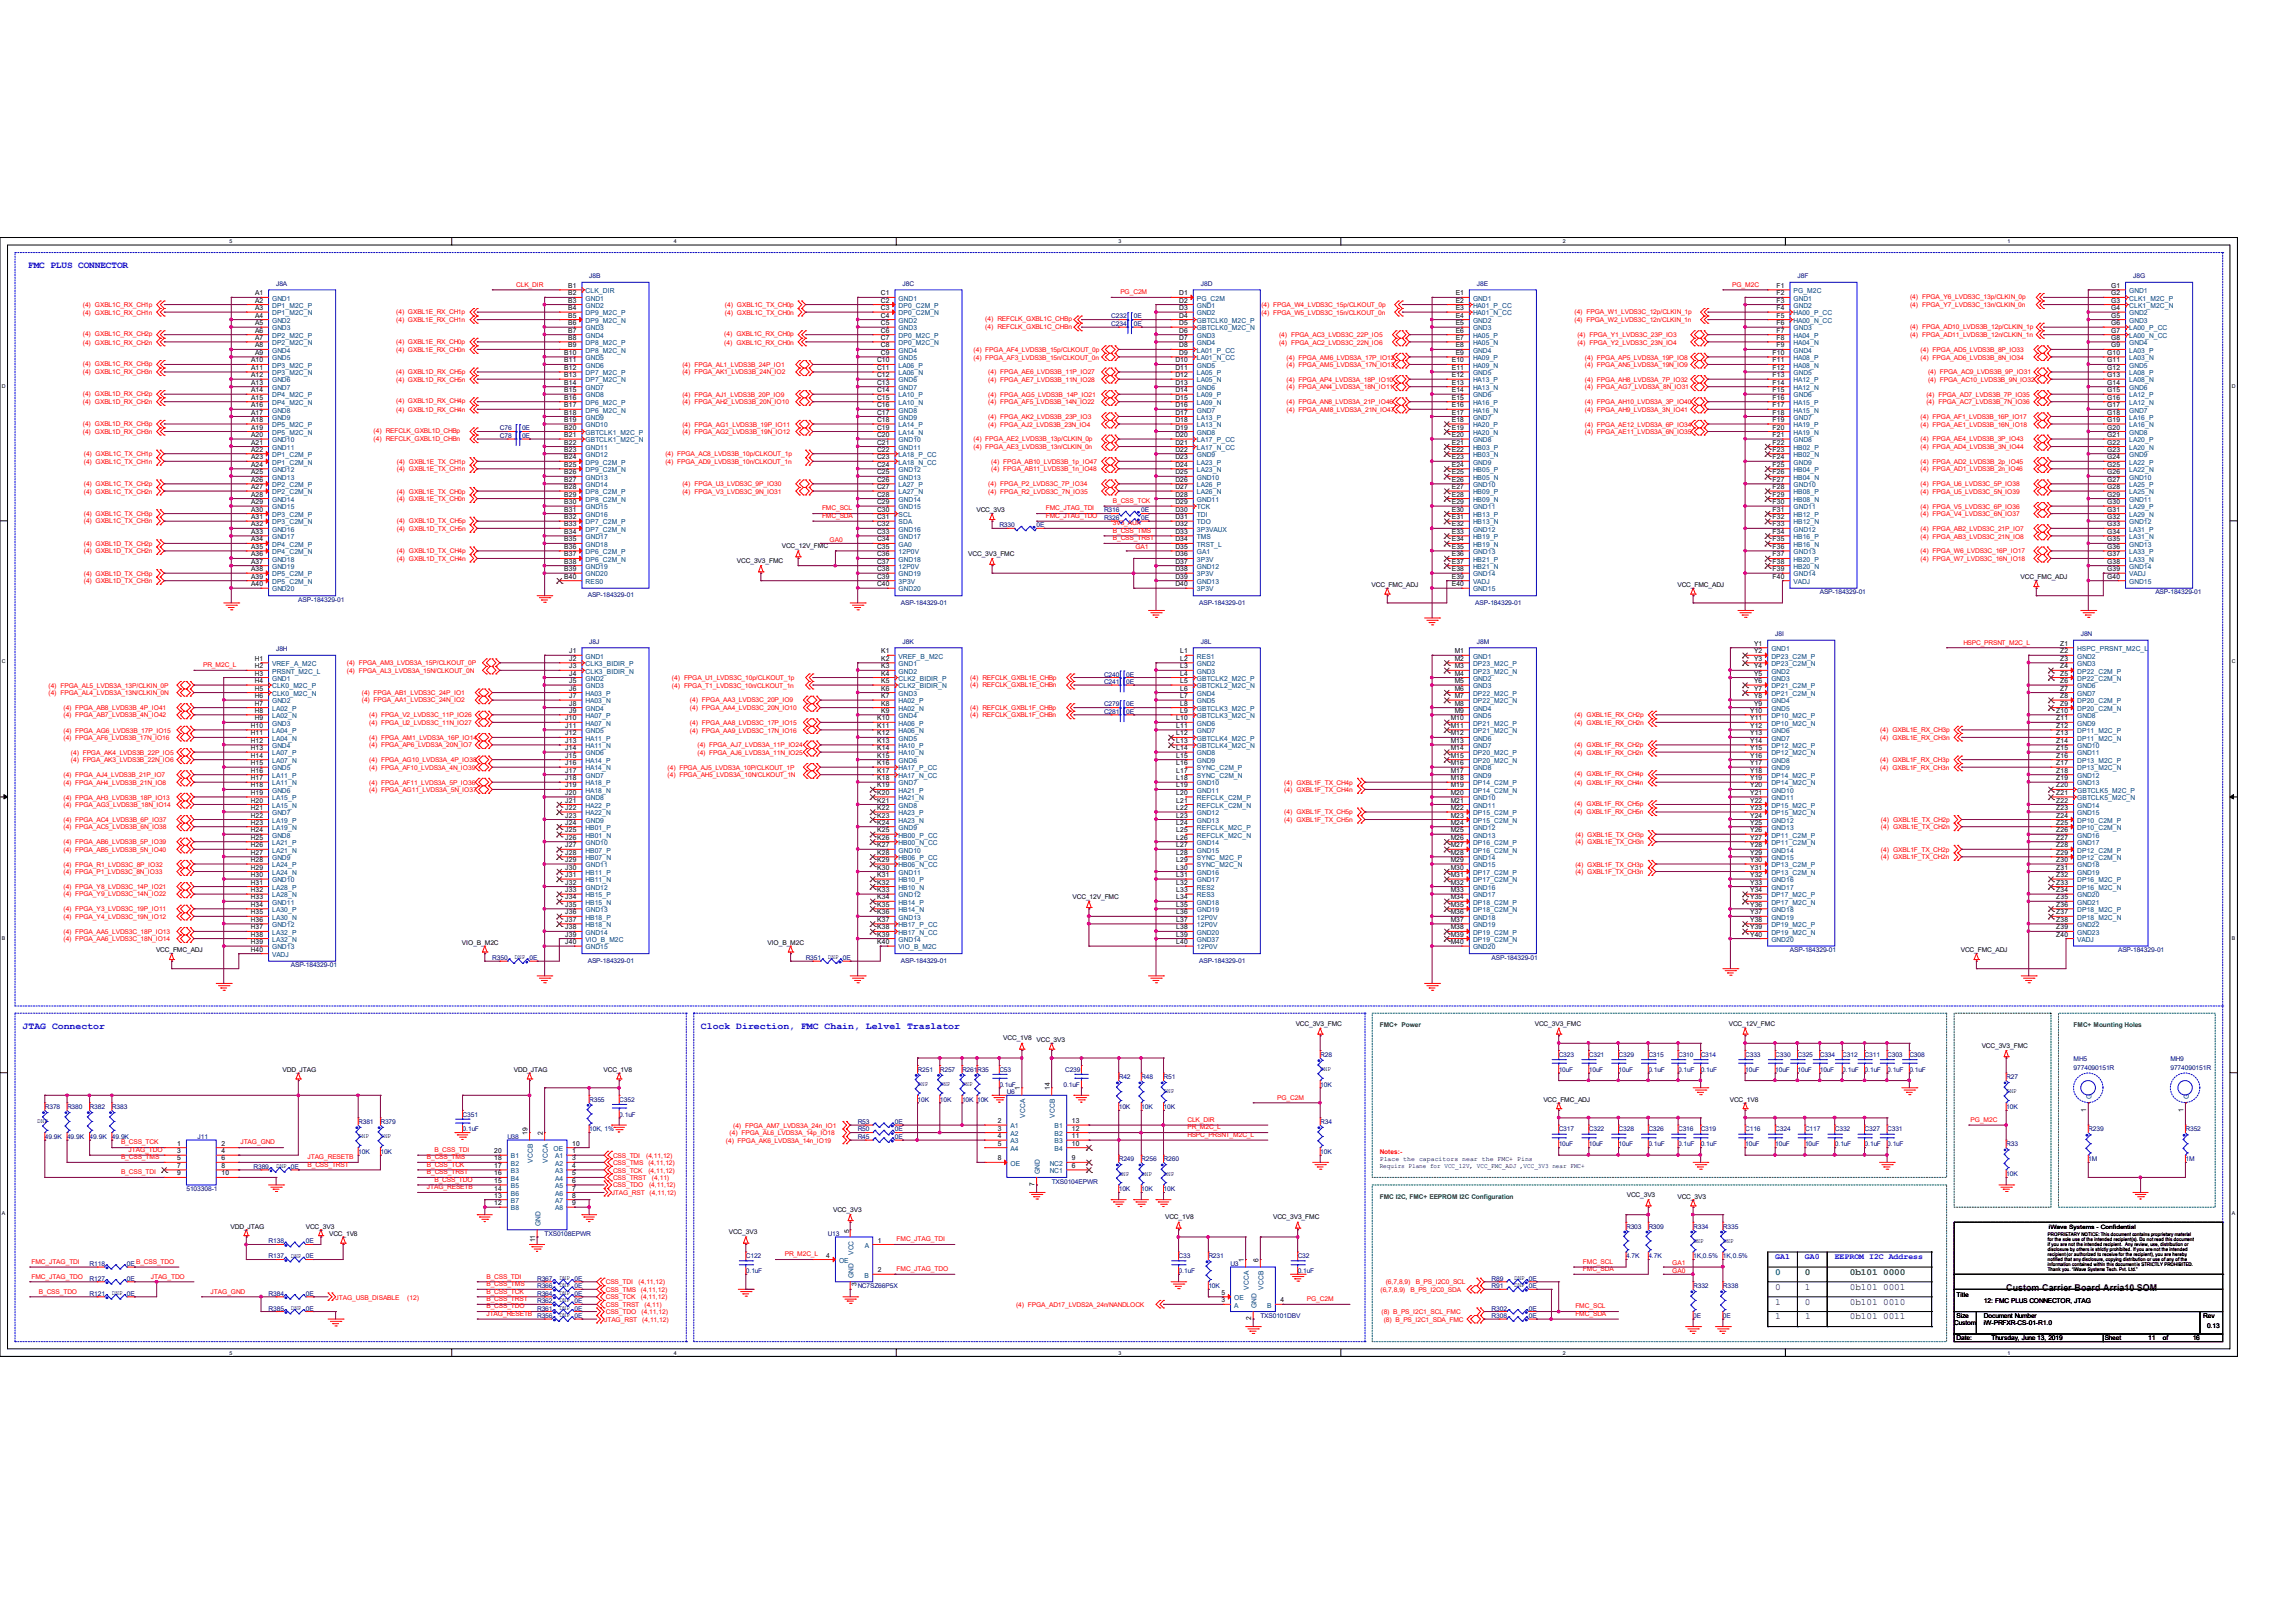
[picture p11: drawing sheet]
<svg xmlns="http://www.w3.org/2000/svg" width="297mm" height="210mm" viewBox="0 0 297 210" stroke-linecap="round" stroke-linejoin="round" font-family="sans-serif">
<defs><g id="words">
<g font-size="1.2" fill="#00f">
<text x="3.6" y="34.7">FMC PLUS CONNECTOR</text>
<text x="2.9" y="133.1">JTAG Connector</text>
<text x="90.7" y="133.1">Clock Direction, FMC Chain, Lelvel Traslator</text>
</g>
<text font-size="1.2" fill="#008040" x="229.7" y="165">0</text>
<g font-size="1.2">
<text x="229.7" y="166.9">0</text>
<text x="233.6" y="166.9">1</text>
<text x="239.4" y="166.9">0b101 0001</text>
<text x="259.6" y="167">Custom Carrier Board Arria10 SOM</text>
<text x="229.7" y="168.8">1</text>
<text x="229.7" y="170.7">1</text>
<text x="233.6" y="168.8">0</text>
<text x="233.6" y="170.7">1</text>
<text x="239.4" y="168.8">0b101 0010</text>
<text x="239.4" y="170.7">0b101 0011</text>
</g>
<g font-size="1.2" fill="#008000">
<text x="233.6" y="165">0</text>
<text x="239.4" y="165">0b101 0000</text>
</g>
<g font-size="1.1" fill="#00f">
<text x="229.7" y="162.9">GA1</text>
<text x="233.6" y="162.9">GA0</text>
<text x="237.4" y="162.9">EEPROM I2C Address</text>
</g>
<g font-size=".9">
<text x="33" y="38.2">A1</text>
<text x="33" y="39.2">A2</text>
<text x="33" y="40.1">A3</text>
<text x="33" y="41.1">A4</text>
<text x="73.5" y="37.3">B1</text>
<text x="73.5" y="38.2">B2</text>
<text x="73.5" y="39.2">B3</text>
<text x="73.5" y="40.1">B4</text>
<text x="73.5" y="41.1">B5</text>
<text x="114" y="38.2">C1</text>
<text x="114" y="39.2">C2</text>
<text x="114" y="40.1">C3</text>
<text x="114" y="41.1">C4</text>
<text x="152.6" y="38.2">D1</text>
<text x="152.6" y="39.2">D2</text>
<text x="152.6" y="40.1">D3</text>
<text x="152.6" y="41.1">D4</text>
<text x="188.4" y="38.2">E1</text>
<text x="188.4" y="39.2">E2</text>
<text x="188.4" y="40.1">E3</text>
<text x="188.4" y="41.1">E4</text>
<text x="229.9" y="37.3">F1</text>
<text x="229.9" y="38.2">F2</text>
<text x="229.9" y="39.2">F3</text>
<text x="229.9" y="40.1">F4</text>
<text x="229.9" y="41.1">F5</text>
<text x="273.2" y="37.3">G1</text>
<text x="273.2" y="38.2">G2</text>
<text x="273.2" y="39.2">G3</text>
<text x="273.2" y="40.1">G4</text>
<text x="273.2" y="41.1">G5</text>
<text x="32.5" y="46.9">A10</text>
<text x="32.5" y="47.9">A11</text>
<text x="33" y="42.1">A5</text>
<text x="33" y="43.1">A6</text>
<text x="33" y="44">A7</text>
<text x="33" y="45">A8</text>
<text x="33" y="45.9">A9</text>
<text x="73" y="45.9">B10</text>
<text x="73" y="46.9">B11</text>
<text x="73" y="47.9">B12</text>
<text x="73.5" y="42.1">B6</text>
<text x="73.5" y="43.1">B7</text>
<text x="73.5" y="44">B8</text>
<text x="73.5" y="45">B9</text>
<text x="113.5" y="46.9">C10</text>
<text x="113.5" y="47.9">C11</text>
<text x="114" y="42.1">C5</text>
<text x="114" y="43.1">C6</text>
<text x="114" y="44">C7</text>
<text x="114" y="45">C8</text>
<text x="114" y="45.9">C9</text>
<text x="152.1" y="46.9">D10</text>
<text x="152.1" y="47.9">D11</text>
<text x="152.6" y="42.1">D5</text>
<text x="152.6" y="43.1">D6</text>
<text x="152.6" y="44">D7</text>
<text x="152.6" y="45">D8</text>
<text x="152.6" y="45.9">D9</text>
<text x="187.9" y="46.9">E10</text>
<text x="187.9" y="47.9">E11</text>
<text x="188.4" y="42.1">E5</text>
<text x="188.4" y="43.1">E6</text>
<text x="188.4" y="44">E7</text>
<text x="188.4" y="45">E8</text>
<text x="188.4" y="45.9">E9</text>
<text x="229.4" y="45.9">F10</text>
<text x="229.4" y="46.9">F11</text>
<text x="229.4" y="47.9">F12</text>
<text x="229.9" y="42.1">F6</text>
<text x="229.9" y="43.1">F7</text>
<text x="229.9" y="44">F8</text>
<text x="229.9" y="45">F9</text>
<text x="272.7" y="45.9">G10</text>
<text x="272.7" y="46.9">G11</text>
<text x="272.7" y="47.9">G12</text>
<text x="273.2" y="42.1">G6</text>
<text x="273.2" y="43.1">G7</text>
<text x="273.2" y="44">G8</text>
<text x="273.2" y="45">G9</text>
<text x="32.5" y="48.8">A12</text>
<text x="32.5" y="49.8">A13</text>
<text x="32.5" y="50.8">A14</text>
<text x="32.5" y="51.7">A15</text>
<text x="32.5" y="52.7">A16</text>
<text x="32.5" y="53.6">A17</text>
<text x="73" y="48.8">B13</text>
<text x="73" y="49.8">B14</text>
<text x="73" y="50.8">B15</text>
<text x="73" y="51.7">B16</text>
<text x="73" y="52.7">B17</text>
<text x="73" y="53.6">B18</text>
<text x="113.5" y="48.8">C12</text>
<text x="113.5" y="49.8">C13</text>
<text x="113.5" y="50.8">C14</text>
<text x="113.5" y="51.7">C15</text>
<text x="113.5" y="52.7">C16</text>
<text x="113.5" y="53.6">C17</text>
<text x="152.1" y="48.8">D12</text>
<text x="152.1" y="49.8">D13</text>
<text x="152.1" y="50.8">D14</text>
<text x="152.1" y="51.7">D15</text>
<text x="152.1" y="52.7">D16</text>
<text x="152.1" y="53.6">D17</text>
<text x="187.9" y="48.8">E12</text>
<text x="187.9" y="49.8">E13</text>
<text x="187.9" y="50.8">E14</text>
<text x="187.9" y="51.7">E15</text>
<text x="187.9" y="52.7">E16</text>
<text x="187.9" y="53.6">E17</text>
<text x="229.4" y="48.8">F13</text>
<text x="229.4" y="49.8">F14</text>
<text x="229.4" y="50.8">F15</text>
<text x="229.4" y="51.7">F16</text>
<text x="229.4" y="52.7">F17</text>
<text x="229.4" y="53.6">F18</text>
<text x="272.7" y="48.8">G13</text>
<text x="272.7" y="49.8">G14</text>
<text x="272.7" y="50.8">G15</text>
<text x="272.7" y="51.7">G16</text>
<text x="272.7" y="52.7">G17</text>
<text x="272.7" y="53.6">G18</text>
<text x="32.5" y="54.6">A18</text>
<text x="32.5" y="55.6">A19</text>
<text x="32.5" y="56.6">A20</text>
<text x="32.5" y="57.5">A21</text>
<text x="32.5" y="58.5">A22</text>
<text x="32.5" y="59.4">A23</text>
<text x="73" y="54.6">B19</text>
<text x="73" y="55.6">B20</text>
<text x="73" y="56.6">B21</text>
<text x="73" y="57.5">B22</text>
<text x="73" y="58.5">B23</text>
<text x="73" y="59.4">B24</text>
<text x="113.5" y="54.6">C18</text>
<text x="113.5" y="55.6">C19</text>
<text x="113.5" y="56.6">C20</text>
<text x="113.5" y="57.5">C21</text>
<text x="113.5" y="58.5">C22</text>
<text x="113.5" y="59.4">C23</text>
<text x="152.1" y="54.6">D18</text>
<text x="152.1" y="55.6">D19</text>
<text x="152.1" y="56.6">D20</text>
<text x="152.1" y="57.5">D21</text>
<text x="152.1" y="58.5">D22</text>
<text x="152.1" y="59.4">D23</text>
<text x="187.9" y="54.6">E18</text>
<text x="187.9" y="55.6">E19</text>
<text x="187.9" y="56.6">E20</text>
<text x="187.9" y="57.5">E21</text>
<text x="187.9" y="58.5">E22</text>
<text x="187.9" y="59.4">E23</text>
<text x="229.4" y="54.6">F19</text>
<text x="229.4" y="55.6">F20</text>
<text x="229.4" y="56.6">F21</text>
<text x="229.4" y="57.5">F22</text>
<text x="229.4" y="58.5">F23</text>
<text x="229.4" y="59.4">F24</text>
<text x="272.7" y="54.6">G19</text>
<text x="272.7" y="55.6">G20</text>
<text x="272.7" y="56.6">G21</text>
<text x="272.7" y="57.5">G22</text>
<text x="272.7" y="58.5">G23</text>
<text x="272.7" y="59.4">G24</text>
<text x="32.5" y="60.4">A24</text>
<text x="32.5" y="61.4">A25</text>
<text x="32.5" y="62.4">A26</text>
<text x="32.5" y="63.3">A27</text>
<text x="32.5" y="64.3">A28</text>
<text x="32.5" y="65.2">A29</text>
<text x="73" y="60.4">B25</text>
<text x="73" y="61.4">B26</text>
<text x="73" y="62.4">B27</text>
<text x="73" y="63.3">B28</text>
<text x="73" y="64.3">B29</text>
<text x="73" y="65.2">B30</text>
<text x="113.5" y="60.4">C24</text>
<text x="113.5" y="61.4">C25</text>
<text x="113.5" y="62.4">C26</text>
<text x="113.5" y="63.3">C27</text>
<text x="113.5" y="64.3">C28</text>
<text x="113.5" y="65.2">C29</text>
<text x="152.1" y="60.4">D24</text>
<text x="152.1" y="61.4">D25</text>
<text x="152.1" y="62.4">D26</text>
<text x="152.1" y="63.3">D27</text>
<text x="152.1" y="64.3">D28</text>
<text x="152.1" y="65.2">D29</text>
<text x="187.9" y="60.4">E24</text>
<text x="187.9" y="61.4">E25</text>
<text x="187.9" y="62.4">E26</text>
<text x="187.9" y="63.3">E27</text>
<text x="187.9" y="64.3">E28</text>
<text x="187.9" y="65.2">E29</text>
<text x="229.4" y="60.4">F25</text>
<text x="229.4" y="61.4">F26</text>
<text x="229.4" y="62.4">F27</text>
<text x="229.4" y="63.3">F28</text>
<text x="229.4" y="64.3">F29</text>
<text x="229.4" y="65.2">F30</text>
<text x="272.7" y="60.4">G25</text>
<text x="272.7" y="61.4">G26</text>
<text x="272.7" y="62.4">G27</text>
<text x="272.7" y="63.3">G28</text>
<text x="272.7" y="64.3">G29</text>
<text x="272.7" y="65.2">G30</text>
<text x="32.5" y="66.2">A30</text>
<text x="32.5" y="67.2">A31</text>
<text x="32.5" y="68.1">A32</text>
<text x="32.5" y="69.1">A33</text>
<text x="32.5" y="70.1">A34</text>
<text x="32.5" y="71">A35</text>
<text x="73" y="66.2">B31</text>
<text x="73" y="67.2">B32</text>
<text x="73" y="68.1">B33</text>
<text x="73" y="69.1">B34</text>
<text x="73" y="70.1">B35</text>
<text x="73" y="71">B36</text>
<text x="113.5" y="66.2">C30</text>
<text x="113.5" y="67.2">C31</text>
<text x="113.5" y="68.1">C32</text>
<text x="113.5" y="69.1">C33</text>
<text x="113.5" y="70.1">C34</text>
<text x="113.5" y="71">C35</text>
<text x="152.1" y="66.2">D30</text>
<text x="152.1" y="67.2">D31</text>
<text x="152.1" y="68.1">D32</text>
<text x="152.1" y="69.1">D33</text>
<text x="152.1" y="70.1">D34</text>
<text x="152.1" y="71">D35</text>
<text x="187.9" y="66.2">E30</text>
<text x="187.9" y="67.2">E31</text>
<text x="187.9" y="68.1">E32</text>
<text x="187.9" y="69.1">E33</text>
<text x="187.9" y="70.1">E34</text>
<text x="187.9" y="71">E35</text>
<text x="229.4" y="66.2">F31</text>
<text x="229.4" y="67.2">F32</text>
<text x="229.4" y="68.1">F33</text>
<text x="229.4" y="69.1">F34</text>
<text x="229.4" y="70.1">F35</text>
<text x="229.4" y="71">F36</text>
<text x="272.7" y="66.2">G31</text>
<text x="272.7" y="67.2">G32</text>
<text x="272.7" y="68.1">G33</text>
<text x="272.7" y="69.1">G34</text>
<text x="272.7" y="70.1">G35</text>
<text x="272.7" y="71">G36</text>
<text x="32.5" y="72">A36</text>
<text x="32.5" y="72.9">A37</text>
<text x="32.5" y="73.9">A38</text>
<text x="32.5" y="74.9">A39</text>
<text x="32.5" y="75.9">A40</text>
<text x="73" y="72">B37</text>
<text x="73" y="72.9">B38</text>
<text x="73" y="73.9">B39</text>
<text x="73" y="74.9">B40</text>
<text x="113.5" y="72">C36</text>
<text x="113.5" y="72.9">C37</text>
<text x="113.5" y="73.9">C38</text>
<text x="113.5" y="74.9">C39</text>
<text x="113.5" y="75.9">C40</text>
<text x="152.1" y="72">D36</text>
<text x="152.1" y="72.9">D37</text>
<text x="152.1" y="73.9">D38</text>
<text x="152.1" y="74.9">D39</text>
<text x="152.1" y="75.9">D40</text>
<text x="187.9" y="72">E36</text>
<text x="187.9" y="72.9">E37</text>
<text x="187.9" y="73.9">E38</text>
<text x="187.9" y="74.9">E39</text>
<text x="187.9" y="75.9">E40</text>
<text x="229.4" y="72">F37</text>
<text x="229.4" y="72.9">F38</text>
<text x="229.4" y="73.9">F39</text>
<text x="229.4" y="74.9">F40</text>
<text x="272.7" y="72">G37</text>
<text x="272.7" y="72.9">G38</text>
<text x="272.7" y="73.9">G39</text>
<text x="272.7" y="74.9">G40</text>
<text x="227" y="83.6">Y1</text>
<text x="266.6" y="83.6">Z1</text>
<text x="33" y="85.5">H1</text>
<text x="33" y="86.5">H2</text>
<text x="33" y="87.4">H3</text>
<text x="33" y="88.4">H4</text>
<text x="33" y="89.4">H5</text>
<text x="73.7" y="84.5">J1</text>
<text x="73.7" y="85.5">J2</text>
<text x="73.7" y="86.5">J3</text>
<text x="73.7" y="87.4">J4</text>
<text x="73.7" y="88.4">J5</text>
<text x="73.7" y="89.4">J6</text>
<text x="114" y="84.5">K1</text>
<text x="114" y="85.5">K2</text>
<text x="114" y="86.5">K3</text>
<text x="114" y="87.4">K4</text>
<text x="114" y="88.4">K5</text>
<text x="114" y="89.4">K6</text>
<text x="152.7" y="84.5">L1</text>
<text x="152.7" y="85.5">L2</text>
<text x="152.7" y="86.5">L3</text>
<text x="152.7" y="87.4">L4</text>
<text x="152.7" y="88.4">L5</text>
<text x="152.7" y="89.4">L6</text>
<text x="188.3" y="84.5">M1</text>
<text x="188.3" y="85.5">M2</text>
<text x="188.3" y="86.5">M3</text>
<text x="188.3" y="87.4">M4</text>
<text x="188.3" y="88.4">M5</text>
<text x="188.3" y="89.4">M6</text>
<text x="227" y="84.5">Y2</text>
<text x="227" y="85.5">Y3</text>
<text x="227" y="86.5">Y4</text>
<text x="227" y="87.4">Y5</text>
<text x="227" y="88.4">Y6</text>
<text x="227" y="89.4">Y7</text>
<text x="266.6" y="84.5">Z2</text>
<text x="266.6" y="85.5">Z3</text>
<text x="266.6" y="86.5">Z4</text>
<text x="266.6" y="87.4">Z5</text>
<text x="266.6" y="88.4">Z6</text>
<text x="266.6" y="89.4">Z7</text>
<text x="32.5" y="94.2">H10</text>
<text x="32.5" y="95.2">H11</text>
<text x="33" y="90.3">H6</text>
<text x="33" y="91.3">H7</text>
<text x="33" y="92.2">H8</text>
<text x="33" y="93.2">H9</text>
<text x="73.2" y="93.2">J10</text>
<text x="73.2" y="94.2">J11</text>
<text x="73.2" y="95.2">J12</text>
<text x="73.7" y="90.3">J7</text>
<text x="73.7" y="91.3">J8</text>
<text x="73.7" y="92.2">J9</text>
<text x="113.5" y="93.2">K10</text>
<text x="113.5" y="94.2">K11</text>
<text x="113.5" y="95.2">K12</text>
<text x="114" y="90.3">K7</text>
<text x="114" y="91.3">K8</text>
<text x="114" y="92.2">K9</text>
<text x="152.2" y="93.2">L10</text>
<text x="152.2" y="94.2">L11</text>
<text x="152.2" y="95.2">L12</text>
<text x="152.7" y="90.3">L7</text>
<text x="152.7" y="91.3">L8</text>
<text x="152.7" y="92.2">L9</text>
<text x="187.8" y="93.2">M10</text>
<text x="187.8" y="94.2">M11</text>
<text x="187.8" y="95.2">M12</text>
<text x="188.3" y="90.3">M7</text>
<text x="188.3" y="91.3">M8</text>
<text x="188.3" y="92.2">M9</text>
<text x="226.5" y="92.2">Y10</text>
<text x="226.5" y="93.2">Y11</text>
<text x="226.5" y="94.2">Y12</text>
<text x="226.5" y="95.2">Y13</text>
<text x="227" y="90.3">Y8</text>
<text x="227" y="91.3">Y9</text>
<text x="266.1" y="92.2">Z10</text>
<text x="266.1" y="93.2">Z11</text>
<text x="266.1" y="94.2">Z12</text>
<text x="266.1" y="95.2">Z13</text>
<text x="266.6" y="90.3">Z8</text>
<text x="266.6" y="91.3">Z9</text>
<text x="32.5" y="96.1">H12</text>
<text x="32.5" y="97.1">H13</text>
<text x="32.5" y="98">H14</text>
<text x="32.5" y="99">H15</text>
<text x="32.5" y="100">H16</text>
<text x="32.5" y="101">H17</text>
<text x="32.5" y="101.9">H18</text>
<text x="73.2" y="96.1">J13</text>
<text x="73.2" y="97.1">J14</text>
<text x="73.2" y="98">J15</text>
<text x="73.2" y="99">J16</text>
<text x="73.2" y="100">J17</text>
<text x="73.2" y="101">J18</text>
<text x="73.2" y="101.9">J19</text>
<text x="113.5" y="96.1">K13</text>
<text x="113.5" y="97.1">K14</text>
<text x="113.5" y="98">K15</text>
<text x="113.5" y="99">K16</text>
<text x="113.5" y="100">K17</text>
<text x="113.5" y="101">K18</text>
<text x="113.5" y="101.9">K19</text>
<text x="152.2" y="96.1">L13</text>
<text x="152.2" y="97.1">L14</text>
<text x="152.2" y="98">L15</text>
<text x="152.2" y="99">L16</text>
<text x="152.2" y="100">L17</text>
<text x="152.2" y="101">L18</text>
<text x="152.2" y="101.9">L19</text>
<text x="187.8" y="96.1">M13</text>
<text x="187.8" y="97.1">M14</text>
<text x="187.8" y="98">M15</text>
<text x="187.8" y="99">M16</text>
<text x="187.8" y="100">M17</text>
<text x="187.8" y="101">M18</text>
<text x="187.8" y="101.9">M19</text>
<text x="226.5" y="96.1">Y14</text>
<text x="226.5" y="97.1">Y15</text>
<text x="226.5" y="98">Y16</text>
<text x="226.5" y="99">Y17</text>
<text x="226.5" y="100">Y18</text>
<text x="226.5" y="101">Y19</text>
<text x="226.5" y="101.9">Y20</text>
<text x="266.1" y="96.1">Z14</text>
<text x="266.1" y="97.1">Z15</text>
<text x="266.1" y="98">Z16</text>
<text x="266.1" y="99">Z17</text>
<text x="266.1" y="100">Z18</text>
<text x="266.1" y="101">Z19</text>
<text x="266.1" y="101.9">Z20</text>
<text x="32.5" y="102.9">H19</text>
<text x="32.5" y="103.8">H20</text>
<text x="32.5" y="104.8">H21</text>
<text x="32.5" y="105.8">H22</text>
<text x="32.5" y="106.7">H23</text>
<text x="32.5" y="107.7">H24</text>
<text x="73.2" y="102.9">J20</text>
<text x="73.2" y="103.8">J21</text>
<text x="73.2" y="104.8">J22</text>
<text x="73.2" y="105.8">J23</text>
<text x="73.2" y="106.7">J24</text>
<text x="73.2" y="107.7">J25</text>
<text x="113.5" y="102.9">K20</text>
<text x="113.5" y="103.8">K21</text>
<text x="113.5" y="104.8">K22</text>
<text x="113.5" y="105.8">K23</text>
<text x="113.5" y="106.7">K24</text>
<text x="113.5" y="107.7">K25</text>
<text x="152.2" y="102.9">L20</text>
<text x="152.2" y="103.8">L21</text>
<text x="152.2" y="104.8">L22</text>
<text x="152.2" y="105.8">L23</text>
<text x="152.2" y="106.7">L24</text>
<text x="152.2" y="107.7">L25</text>
<text x="187.8" y="102.9">M20</text>
<text x="187.8" y="103.8">M21</text>
<text x="187.8" y="104.8">M22</text>
<text x="187.8" y="105.8">M23</text>
<text x="187.8" y="106.7">M24</text>
<text x="187.8" y="107.7">M25</text>
<text x="226.5" y="102.9">Y21</text>
<text x="226.5" y="103.8">Y22</text>
<text x="226.5" y="104.8">Y23</text>
<text x="226.5" y="105.8">Y24</text>
<text x="226.5" y="106.7">Y25</text>
<text x="226.5" y="107.7">Y26</text>
<text x="266.1" y="102.9">Z21</text>
<text x="266.1" y="103.8">Z22</text>
<text x="266.1" y="104.8">Z23</text>
<text x="266.1" y="105.8">Z24</text>
<text x="266.1" y="106.7">Z25</text>
<text x="266.1" y="107.7">Z26</text>
<text x="32.5" y="108.7">H25</text>
<text x="32.5" y="109.6">H26</text>
<text x="32.5" y="110.6">H27</text>
<text x="32.5" y="111.5">H28</text>
<text x="32.5" y="112.5">H29</text>
<text x="32.5" y="113.5">H30</text>
<text x="73.2" y="108.7">J26</text>
<text x="73.2" y="109.6">J27</text>
<text x="73.2" y="110.6">J28</text>
<text x="73.2" y="111.5">J29</text>
<text x="73.2" y="112.5">J30</text>
<text x="73.2" y="113.5">J31</text>
<text x="113.5" y="108.7">K26</text>
<text x="113.5" y="109.6">K27</text>
<text x="113.5" y="110.6">K28</text>
<text x="113.5" y="111.5">K29</text>
<text x="113.5" y="112.5">K30</text>
<text x="113.5" y="113.5">K31</text>
<text x="152.2" y="108.7">L26</text>
<text x="152.2" y="109.6">L27</text>
<text x="152.2" y="110.6">L28</text>
<text x="152.2" y="111.5">L29</text>
<text x="152.2" y="112.5">L30</text>
<text x="152.2" y="113.5">L31</text>
<text x="187.8" y="108.7">M26</text>
<text x="187.8" y="109.6">M27</text>
<text x="187.8" y="110.6">M28</text>
<text x="187.8" y="111.5">M29</text>
<text x="187.8" y="112.5">M30</text>
<text x="187.8" y="113.5">M31</text>
<text x="226.5" y="108.7">Y27</text>
<text x="226.5" y="109.6">Y28</text>
<text x="226.5" y="110.6">Y29</text>
<text x="226.5" y="111.5">Y30</text>
<text x="226.5" y="112.5">Y31</text>
<text x="226.5" y="113.5">Y32</text>
<text x="266.1" y="108.7">Z27</text>
<text x="266.1" y="109.6">Z28</text>
<text x="266.1" y="110.6">Z29</text>
<text x="266.1" y="111.5">Z30</text>
<text x="266.1" y="112.5">Z31</text>
<text x="266.1" y="113.5">Z32</text>
<text x="32.5" y="114.5">H31</text>
<text x="32.5" y="115.4">H32</text>
<text x="32.5" y="116.4">H33</text>
<text x="32.5" y="117.3">H34</text>
<text x="32.5" y="118.3">H35</text>
<text x="32.5" y="119.3">H36</text>
<text x="73.2" y="114.5">J32</text>
<text x="73.2" y="115.4">J33</text>
<text x="73.2" y="116.4">J34</text>
<text x="73.2" y="117.3">J35</text>
<text x="73.2" y="118.3">J36</text>
<text x="73.2" y="119.3">J37</text>
<text x="113.5" y="114.5">K32</text>
<text x="113.5" y="115.4">K33</text>
<text x="113.5" y="116.4">K34</text>
<text x="113.5" y="117.3">K35</text>
<text x="113.5" y="118.3">K36</text>
<text x="113.5" y="119.3">K37</text>
<text x="152.2" y="114.5">L32</text>
<text x="152.2" y="115.4">L33</text>
<text x="152.2" y="116.4">L34</text>
<text x="152.2" y="117.3">L35</text>
<text x="152.2" y="118.3">L36</text>
<text x="152.2" y="119.3">L37</text>
<text x="187.8" y="114.5">M32</text>
<text x="187.8" y="115.4">M33</text>
<text x="187.8" y="116.4">M34</text>
<text x="187.8" y="117.3">M35</text>
<text x="187.8" y="118.3">M36</text>
<text x="187.8" y="119.3">M37</text>
<text x="226.5" y="114.5">Y33</text>
<text x="226.5" y="115.4">Y34</text>
<text x="226.5" y="116.4">Y35</text>
<text x="226.5" y="117.3">Y36</text>
<text x="226.5" y="118.3">Y37</text>
<text x="226.5" y="119.3">Y38</text>
<text x="266.1" y="114.5">Z33</text>
<text x="266.1" y="115.4">Z34</text>
<text x="266.1" y="116.4">Z35</text>
<text x="266.1" y="117.3">Z36</text>
<text x="266.1" y="118.3">Z37</text>
<text x="266.1" y="119.3">Z38</text>
<text x="32.5" y="120.3">H37</text>
<text x="32.5" y="121.2">H38</text>
<text x="32.5" y="122.2">H39</text>
<text x="32.5" y="123.1">H40</text>
<text x="73.2" y="120.3">J38</text>
<text x="73.2" y="121.2">J39</text>
<text x="73.2" y="122.2">J40</text>
<text x="113.5" y="120.3">K38</text>
<text x="113.5" y="121.2">K39</text>
<text x="113.5" y="122.2">K40</text>
<text x="152.2" y="120.3">L38</text>
<text x="152.2" y="121.2">L39</text>
<text x="152.2" y="122.2">L40</text>
<text x="187.8" y="120.3">M38</text>
<text x="187.8" y="121.2">M39</text>
<text x="187.8" y="122.2">M40</text>
<text x="226.5" y="120.3">Y39</text>
<text x="226.5" y="121.2">Y40</text>
<text x="266.1" y="120.3">Z39</text>
<text x="266.1" y="121.2">Z40</text>
<text x="132" y="141.1" transform="rotate(-90 132 141.1)">1</text>
<text x="135.8" y="141.1" transform="rotate(-90 135.8 141.1)">14</text>
<text x="270" y="143.9" transform="rotate(-90 270 143.9)">1</text>
<text x="282.6" y="143.9" transform="rotate(-90 282.6 143.9)">1</text>
<text x="22.9" y="148.3">1</text>
<text x="22.9" y="149.2">3</text>
<text x="28.7" y="148.3">2</text>
<text x="28.7" y="149.2">4</text>
<text x="64" y="149.2">20</text>
<text x="68.3" y="146.9" transform="rotate(-90 68.3 146.9)">19</text>
<text x="70.2" y="146.9" transform="rotate(-90 70.2 146.9)">2</text>
<text x="74" y="149.2">1</text>
<text x="74" y="148.3">10</text>
<text x="129.1" y="145.3">2</text>
<text x="129.1" y="146.3">3</text>
<text x="129.1" y="147.3">4</text>
<text x="129.1" y="148.3">5</text>
<text x="138.7" y="148.3">10</text>
<text x="138.7" y="147.3">11</text>
<text x="138.7" y="146.3">12</text>
<text x="138.7" y="145.3">13</text>
<text x="22.9" y="150.2">5</text>
<text x="22.9" y="151.1">7</text>
<text x="22.9" y="152.1">9</text>
<text x="28.7" y="150.2">6</text>
<text x="28.7" y="151.1">8</text>
<text x="28.7" y="152.1">10</text>
<text x="64" y="154.1">14</text>
<text x="64" y="153.1">15</text>
<text x="64" y="152.1">16</text>
<text x="64" y="151.1">17</text>
<text x="64" y="150.2">18</text>
<text x="64" y="156">12</text>
<text x="64" y="155">13</text>
<text x="74" y="150.2">3</text>
<text x="74" y="151.1">4</text>
<text x="74" y="152.1">5</text>
<text x="74" y="153.1">6</text>
<text x="74" y="154.1">7</text>
<text x="74" y="155">8</text>
<text x="74" y="156">9</text>
<text x="129.1" y="150.2">8</text>
<text x="133.9" y="153.5" transform="rotate(-90 133.9 153.5)">7</text>
<text x="138.7" y="151.1">6</text>
<text x="138.7" y="150.2">9</text>
<text x="69.3" y="160.7" transform="rotate(-90 69.3 160.7)">11</text>
<text x="113.6" y="160.8">1</text>
<text x="106.9" y="162.7">4</text>
<text x="113.6" y="164.6">2</text>
<text x="158.1" y="167.6">5</text>
<text x="161" y="163.3" transform="rotate(-90 161 163.3)">1</text>
<text x="162.9" y="163.3" transform="rotate(-90 162.9 163.3)">6</text>
<text x="158.1" y="168.5">3</text>
<text x="161.9" y="170.9" transform="rotate(-90 161.9 170.9)">2</text>
<text x="165.7" y="168.5">4</text>
</g>
<g font-size=".9" fill="#004080">
<text x="35.2" y="38.9">GND1</text>
<text x="35.2" y="39.8">DP1_M2C_P</text>
<text x="35.2" y="40.8">DP1_M2C_N</text>
<text x="35.2" y="41.8">GND2</text>
<text x="75.8" y="37.9">CLK_DIR</text>
<text x="75.8" y="38.9">GND1</text>
<text x="75.8" y="39.8">GND2</text>
<text x="75.8" y="40.8">DP9_M2C_P</text>
<text x="75.8" y="41.8">DP9_M2C_N</text>
<text x="116.3" y="38.9">GND1</text>
<text x="116.3" y="39.8">DP0_C2M_P</text>
<text x="116.3" y="40.8">DP0_C2M_N</text>
<text x="116.3" y="41.8">GND2</text>
<text x="154.9" y="38.9">PG_C2M</text>
<text x="154.9" y="39.8">GND1</text>
<text x="154.9" y="40.8">GND2</text>
<text x="154.9" y="41.8">GBTCLK0_M2C_P</text>
<text x="190.6" y="38.9">GND1</text>
<text x="190.6" y="39.8">HA01_P_CC</text>
<text x="190.6" y="40.8">HA01_N_CC</text>
<text x="190.6" y="41.8">GND2</text>
<text x="232.1" y="37.9">PG_M2C</text>
<text x="232.1" y="38.9">GND1</text>
<text x="232.1" y="39.8">GND2</text>
<text x="232.1" y="40.8">HA00_P_CC</text>
<text x="232.1" y="41.8">HA00_N_CC</text>
<text x="275.6" y="37.9">GND1</text>
<text x="275.6" y="38.9">CLK1_M2C_P</text>
<text x="275.6" y="39.8">CLK1_M2C_N</text>
<text x="275.6" y="40.8">GND2</text>
<text x="275.6" y="41.8">GND3</text>
<text x="35.2" y="42.8">GND3</text>
<text x="35.2" y="43.7">DP2_M2C_P</text>
<text x="35.2" y="44.7">DP2_M2C_N</text>
<text x="35.2" y="45.6">GND4</text>
<text x="35.2" y="46.6">GND5</text>
<text x="35.2" y="47.6">DP3_M2C_P</text>
<text x="75.8" y="42.8">GND3</text>
<text x="75.8" y="43.7">GND4</text>
<text x="75.8" y="44.7">DP8_M2C_P</text>
<text x="75.8" y="45.6">DP8_M2C_N</text>
<text x="75.8" y="46.6">GND5</text>
<text x="75.8" y="47.6">GND6</text>
<text x="116.3" y="42.8">GND3</text>
<text x="116.3" y="43.7">DP0_M2C_P</text>
<text x="116.3" y="44.7">DP0_M2C_N</text>
<text x="116.3" y="45.6">GND4</text>
<text x="116.3" y="46.6">GND5</text>
<text x="116.3" y="47.6">LA06_P</text>
<text x="154.9" y="42.8">GBTCLK0_M2C_N</text>
<text x="154.9" y="43.7">GND3</text>
<text x="154.9" y="44.7">GND4</text>
<text x="154.9" y="45.6">LA01_P_CC</text>
<text x="154.9" y="46.6">LA01_N_CC</text>
<text x="154.9" y="47.6">GND5</text>
<text x="190.6" y="42.8">GND3</text>
<text x="190.6" y="43.7">HA05_P</text>
<text x="190.6" y="44.7">HA05_N</text>
<text x="190.6" y="45.6">GND4</text>
<text x="190.6" y="46.6">HA09_P</text>
<text x="190.6" y="47.6">HA09_N</text>
<text x="232.1" y="42.8">GND3</text>
<text x="232.1" y="43.7">HA04_P</text>
<text x="232.1" y="44.7">HA04_N</text>
<text x="232.1" y="45.6">GND4</text>
<text x="232.1" y="46.6">HA08_P</text>
<text x="232.1" y="47.6">HA08_N</text>
<text x="275.6" y="42.8">LA00_P_CC</text>
<text x="275.6" y="43.7">LA00_N_CC</text>
<text x="275.6" y="44.7">GND4</text>
<text x="275.6" y="45.6">LA03_P</text>
<text x="275.6" y="46.6">LA03_N</text>
<text x="275.6" y="47.6">GND5</text>
<text x="35.2" y="48.6">DP3_M2C_N</text>
<text x="35.2" y="49.5">GND6</text>
<text x="35.2" y="50.5">GND7</text>
<text x="35.2" y="51.4">DP4_M2C_P</text>
<text x="35.2" y="52.4">DP4_M2C_N</text>
<text x="35.2" y="53.4">GND8</text>
<text x="75.8" y="48.6">DP7_M2C_P</text>
<text x="75.8" y="49.5">DP7_M2C_N</text>
<text x="75.8" y="50.5">GND7</text>
<text x="75.8" y="51.4">GND8</text>
<text x="75.8" y="52.4">DP6_M2C_P</text>
<text x="75.8" y="53.4">DP6_M2C_N</text>
<text x="116.3" y="48.6">LA06_N</text>
<text x="116.3" y="49.5">GND6</text>
<text x="116.3" y="50.5">GND7</text>
<text x="116.3" y="51.4">LA10_P</text>
<text x="116.3" y="52.4">LA10_N</text>
<text x="116.3" y="53.4">GND8</text>
<text x="154.9" y="48.6">LA05_P</text>
<text x="154.9" y="49.5">LA05_N</text>
<text x="154.9" y="50.5">GND6</text>
<text x="154.9" y="51.4">LA09_P</text>
<text x="154.9" y="52.4">LA09_N</text>
<text x="154.9" y="53.4">GND7</text>
<text x="190.6" y="48.6">GND5</text>
<text x="190.6" y="49.5">HA13_P</text>
<text x="190.6" y="50.5">HA13_N</text>
<text x="190.6" y="51.4">GND6</text>
<text x="190.6" y="52.4">HA16_P</text>
<text x="190.6" y="53.4">HA16_N</text>
<text x="232.1" y="48.6">GND5</text>
<text x="232.1" y="49.5">HA12_P</text>
<text x="232.1" y="50.5">HA12_N</text>
<text x="232.1" y="51.4">GND6</text>
<text x="232.1" y="52.4">HA15_P</text>
<text x="232.1" y="53.4">HA15_N</text>
<text x="275.6" y="48.6">LA08_P</text>
<text x="275.6" y="49.5">LA08_N</text>
<text x="275.6" y="50.5">GND6</text>
<text x="275.6" y="51.4">LA12_P</text>
<text x="275.6" y="52.4">LA12_N</text>
<text x="275.6" y="53.4">GND7</text>
<text x="35.2" y="54.3">GND9</text>
<text x="35.2" y="55.3">DP5_M2C_P</text>
<text x="35.2" y="56.3">DP5_M2C_N</text>
<text x="35.2" y="57.2">GND10</text>
<text x="35.2" y="58.2">GND11</text>
<text x="35.2" y="59.1">DP1_C2M_P</text>
<text x="75.8" y="54.3">GND9</text>
<text x="75.8" y="55.3">GND10</text>
<text x="75.8" y="56.3">GBTCLK1_M2C_P</text>
<text x="75.8" y="57.2">GBTCLK1_M2C_N</text>
<text x="75.8" y="58.2">GND11</text>
<text x="75.8" y="59.1">GND12</text>
<text x="116.3" y="54.3">GND9</text>
<text x="116.3" y="55.3">LA14_P</text>
<text x="116.3" y="56.3">LA14_N</text>
<text x="116.3" y="57.2">GND10</text>
<text x="116.3" y="58.2">GND11</text>
<text x="116.3" y="59.1">LA18_P_CC</text>
<text x="154.9" y="54.3">LA13_P</text>
<text x="154.9" y="55.3">LA13_N</text>
<text x="154.9" y="56.3">GND8</text>
<text x="154.9" y="57.2">LA17_P_CC</text>
<text x="154.9" y="58.2">LA17_N_CC</text>
<text x="154.9" y="59.1">GND9</text>
<text x="190.6" y="54.3">GND7</text>
<text x="190.6" y="55.3">HA20_P</text>
<text x="190.6" y="56.3">HA20_N</text>
<text x="190.6" y="57.2">GND8</text>
<text x="190.6" y="58.2">HB03_P</text>
<text x="190.6" y="59.1">HB03_N</text>
<text x="232.1" y="54.3">GND7</text>
<text x="232.1" y="55.3">HA19_P</text>
<text x="232.1" y="56.3">HA19_N</text>
<text x="232.1" y="57.2">GND8</text>
<text x="232.1" y="58.2">HB02_P</text>
<text x="232.1" y="59.1">HB02_N</text>
<text x="275.6" y="54.3">LA16_P</text>
<text x="275.6" y="55.3">LA16_N</text>
<text x="275.6" y="56.3">GND8</text>
<text x="275.6" y="57.2">LA20_P</text>
<text x="275.6" y="58.2">LA20_N</text>
<text x="275.6" y="59.1">GND9</text>
<text x="35.2" y="60.1">DP1_C2M_N</text>
<text x="35.2" y="61.1">GND12</text>
<text x="35.2" y="62.1">GND13</text>
<text x="35.2" y="63">DP2_C2M_P</text>
<text x="35.2" y="64">DP2_C2M_N</text>
<text x="35.2" y="64.9">GND14</text>
<text x="35.2" y="65.9">GND15</text>
<text x="75.8" y="60.1">DP9_C2M_P</text>
<text x="75.8" y="61.1">DP9_C2M_N</text>
<text x="75.8" y="62.1">GND13</text>
<text x="75.8" y="63">GND14</text>
<text x="75.8" y="64">DP8_C2M_P</text>
<text x="75.8" y="64.9">DP8_C2M_N</text>
<text x="75.8" y="65.9">GND15</text>
<text x="116.3" y="60.1">LA18_N_CC</text>
<text x="116.3" y="61.1">GND12</text>
<text x="116.3" y="62.1">GND13</text>
<text x="116.3" y="63">LA27_P</text>
<text x="116.3" y="64">LA27_N</text>
<text x="116.3" y="64.9">GND14</text>
<text x="116.3" y="65.9">GND15</text>
<text x="154.9" y="60.1">LA23_P</text>
<text x="154.9" y="61.1">LA23_N</text>
<text x="154.9" y="62.1">GND10</text>
<text x="154.9" y="63">LA26_P</text>
<text x="154.9" y="64">LA26_N</text>
<text x="154.9" y="64.9">GND11</text>
<text x="154.9" y="65.9">TCK</text>
<text x="190.6" y="60.1">GND9</text>
<text x="190.6" y="61.1">HB05_P</text>
<text x="190.6" y="62.1">HB05_N</text>
<text x="190.6" y="63">GND10</text>
<text x="190.6" y="64">HB09_P</text>
<text x="190.6" y="64.9">HB09_N</text>
<text x="190.6" y="65.9">GND11</text>
<text x="232.1" y="60.1">GND9</text>
<text x="232.1" y="61.1">HB04_P</text>
<text x="232.1" y="62.1">HB04_N</text>
<text x="232.1" y="63">GND10</text>
<text x="232.1" y="64">HB08_P</text>
<text x="232.1" y="64.9">HB08_N</text>
<text x="232.1" y="65.9">GND11</text>
<text x="275.6" y="60.1">LA22_P</text>
<text x="275.6" y="61.1">LA22_N</text>
<text x="275.6" y="62.1">GND10</text>
<text x="275.6" y="63">LA25_P</text>
<text x="275.6" y="64">LA25_N</text>
<text x="275.6" y="64.9">GND11</text>
<text x="275.6" y="65.9">LA29_P</text>
<text x="35.2" y="66.9">DP3_C2M_P</text>
<text x="35.2" y="67.9">DP3_C2M_N</text>
<text x="35.2" y="68.8">GND16</text>
<text x="35.2" y="69.8">GND17</text>
<text x="35.2" y="70.7">DP4_C2M_P</text>
<text x="35.2" y="71.7">DP4_C2M_N</text>
<text x="75.8" y="66.9">GND16</text>
<text x="75.8" y="67.9">DP7_C2M_P</text>
<text x="75.8" y="68.8">DP7_C2M_N</text>
<text x="75.8" y="69.8">GND17</text>
<text x="75.8" y="70.7">GND18</text>
<text x="75.8" y="71.7">DP6_C2M_P</text>
<text x="116.3" y="66.9">SCL</text>
<text x="116.3" y="67.9">SDA</text>
<text x="116.3" y="68.8">GND16</text>
<text x="116.3" y="69.8">GND17</text>
<text x="116.3" y="70.7">GA0</text>
<text x="116.3" y="71.7">12P0V</text>
<text x="154.9" y="66.9">TDI</text>
<text x="154.9" y="67.9">TDO</text>
<text x="154.9" y="68.8">3P3VAUX</text>
<text x="154.9" y="69.8">TMS</text>
<text x="154.9" y="70.7">TRST_L</text>
<text x="154.9" y="71.7">GA1</text>
<text x="190.6" y="66.9">HB13_P</text>
<text x="190.6" y="67.9">HB13_N</text>
<text x="190.6" y="68.8">GND12</text>
<text x="190.6" y="69.8">HB19_P</text>
<text x="190.6" y="70.7">HB19_N</text>
<text x="190.6" y="71.7">GND13</text>
<text x="232.1" y="66.9">HB12_P</text>
<text x="232.1" y="67.9">HB12_N</text>
<text x="232.1" y="68.8">GND12</text>
<text x="232.1" y="69.8">HB16_P</text>
<text x="232.1" y="70.7">HB16_N</text>
<text x="232.1" y="71.7">GND13</text>
<text x="275.6" y="66.9">LA29_N</text>
<text x="275.6" y="67.9">GND12</text>
<text x="275.6" y="68.8">LA31_P</text>
<text x="275.6" y="69.8">LA31_N</text>
<text x="275.6" y="70.7">GND13</text>
<text x="275.6" y="71.7">LA33_P</text>
<text x="35.2" y="72.7">GND18</text>
<text x="35.2" y="73.6">GND19</text>
<text x="35.2" y="74.6">DP5_C2M_P</text>
<text x="35.2" y="75.6">DP5_C2M_N</text>
<text x="35.2" y="76.5">GND20</text>
<text x="75.8" y="72.7">DP6_C2M_N</text>
<text x="75.8" y="73.6">GND19</text>
<text x="75.8" y="74.6">GND20</text>
<text x="75.8" y="75.6">RES0</text>
<text x="116.3" y="72.7">GND18</text>
<text x="116.3" y="73.6">12P0V</text>
<text x="116.3" y="74.6">GND19</text>
<text x="116.3" y="75.6">3P3V</text>
<text x="116.3" y="76.5">GND20</text>
<text x="154.9" y="72.7">3P3V</text>
<text x="154.9" y="73.6">GND12</text>
<text x="154.9" y="74.6">3P3V</text>
<text x="154.9" y="75.6">GND13</text>
<text x="154.9" y="76.5">3P3V</text>
<text x="190.6" y="72.7">HB21_P</text>
<text x="190.6" y="73.6">HB21_N</text>
<text x="190.6" y="74.6">GND14</text>
<text x="190.6" y="75.6">VADJ</text>
<text x="190.6" y="76.5">GND15</text>
<text x="232.1" y="72.7">HB20_P</text>
<text x="232.1" y="73.6">HB20_N</text>
<text x="232.1" y="74.6">GND14</text>
<text x="232.1" y="75.6">VADJ</text>
<text x="275.6" y="72.7">LA33_N</text>
<text x="275.6" y="73.6">GND14</text>
<text x="275.6" y="74.6">VADJ</text>
<text x="275.6" y="75.6">GND15</text>
<text x="35.2" y="86.2">VREF_A_M2C</text>
<text x="35.2" y="87.2">PRSNT_M2C_L</text>
<text x="35.2" y="88.1">GND1</text>
<text x="35.2" y="89.1">CLK0_M2C_P</text>
<text x="75.8" y="85.2">GND1</text>
<text x="75.8" y="86.2">CLK3_BIDIR_P</text>
<text x="75.8" y="87.2">CLK3_BIDIR_N</text>
<text x="75.8" y="88.1">GND2</text>
<text x="75.8" y="89.1">GND3</text>
<text x="116.3" y="85.2">VREF_B_M2C</text>
<text x="116.3" y="86.2">GND1</text>
<text x="116.3" y="87.2">GND2</text>
<text x="116.3" y="88.1">CLK2_BIDIR_P</text>
<text x="116.3" y="89.1">CLK2_BIDIR_N</text>
<text x="154.9" y="85.2">RES1</text>
<text x="154.9" y="86.2">GND2</text>
<text x="154.9" y="87.2">GND3</text>
<text x="154.9" y="88.1">GBTCLK2_M2C_P</text>
<text x="154.9" y="89.1">GBTCKL2_M2C_N</text>
<text x="190.6" y="85.2">GND1</text>
<text x="190.6" y="86.2">DP23_M2C_P</text>
<text x="190.6" y="87.2">DP23_M2C_N</text>
<text x="190.6" y="88.1">GND2</text>
<text x="190.6" y="89.1">GND3</text>
<text x="229.2" y="84.2">GND1</text>
<text x="229.2" y="85.2">DP23_C2M_P</text>
<text x="229.2" y="86.2">DP23_C2M_N</text>
<text x="229.2" y="87.2">GND2</text>
<text x="229.2" y="88.1">GND3</text>
<text x="229.2" y="89.1">DP21_C2M_P</text>
<text x="268.8" y="84.2">HSPC_PRSNT_M2C_L</text>
<text x="268.8" y="85.2">GND2</text>
<text x="268.8" y="86.2">GND3</text>
<text x="268.8" y="87.2">DP22_C2M_P</text>
<text x="268.8" y="88.1">DP22_C2M_N</text>
<text x="268.8" y="89.1">GND6</text>
<text x="35.2" y="90">CLK0_M2C_N</text>
<text x="35.2" y="91">GND2</text>
<text x="35.2" y="92">LA02_P</text>
<text x="35.2" y="92.9">LA02_N</text>
<text x="35.2" y="93.9">GND3</text>
<text x="35.2" y="94.9">LA04_P</text>
<text x="35.2" y="95.8">LA04_N</text>
<text x="75.8" y="90">HA03_P</text>
<text x="75.8" y="91">HA03_N</text>
<text x="75.8" y="92">GND4</text>
<text x="75.8" y="92.9">HA07_P</text>
<text x="75.8" y="93.9">HA07_N</text>
<text x="75.8" y="94.9">GND5</text>
<text x="75.8" y="95.8">HA11_P</text>
<text x="116.3" y="90">GND3</text>
<text x="116.3" y="91">HA02_P</text>
<text x="116.3" y="92">HA02_N</text>
<text x="116.3" y="92.9">GND4</text>
<text x="116.3" y="93.9">HA06_P</text>
<text x="116.3" y="94.9">HA06_N</text>
<text x="116.3" y="95.8">GND5</text>
<text x="154.9" y="90">GND4</text>
<text x="154.9" y="91">GND5</text>
<text x="154.9" y="92">GBTCLK3_M2C_P</text>
<text x="154.9" y="92.9">GBTCLK3_M2C_N</text>
<text x="154.9" y="93.9">GND6</text>
<text x="154.9" y="94.9">GND7</text>
<text x="154.9" y="95.8">GBTCLK4_M2C_P</text>
<text x="190.6" y="90">DP22_M2C_P</text>
<text x="190.6" y="91">DP22_M2C_N</text>
<text x="190.6" y="92">GND4</text>
<text x="190.6" y="92.9">GND5</text>
<text x="190.6" y="93.9">DP21_M2C_P</text>
<text x="190.6" y="94.9">DP21_M2C_N</text>
<text x="190.6" y="95.8">GND6</text>
<text x="229.2" y="90">DP21_C2M_N</text>
<text x="229.2" y="91">GND4</text>
<text x="229.2" y="92">GND5</text>
<text x="229.2" y="92.9">DP10_M2C_P</text>
<text x="229.2" y="93.9">DP10_M2C_N</text>
<text x="229.2" y="94.9">GND6</text>
<text x="229.2" y="95.8">GND7</text>
<text x="268.8" y="90">GND7</text>
<text x="268.8" y="91">DP20_C2M_P</text>
<text x="268.8" y="92">DP20_C2M_N</text>
<text x="268.8" y="92.9">GND8</text>
<text x="268.8" y="93.9">GND9</text>
<text x="268.8" y="94.9">DP11_M2C_P</text>
<text x="268.8" y="95.8">DP11_M2C_N</text>
<text x="35.2" y="96.8">GND4</text>
<text x="35.2" y="97.7">LA07_P</text>
<text x="35.2" y="98.7">LA07_N</text>
<text x="35.2" y="99.7">GND5</text>
<text x="35.2" y="100.7">LA11_P</text>
<text x="35.2" y="101.6">LA11_N</text>
<text x="75.8" y="96.8">HA11_N</text>
<text x="75.8" y="97.7">GND6</text>
<text x="75.8" y="98.7">HA14_P</text>
<text x="75.8" y="99.7">HA14_N</text>
<text x="75.8" y="100.7">GND7</text>
<text x="75.8" y="101.6">HA18_P</text>
<text x="116.3" y="96.8">HA10_P</text>
<text x="116.3" y="97.7">HA10_N</text>
<text x="116.3" y="98.7">GND6</text>
<text x="116.3" y="99.7">HA17_P_CC</text>
<text x="116.3" y="100.7">HA17_N_CC</text>
<text x="116.3" y="101.6">GND7</text>
<text x="154.9" y="96.8">GBTCLK4_M2C_N</text>
<text x="154.9" y="97.7">GND8</text>
<text x="154.9" y="98.7">GND9</text>
<text x="154.9" y="99.7">SYNC_C2M_P</text>
<text x="154.9" y="100.7">SYNC_C2M_N</text>
<text x="154.9" y="101.6">GND10</text>
<text x="190.6" y="96.8">GND7</text>
<text x="190.6" y="97.7">DP20_M2C_P</text>
<text x="190.6" y="98.7">DP20_M2C_N</text>
<text x="190.6" y="99.7">GND8</text>
<text x="190.6" y="100.7">GND9</text>
<text x="190.6" y="101.6">DP14_C2M_P</text>
<text x="229.2" y="96.8">DP12_M2C_P</text>
<text x="229.2" y="97.7">DP12_M2C_N</text>
<text x="229.2" y="98.7">GND8</text>
<text x="229.2" y="99.7">GND9</text>
<text x="229.2" y="100.7">DP14_M2C_P</text>
<text x="229.2" y="101.6">DP14_M2C_N</text>
<text x="268.8" y="96.8">GND10</text>
<text x="268.8" y="97.7">GND11</text>
<text x="268.8" y="98.7">DP13_M2C_P</text>
<text x="268.8" y="99.7">DP13_M2C_N</text>
<text x="268.8" y="100.7">GND12</text>
<text x="268.8" y="101.6">GND13</text>
<text x="35.2" y="102.6">GND6</text>
<text x="35.2" y="103.5">LA15_P</text>
<text x="35.2" y="104.5">LA15_N</text>
<text x="35.2" y="105.5">GND7</text>
<text x="35.2" y="106.5">LA19_P</text>
<text x="35.2" y="107.4">LA19_N</text>
<text x="75.8" y="102.6">HA18_N</text>
<text x="75.8" y="103.5">GND8</text>
<text x="75.8" y="104.5">HA22_P</text>
<text x="75.8" y="105.5">HA22_N</text>
<text x="75.8" y="106.5">GND9</text>
<text x="75.8" y="107.4">HB01_P</text>
<text x="116.3" y="102.6">HA21_P</text>
<text x="116.3" y="103.5">HA21_N</text>
<text x="116.3" y="104.5">GND8</text>
<text x="116.3" y="105.5">HA23_P</text>
<text x="116.3" y="106.5">HA23_N</text>
<text x="116.3" y="107.4">GND9</text>
<text x="154.9" y="102.6">GND11</text>
<text x="154.9" y="103.5">REFCLK_C2M_P</text>
<text x="154.9" y="104.5">REFCLK_C2M_N</text>
<text x="154.9" y="105.5">GND12</text>
<text x="154.9" y="106.5">GND13</text>
<text x="154.9" y="107.4">REFCLK_M2C_P</text>
<text x="190.6" y="102.6">DP14_C2M_N</text>
<text x="190.6" y="103.5">GND10</text>
<text x="190.6" y="104.5">GND11</text>
<text x="190.6" y="105.5">DP15_C2M_P</text>
<text x="190.6" y="106.5">DP15_C2M_N</text>
<text x="190.6" y="107.4">GND12</text>
<text x="229.2" y="102.6">GND10</text>
<text x="229.2" y="103.5">GND11</text>
<text x="229.2" y="104.5">DP15_M2C_P</text>
<text x="229.2" y="105.5">DP15_M2C_N</text>
<text x="229.2" y="106.5">GND12</text>
<text x="229.2" y="107.4">GND13</text>
<text x="268.8" y="102.6">GBTCLK5_M2C_P</text>
<text x="268.8" y="103.5">GBTCLK5_M2C_N</text>
<text x="268.8" y="104.5">GND14</text>
<text x="268.8" y="105.5">GND15</text>
<text x="268.8" y="106.5">DP10_C2M_P</text>
<text x="268.8" y="107.4">DP10_C2M_N</text>
<text x="35.2" y="108.4">GND8</text>
<text x="35.2" y="109.3">LA21_P</text>
<text x="35.2" y="110.3">LA21_N</text>
<text x="35.2" y="111.3">GND9</text>
<text x="35.2" y="112.2">LA24_P</text>
<text x="35.2" y="113.2">LA24_N</text>
<text x="75.8" y="108.4">HB01_N</text>
<text x="75.8" y="109.3">GND10</text>
<text x="75.8" y="110.3">HB07_P</text>
<text x="75.8" y="111.3">HB07_N</text>
<text x="75.8" y="112.2">GND11</text>
<text x="75.8" y="113.2">HB11_P</text>
<text x="116.3" y="108.4">HB00_P_CC</text>
<text x="116.3" y="109.3">HB00_N_CC</text>
<text x="116.3" y="110.3">GND10</text>
<text x="116.3" y="111.3">HB06_P_CC</text>
<text x="116.3" y="112.2">HB06_N_CC</text>
<text x="116.3" y="113.2">GND11</text>
<text x="154.9" y="108.4">REFCLK_M2C_N</text>
<text x="154.9" y="109.3">GND14</text>
<text x="154.9" y="110.3">GND15</text>
<text x="154.9" y="111.3">SYNC_M2C_P</text>
<text x="154.9" y="112.2">SYNC_M2C_N</text>
<text x="154.9" y="113.2">GND16</text>
<text x="190.6" y="108.4">GND13</text>
<text x="190.6" y="109.3">DP16_C2M_P</text>
<text x="190.6" y="110.3">DP16_C2M_N</text>
<text x="190.6" y="111.3">GND14</text>
<text x="190.6" y="112.2">GND15</text>
<text x="190.6" y="113.2">DP17_C2M_P</text>
<text x="229.2" y="108.4">DP11_C2M_P</text>
<text x="229.2" y="109.3">DP11_C2M_N</text>
<text x="229.2" y="110.3">GND14</text>
<text x="229.2" y="111.3">GND15</text>
<text x="229.2" y="112.2">DP13_C2M_P</text>
<text x="229.2" y="113.2">DP13_C2M_N</text>
<text x="268.8" y="108.4">GND16</text>
<text x="268.8" y="109.3">GND17</text>
<text x="268.8" y="110.3">DP12_C2M_P</text>
<text x="268.8" y="111.3">DP12_C2M_N</text>
<text x="268.8" y="112.2">GND18</text>
<text x="268.8" y="113.2">GND19</text>
<text x="35.2" y="114.2">GND10</text>
<text x="35.2" y="115.1">LA28_P</text>
<text x="35.2" y="116.1">LA28_N</text>
<text x="35.2" y="117.1">GND11</text>
<text x="35.2" y="118">LA30_P</text>
<text x="35.2" y="119">LA30_N</text>
<text x="35.2" y="120">GND12</text>
<text x="75.8" y="114.2">HB11_N</text>
<text x="75.8" y="115.1">GND12</text>
<text x="75.8" y="116.1">HB15_P</text>
<text x="75.8" y="117.1">HB15_N</text>
<text x="75.8" y="118">GND13</text>
<text x="75.8" y="119">HB18_P</text>
<text x="75.8" y="120">HB18_N</text>
<text x="116.3" y="114.2">HB10_P</text>
<text x="116.3" y="115.1">HB10_N</text>
<text x="116.3" y="116.1">GND12</text>
<text x="116.3" y="117.1">HB14_P</text>
<text x="116.3" y="118">HB14_N</text>
<text x="116.3" y="119">GND13</text>
<text x="116.3" y="120">HB17_P_CC</text>
<text x="154.9" y="114.2">GND17</text>
<text x="154.9" y="115.1">RES2</text>
<text x="154.9" y="116.1">RES3</text>
<text x="154.9" y="117.1">GND18</text>
<text x="154.9" y="118">GND19</text>
<text x="154.9" y="119">12P0V</text>
<text x="154.9" y="120">12P0V</text>
<text x="190.6" y="114.2">DP17_C2M_N</text>
<text x="190.6" y="115.1">GND16</text>
<text x="190.6" y="116.1">GND17</text>
<text x="190.6" y="117.1">DP18_C2M_P</text>
<text x="190.6" y="118">DP18_C2M_N</text>
<text x="190.6" y="119">GND18</text>
<text x="190.6" y="120">GND19</text>
<text x="229.2" y="114.2">GND16</text>
<text x="229.2" y="115.1">GND17</text>
<text x="229.2" y="116.1">DP17_M2C_P</text>
<text x="229.2" y="117.1">DP17_M2C_N</text>
<text x="229.2" y="118">GND18</text>
<text x="229.2" y="119">GND19</text>
<text x="229.2" y="120">DP19_M2C_P</text>
<text x="268.8" y="114.2">DP16_M2C_P</text>
<text x="268.8" y="115.1">DP16_M2C_N</text>
<text x="268.8" y="116.1">GND20</text>
<text x="268.8" y="117.1">GND21</text>
<text x="268.8" y="118">DP18_M2C_P</text>
<text x="268.8" y="119">DP18_M2C_N</text>
<text x="268.8" y="120">GND22</text>
<text x="35.2" y="120.9">LA32_P</text>
<text x="35.2" y="121.9">LA32_N</text>
<text x="35.2" y="122.9">GND13</text>
<text x="35.2" y="123.8">VADJ</text>
<text x="75.8" y="120.9">GND14</text>
<text x="75.8" y="121.9">VIO_B_M2C</text>
<text x="75.8" y="122.9">GND15</text>
<text x="116.3" y="120.9">HB17_N_CC</text>
<text x="116.3" y="121.9">GND14</text>
<text x="116.3" y="122.9">VIO_B_M2C</text>
<text x="154.9" y="120.9">GND20</text>
<text x="154.9" y="121.9">GND37</text>
<text x="154.9" y="122.9">12P0V</text>
<text x="190.6" y="120.9">DP19_C2M_P</text>
<text x="190.6" y="121.9">DP19_C2M_N</text>
<text x="190.6" y="122.9">GND20</text>
<text x="229.2" y="120.9">DP19_M2C_N</text>
<text x="229.2" y="121.9">GND20</text>
<text x="268.8" y="120.9">GND23</text>
<text x="268.8" y="121.9">VADJ</text>
<text x="270.7" y="142.2" transform="rotate(-90 270.7 142.2)">G</text>
<text x="283.3" y="142.2" transform="rotate(-90 283.3 142.2)">G</text>
<text x="66.1" y="149.9">B1</text>
<text x="71.6" y="148.9">OE</text>
<text x="71.8" y="149.9">A1</text>
<text x="130.8" y="146">A1</text>
<text x="130.8" y="147">A2</text>
<text x="130.8" y="148">A3</text>
<text x="130.8" y="148.9">A4</text>
<text x="132.7" y="144.7" transform="rotate(-90 132.7 144.7)">VCCA</text>
<text x="136.5" y="148.9">B4</text>
<text x="136.5" y="148">B3</text>
<text x="136.5" y="147">B2</text>
<text x="136.5" y="146">B1</text>
<text x="136.5" y="144.7" transform="rotate(-90 136.5 144.7)">VCCB</text>
<text x="66.1" y="154.7">B6</text>
<text x="66.1" y="153.8">B5</text>
<text x="66.1" y="152.8">B4</text>
<text x="66.1" y="151.8">B3</text>
<text x="66.1" y="150.8">B2</text>
<text x="66.1" y="155.7">B7</text>
<text x="69" y="150.5" transform="rotate(-90 69 150.5)">VCCB</text>
<text x="70.9" y="150.5" transform="rotate(-90 70.9 150.5)">VCCA</text>
<text x="71.8" y="150.8">A2</text>
<text x="71.8" y="151.8">A3</text>
<text x="71.8" y="152.8">A4</text>
<text x="71.8" y="153.8">A5</text>
<text x="71.8" y="154.7">A6</text>
<text x="71.8" y="155.7">A7</text>
<text x="130.8" y="150.8">OE</text>
<text x="134.6" y="151.9" transform="rotate(-90 134.6 151.9)">GND</text>
<text x="135.9" y="151.8">NC1</text>
<text x="135.9" y="150.8">NC2</text>
<text x="66.1" y="156.6">B8</text>
<text x="69.9" y="158.7" transform="rotate(-90 69.9 158.7)">GND</text>
<text x="71.8" y="156.6">A8</text>
<text x="111.9" y="161.5">A</text>
<text x="108.6" y="163.4">OE</text>
<text x="110.4" y="165.4" transform="rotate(-90 110.4 165.4)">GND</text>
<text x="110.4" y="162.4" transform="rotate(-90 110.4 162.4)">VCC</text>
<text x="111.9" y="165.3">B</text>
<text x="161.6" y="166.9" transform="rotate(-90 161.6 166.9)">VCCA</text>
<text x="163.5" y="166.9" transform="rotate(-90 163.5 166.9)">VCCB</text>
<text x="159.7" y="169.2">A</text>
<text x="159.7" y="168.2">OE</text>
<text x="162.6" y="169.3" transform="rotate(-90 162.6 169.3)">GND</text>
<text x="164" y="169.2">B</text>
</g>
<g font-size=".8" fill="#000080">
<text x="76.2" y="36">J8B</text>
<text x="232.6" y="36">J8F</text>
<text x="276.1" y="36">J8G</text>
<text x="35.7" y="37">J8A</text>
<text x="116.8" y="37">J8C</text>
<text x="143.8" y="41.2">C232</text>
<text x="146.7" y="41.2">0E</text>
<text x="155.4" y="37">J8D</text>
<text x="191.1" y="37">J8E</text>
<text x="143.8" y="42.2">C234</text>
<text x="146.7" y="42.2">0E</text>
<text x="64.7" y="55.7">C76</text>
<text x="64.7" y="56.6">C78</text>
<text x="67.6" y="55.7">0E</text>
<text x="67.6" y="56.6">0E</text>
<text x="129.3" y="68.2">R330</text>
<text x="134.2" y="68.2">0E</text>
<text x="142.9" y="66.3">R316</text>
<text x="142.9" y="67.3">R326</text>
<text x="147.7" y="66.3">0E</text>
<text x="147.7" y="67.3">0E</text>
<text x="38.6" y="77.9">ASP-184329-01</text>
<text x="76.1" y="77.3">ASP-184329-01</text>
<text x="235.5" y="76.9">ASP-184329-01</text>
<text x="278.9" y="76.9">ASP-184329-01</text>
<text x="76.2" y="83.3">J8J</text>
<text x="116.6" y="78.3">ASP-184329-01</text>
<text x="116.8" y="83.3">J8K</text>
<text x="155.2" y="78.3">ASP-184329-01</text>
<text x="155.4" y="83.3">J8L</text>
<text x="190.9" y="78.3">ASP-184329-01</text>
<text x="191.1" y="83.3">J8M</text>
<text x="229.7" y="82.3">J8I</text>
<text x="269.3" y="82.3">J8N</text>
<text x="35.7" y="84.2">J8H</text>
<text x="142.9" y="88.5">C241</text>
<text x="142.9" y="87.5">C240</text>
<text x="145.8" y="88.5">0E</text>
<text x="145.8" y="87.5">0E</text>
<text x="142.9" y="92.4">C281</text>
<text x="142.9" y="91.4">C279</text>
<text x="145.8" y="92.4">0E</text>
<text x="145.8" y="91.4">0E</text>
<text x="37.6" y="125.2">ASP-184329-01</text>
<text x="63.7" y="124.2">R350</text>
<text x="76.1" y="124.6">ASP-184329-01</text>
<text x="104.3" y="124.2">R351</text>
<text x="116.6" y="124.6">ASP-184329-01</text>
<text x="155.2" y="124.6">ASP-184329-01</text>
<text x="193" y="124.2">ASP-184329-01</text>
<text x="231.7" y="123.2">ASP-184329-01</text>
<text x="274.1" y="123.2">ASP-184329-01</text>
<text x="170.9" y="136.7">R28</text>
<text x="201.7" y="136.7">C323</text>
<text x="205.6" y="136.7">C321</text>
<text x="209.5" y="136.7">C329</text>
<text x="213.3" y="136.7">C315</text>
<text x="217.2" y="136.7">C310</text>
<text x="220.1" y="136.7">C314</text>
<text x="225.9" y="136.7">C333</text>
<text x="229.7" y="136.7">C330</text>
<text x="232.6" y="136.7">C325</text>
<text x="235.5" y="136.7">C334</text>
<text x="238.4" y="136.7">C312</text>
<text x="241.3" y="136.7">C311</text>
<text x="244.2" y="136.7">C303</text>
<text x="247.1" y="136.7">C308</text>
<text x="268.4" y="137.3">MH5</text>
<text x="280.9" y="137.3">MH9</text>
<text x="5.8" y="143.5">R378</text>
<text x="8.7" y="143.5">R380</text>
<text x="11.6" y="143.5">R382</text>
<text x="14.5" y="143.5">R383</text>
<text x="76.2" y="142.5">R355</text>
<text x="80.1" y="142.5">C352</text>
<text x="118.7" y="138.7">R251</text>
<text x="118.7" y="142.5">10K</text>
<text x="121.6" y="138.7">R257</text>
<text x="121.6" y="142.5">10K</text>
<text x="124.5" y="138.7">R261R35</text>
<text x="124.5" y="142.5">10K 10K</text>
<text x="129.3" y="138.7">C53</text>
<text x="129.3" y="140.6">0.1uF</text>
<text x="130.3" y="141.6">U6</text>
<text x="137.6" y="140.6">0.1uF</text>
<text x="137.8" y="138.7">C239</text>
<text x="144.8" y="139.7">R42</text>
<text x="144.8" y="143.5">10K</text>
<text x="147.7" y="139.7">R48</text>
<text x="147.7" y="143.5">10K</text>
<text x="150.6" y="139.7">R51</text>
<text x="150.6" y="143.5">10K</text>
<text x="170.9" y="140.6">10K</text>
<text x="201.7" y="138.7">10uF</text>
<text x="205.6" y="138.7">10uF</text>
<text x="209.5" y="138.7">10uF</text>
<text x="213.3" y="138.7">0.1uF</text>
<text x="217.2" y="138.7">0.1uF</text>
<text x="220.1" y="138.7">0.1uF</text>
<text x="225.9" y="138.7">10uF</text>
<text x="229.7" y="138.7">10uF</text>
<text x="232.6" y="138.7">10uF</text>
<text x="235.5" y="138.7">10uF</text>
<text x="238.4" y="138.7">0.1uF</text>
<text x="241.3" y="138.7">0.1uF</text>
<text x="244.2" y="138.7">0.1uF</text>
<text x="247.1" y="138.7">0.1uF</text>
<text x="259.6" y="139.7">R27</text>
<text x="259.6" y="143.5">10K</text>
<text x="268.4" y="138.5">9774090151R</text>
<text x="280.9" y="138.5">9774090151R</text>
<text x="5.8" y="147.4">49.9K</text>
<text x="8.7" y="147.4">49.9K</text>
<text x="11.6" y="147.4">49.9K</text>
<text x="14.5" y="147.4">49.9K</text>
<text x="25.6" y="147.4">J11</text>
<text x="46.4" y="145.5">R381</text>
<text x="46.4" y="149.3">10K</text>
<text x="49.2" y="145.5">R379</text>
<text x="49.2" y="149.3">10K</text>
<text x="59.9" y="144.5">C351</text>
<text x="59.9" y="146.4">0.1uF</text>
<text x="65.7" y="147.4">U38</text>
<text x="76.2" y="146.4">10K, 1%</text>
<text x="80.1" y="144.5">0.1uF</text>
<text x="111" y="146.4">R50</text>
<text x="111" y="145.5">R53</text>
<text x="111" y="147.4">R45</text>
<text x="115.8" y="146.4">0E</text>
<text x="115.8" y="145.5">0E</text>
<text x="115.8" y="147.4">0E</text>
<text x="170.9" y="145.5">R34</text>
<text x="170.9" y="149.3">10K</text>
<text x="201.7" y="146.4">C317</text>
<text x="201.7" y="148.3">10uF</text>
<text x="205.6" y="146.4">C322</text>
<text x="205.6" y="148.3">10uF</text>
<text x="209.5" y="146.4">C328</text>
<text x="209.5" y="148.3">10uF</text>
<text x="213.3" y="146.4">C326</text>
<text x="213.3" y="148.3">0.1uF</text>
<text x="217.2" y="146.4">C316</text>
<text x="217.2" y="148.3">0.1uF</text>
<text x="220.1" y="146.4">C319</text>
<text x="220.1" y="148.3">0.1uF</text>
<text x="225.9" y="146.4">C116</text>
<text x="225.9" y="148.3">10uF</text>
<text x="229.7" y="146.4">C324</text>
<text x="229.7" y="148.3">10uF</text>
<text x="233.6" y="146.4">C117</text>
<text x="233.6" y="148.3">10uF</text>
<text x="237.5" y="146.4">C332</text>
<text x="237.5" y="148.3">0.1uF</text>
<text x="241.3" y="146.4">C327</text>
<text x="241.3" y="148.3">0.1uF</text>
<text x="244.2" y="146.4">C331</text>
<text x="244.2" y="148.3">0.1uF</text>
<text x="259.6" y="148.3">R33</text>
<text x="270.3" y="146.4">R239</text>
<text x="282.8" y="146.4">R352</text>
<text x="24.1" y="154.1">5103308-1</text>
<text x="32.8" y="151.2">R389</text>
<text x="136.1" y="153.2">TXS0104EPWR</text>
<text x="144.8" y="150.3">R249</text>
<text x="144.8" y="154.1">10K</text>
<text x="147.7" y="150.3">R256</text>
<text x="147.7" y="154.1">10K</text>
<text x="150.6" y="150.3">R260</text>
<text x="150.6" y="154.1">10K</text>
<text x="259.6" y="152.2">10K</text>
<text x="270.3" y="150.3">1M</text>
<text x="282.8" y="150.3">1M</text>
<text x="34.8" y="160.9">R138</text>
<text x="39.6" y="160.9">0E</text>
<text x="70.5" y="159.9">TXS0108EPWR</text>
<text x="107.1" y="159.9">U13</text>
<text x="210.4" y="159">R303</text>
<text x="213.3" y="159">R309</text>
<text x="219.1" y="159">R334</text>
<text x="223" y="159">R335</text>
<text x="11.6" y="163.8">R118</text>
<text x="11.6" y="167.6">R121</text>
<text x="11.6" y="165.7">R127</text>
<text x="16.4" y="163.8">0E</text>
<text x="16.4" y="165.7">0E</text>
<text x="34.8" y="167.6">R384</text>
<text x="34.8" y="162.8">R137</text>
<text x="39.6" y="167.6">0E</text>
<text x="69.5" y="166.7">R366</text>
<text x="69.5" y="165.7">R367</text>
<text x="69.5" y="167.6">R364</text>
<text x="96.5" y="162.8">C122</text>
<text x="96.5" y="164.8">0.1uF</text>
<text x="111" y="166.7">NC7SZ66P5X</text>
<text x="152.5" y="162.8">C33</text>
<text x="152.5" y="164.8">0.1uF</text>
<text x="156.4" y="162.8">R231</text>
<text x="156.4" y="166.7">10K</text>
<text x="159.3" y="163.8">U3</text>
<text x="167.9" y="162.8">C32</text>
<text x="167.9" y="164.8">0.1uF</text>
<text x="193" y="166.7">R91</text>
<text x="193" y="165.7">R89</text>
<text x="210.4" y="162.8">4.7K</text>
<text x="213.3" y="162.8">4.7K</text>
<text x="219.1" y="166.7">R332</text>
<text x="219.1" y="162.8">1K,0.5%</text>
<text x="223" y="166.7">R338</text>
<text x="223" y="162.8">1K,0.5%</text>
<text x="34.8" y="169.6">R385</text>
<text x="69.5" y="169.6">R361</text>
<text x="69.5" y="168.6">R362</text>
<text x="69.5" y="170.5">R356</text>
<text x="163.1" y="170.5">TXS0101DBV</text>
<text x="193" y="169.6">R302</text>
<text x="193" y="170.5">R308</text>
<text x="197.9" y="169.6">0E</text>
<text x="197.9" y="170.5">0E</text>
<text x="219.1" y="170.5">0E</text>
<text x="223" y="170.5">0E</text>
</g>
<g font-size=".8" fill="#f00">
<text x="10.7" y="39.7">(4) GXBL1C_RX_CH1p</text>
<text x="10.7" y="40.7">(4) GXBL1C_RX_CH1n</text>
<text x="51.3" y="40.6">(4) GXBL1E_RX_CH1p</text>
<text x="51.3" y="41.7">(4) GXBL1E_RX_CH1n</text>
<text x="66.8" y="37.1">CLK_DIR</text>
<text x="93.8" y="39.8">(4) GXBL1C_TX_CH0p</text>
<text x="93.8" y="40.7">(4) GXBL1C_TX_CH0n</text>
<text x="127.5" y="41.6">(4) REFCLK_GXBL1C_CHBp</text>
<text x="145" y="38.1">PG_C2M</text>
<text x="163.2" y="40.7">(4) FPGA_W5_LVDS3C_15n/CLKOUT_0n</text>
<text x="163.2" y="39.7">(4) FPGA_W4_LVDS3C_15p/CLKOUT_0p</text>
<text x="203.8" y="41.7">(4) FPGA_W2_LVDS3C_12n/CLKIN_1n</text>
<text x="203.8" y="40.6">(4) FPGA_W1_LVDS3C_12p/CLKIN_1p</text>
<text x="224.2" y="37.1">PG_M2C</text>
<text x="247.2" y="38.7">(4) FPGA_Y6_LVDS3C_13p/CLKIN_0p</text>
<text x="247.2" y="39.8">(4) FPGA_Y7_LVDS3C_13n/CLKIN_0n</text>
<text x="10.7" y="43.5">(4) GXBL1C_RX_CH2p</text>
<text x="10.7" y="44.6">(4) GXBL1C_RX_CH2n</text>
<text x="10.7" y="47.4">(4) GXBL1C_RX_CH3p</text>
<text x="51.3" y="44.5">(4) GXBL1E_RX_CH0p</text>
<text x="51.3" y="45.6">(4) GXBL1E_RX_CH0n</text>
<text x="88.3" y="47.5">(4) FPGA_AL1_LVDS3B_24P_IO1</text>
<text x="93.7" y="43.5">(4) GXBL1C_RX_CH0p</text>
<text x="93.7" y="44.6">(4) GXBL1C_RX_CH0n</text>
<text x="126" y="45.6">(4) FPGA_AF4_LVDS3B_15p/CLKOUT_0p</text>
<text x="126" y="46.5">(4) FPGA_AF3_LVDS3B_15n/CLKOUT_0n</text>
<text x="127.5" y="42.5">(4) REFCLK_GXBL1C_CHBn</text>
<text x="165.5" y="43.6">(4) FPGA_AC3_LVDS3C_22P_IO5</text>
<text x="165.5" y="44.6">(4) FPGA_AC2_LVDS3C_22N_IO6</text>
<text x="166.5" y="46.5">(4) FPGA_AM6_LVDS3A_17P_IO12</text>
<text x="166.5" y="47.5">(4) FPGA_AM5_LVDS3A_17N_IO13</text>
<text x="204.1" y="43.6">(4) FPGA_Y1_LVDS3C_23P_IO3</text>
<text x="204.1" y="44.6">(4) FPGA_Y2_LVDS3C_23N_IO4</text>
<text x="205.1" y="46.5">(4) FPGA_AP5_LVDS3A_19P_IO8</text>
<text x="205.1" y="47.5">(4) FPGA_AN5_LVDS3A_19N_IO9</text>
<text x="247.2" y="42.5">(4) FPGA_AD10_LVDS3B_12p/CLKIN_1p</text>
<text x="247.2" y="43.6">(4) FPGA_AD11_LVDS3B_12n/CLKIN_1n</text>
<text x="248.5" y="45.6">(4) FPGA_AD5_LVDS3B_8P_IO33</text>
<text x="248.5" y="46.5">(4) FPGA_AD6_LVDS3B_8N_IO34</text>
<text x="10.7" y="48.4">(4) GXBL1C_RX_CH3n</text>
<text x="10.7" y="51.2">(4) GXBL1D_RX_CH2p</text>
<text x="10.7" y="52.3">(4) GXBL1D_RX_CH2n</text>
<text x="51.3" y="52.2">(4) GXBL1D_RX_CH4p</text>
<text x="51.3" y="53.3">(4) GXBL1D_RX_CH4n</text>
<text x="51.3" y="48.3">(4) GXBL1D_RX_CH5p</text>
<text x="51.3" y="49.4">(4) GXBL1D_RX_CH5n</text>
<text x="88.3" y="48.4">(4) FPGA_AK1_LVDS3B_24N_IO2</text>
<text x="88.3" y="52.3">(4) FPGA_AH2_LVDS3B_20N_IO10</text>
<text x="88.3" y="51.4">(4) FPGA_AJ1_LVDS3B_20P_IO9</text>
<text x="127.9" y="48.4">(4) FPGA_AE6_LVDS3B_11P_IO27</text>
<text x="127.9" y="49.4">(4) FPGA_AE7_LVDS3B_11N_IO28</text>
<text x="127.9" y="51.4">(4) FPGA_AG5_LVDS3B_14P_IO21</text>
<text x="127.9" y="52.3">(4) FPGA_AF5_LVDS3B_14N_IO22</text>
<text x="166.5" y="49.4">(4) FPGA_AP4_LVDS3A_18P_IO10</text>
<text x="166.5" y="50.4">(4) FPGA_AN4_LVDS3A_18N_IO11</text>
<text x="166.5" y="52.3">(4) FPGA_AN8_LVDS3A_21P_IO46</text>
<text x="166.5" y="53.3">(4) FPGA_AM8_LVDS3A_21N_IO47</text>
<text x="205.1" y="49.4">(4) FPGA_AH8_LVDS3A_7P_IO32</text>
<text x="205.1" y="50.4">(4) FPGA_AG7_LVDS3A_8N_IO31</text>
<text x="205.1" y="52.3">(4) FPGA_AH10_LVDS3A_3P_IO40</text>
<text x="205.1" y="53.3">(4) FPGA_AH9_LVDS3A_3N_IO41</text>
<text x="249.3" y="51.4">(4) FPGA_AD7_LVDS3B_7P_IO35</text>
<text x="249.3" y="52.3">(4) FPGA_AC7_LVDS3B_7N_IO36</text>
<text x="249.5" y="48.4">(4) FPGA_AC9_LVDS3B_9P_IO31</text>
<text x="249.5" y="49.4">(4) FPGA_AC10_LVDS3B_9N_IO32</text>
<text x="10.7" y="55.1">(4) GXBL1D_RX_CH3p</text>
<text x="10.7" y="56.2">(4) GXBL1D_RX_CH3n</text>
<text x="10.8" y="59.1">(4) GXBL1C_TX_CH1p</text>
<text x="48.3" y="56.1">(4) REFCLK_GXBL1D_CHBp</text>
<text x="48.3" y="57">(4) REFCLK_GXBL1D_CHBn</text>
<text x="86.1" y="59.1">(4) FPGA_AC8_LVDS3B_10p/CLKOUT_1p</text>
<text x="88.3" y="56.2">(4) FPGA_AG2_LVDS3B_19N_IO12</text>
<text x="88.3" y="55.2">(4) FPGA_AG1_LVDS3B_19P_IO11</text>
<text x="126" y="58.1">(4) FPGA_AE3_LVDS3B_13n/CLKIN_0n</text>
<text x="126" y="57.1">(4) FPGA_AE2_LVDS3B_13p/CLKIN_0p</text>
<text x="127.9" y="54.2">(4) FPGA_AK2_LVDS3B_23P_IO3</text>
<text x="127.9" y="55.2">(4) FPGA_AJ2_LVDS3B_23N_IO4</text>
<text x="205.1" y="55.2">(4) FPGA_AE12_LVDS3A_6P_IO34</text>
<text x="205.1" y="56.2">(4) FPGA_AE11_LVDS3A_6N_IO35</text>
<text x="248.5" y="54.2">(4) FPGA_AF1_LVDS3B_16P_IO17</text>
<text x="248.5" y="55.2">(4) FPGA_AE1_LVDS3B_16N_IO18</text>
<text x="248.5" y="57.1">(4) FPGA_AE4_LVDS3B_3P_IO43</text>
<text x="248.5" y="58.1">(4) FPGA_AD4_LVDS3B_3N_IO44</text>
<text x="10.8" y="60">(4) GXBL1C_TX_CH1n</text>
<text x="10.8" y="62.9">(4) GXBL1C_TX_CH2p</text>
<text x="10.8" y="63.9">(4) GXBL1C_TX_CH2n</text>
<text x="51.4" y="63.9">(4) GXBL1E_TX_CH0p</text>
<text x="51.4" y="64.9">(4) GXBL1E_TX_CH0n</text>
<text x="51.4" y="60">(4) GXBL1E_TX_CH1p</text>
<text x="51.4" y="61">(4) GXBL1E_TX_CH1n</text>
<text x="86.1" y="60">(4) FPGA_AD9_LVDS3B_10n/CLKOUT_1n</text>
<text x="88.3" y="62.9">(4) FPGA_U3_LVDS3C_9P_IO30</text>
<text x="88.3" y="63.9">(4) FPGA_V3_LVDS3C_9N_IO31</text>
<text x="127.9" y="63.9">(4) FPGA_R2_LVDS3C_7N_IO35</text>
<text x="127.9" y="62.9">(4) FPGA_P2_LVDS3C_7P_IO34</text>
<text x="128.3" y="60">(4) FPGA_AB10_LVDS3B_1p_IO47</text>
<text x="128.3" y="61">(4) FPGA_AB11_LVDS3B_1n_IO48</text>
<text x="144" y="65.1">B_CSS_TCK</text>
<text x="248.5" y="60">(4) FPGA_AD2_LVDS3B_2p_IO45</text>
<text x="248.5" y="61">(4) FPGA_AD1_LVDS3B_2n_IO46</text>
<text x="248.5" y="62.9">(4) FPGA_U6_LVDS3C_5P_IO38</text>
<text x="248.5" y="63.9">(4) FPGA_U5_LVDS3C_5N_IO39</text>
<text x="248.5" y="65.8">(4) FPGA_V5_LVDS3C_6P_IO36</text>
<text x="10.8" y="66.8">(4) GXBL1C_TX_CH3p</text>
<text x="10.8" y="67.7">(4) GXBL1C_TX_CH3n</text>
<text x="10.8" y="70.7">(4) GXBL1D_TX_CH2p</text>
<text x="10.8" y="71.6">(4) GXBL1D_TX_CH2n</text>
<text x="51.4" y="71.6">(4) GXBL1D_TX_CH4p</text>
<text x="51.4" y="67.7">(4) GXBL1D_TX_CH5p</text>
<text x="51.4" y="68.7">(4) GXBL1D_TX_CH5n</text>
<text x="106.4" y="66">FMC_SCL</text>
<text x="106.4" y="67">FMC_SDA</text>
<text x="107.4" y="70.1">GA0</text>
<text x="135.3" y="66">FMC_JTAG_TDI</text>
<text x="135.3" y="67">FMC_JTAG_TDO</text>
<text x="144" y="67.9">3V3_AUX</text>
<text x="144" y="68.9">B_CSS_TMS</text>
<text x="144" y="69.9">B_CSS_TRST</text>
<text x="146.9" y="71.1">GA1</text>
<text x="248.5" y="66.8">(4) FPGA_V4_LVDS3C_6N_IO37</text>
<text x="248.5" y="68.7">(4) FPGA_AB2_LVDS3C_21P_IO7</text>
<text x="248.5" y="69.7">(4) FPGA_AB3_LVDS3C_21N_IO8</text>
<text x="248.5" y="71.6">(4) FPGA_W6_LVDS3C_16P_IO17</text>
<text x="10.8" y="74.5">(4) GXBL1D_TX_CH3p</text>
<text x="10.8" y="75.5">(4) GXBL1D_TX_CH3n</text>
<text x="51.4" y="72.6">(4) GXBL1D_TX_CH4n</text>
<text x="248.5" y="72.6">(4) FPGA_W7_LVDS3C_16N_IO18</text>
<text x="254.1" y="83.4">HSPC_PRSNT_M2C_L</text>
<text x="6.3" y="89">(4) FPGA_AL5_LVDS3A_13P/CLKIN_0P</text>
<text x="6.3" y="90">(4) FPGA_AL4_LVDS3A_13N/CLKIN_0N</text>
<text x="26.3" y="86.3">PR_M2C_L</text>
<text x="44.9" y="86.1">(4) FPGA_AM3_LVDS3A_15P/CLKOUT_0P</text>
<text x="44.9" y="87">(4) FPGA_AL3_LVDS3A_15N/CLKOUT_0N</text>
<text x="46.8" y="90">(4) FPGA_AB1_LVDS3C_24P_IO1</text>
<text x="87" y="87.9">(4) FPGA_U1_LVDS3C_10p/CLKOUT_1p</text>
<text x="87" y="89">(4) FPGA_T1_LVDS3C_10n/CLKOUT_1n</text>
<text x="125.6" y="88.9">(4) REFCLK_GXBL1E_CHBn</text>
<text x="125.6" y="88">(4) REFCLK_GXBL1E_CHBp</text>
<text x="8.2" y="91.9">(4) FPGA_AB8_LVDS3B_4P_IO41</text>
<text x="8.2" y="92.8">(4) FPGA_AB7_LVDS3B_4N_IO42</text>
<text x="8.2" y="94.8">(4) FPGA_AG6_LVDS3B_17P_IO15</text>
<text x="8.2" y="95.7">(4) FPGA_AF6_LVDS3B_17N_IO16</text>
<text x="46.8" y="90.9">(4) FPGA_AA1_LVDS3C_24N_IO2</text>
<text x="47.8" y="92.8">(4) FPGA_V2_LVDS3C_11P_IO26</text>
<text x="47.8" y="93.8">(4) FPGA_U2_LVDS3C_11N_IO27</text>
<text x="47.8" y="95.7">(4) FPGA_AM1_LVDS3A_16P_IO14</text>
<text x="89.3" y="90.9">(4) FPGA_AA3_LVDS3C_20P_IO9</text>
<text x="89.3" y="91.9">(4) FPGA_AA4_LVDS3C_20N_IO10</text>
<text x="89.3" y="93.8">(4) FPGA_AA8_LVDS3C_17P_IO15</text>
<text x="89.3" y="94.8">(4) FPGA_AA9_LVDS3C_17N_IO16</text>
<text x="125.6" y="92.8">(4) REFCLK_GXBL1F_CHBn</text>
<text x="125.6" y="91.9">(4) REFCLK_GXBL1F_CHBp</text>
<text x="203.8" y="92.8">(4) GXBL1E_RX_CH2p</text>
<text x="203.8" y="93.8">(4) GXBL1E_RX_CH2n</text>
<text x="243.3" y="94.7">(4) GXBL1E_RX_CH3p</text>
<text x="243.3" y="95.7">(4) GXBL1E_RX_CH3n</text>
<text x="8.2" y="100.5">(4) FPGA_AJ4_LVDS3B_21P_IO7</text>
<text x="8.2" y="101.5">(4) FPGA_AH4_LVDS3B_21N_IO8</text>
<text x="9.2" y="97.7">(4) FPGA_AK4_LVDS3B_22P_IO5</text>
<text x="9.2" y="98.6">(4) FPGA_AK3_LVDS3B_22N_IO6</text>
<text x="47.8" y="96.7">(4) FPGA_AP6_LVDS3A_20N_IO7</text>
<text x="47.8" y="99.6">(4) FPGA_AF10_LVDS3A_4N_IO39</text>
<text x="47.8" y="98.6">(4) FPGA_AG10_LVDS3A_4P_IO38</text>
<text x="47.8" y="101.5">(4) FPGA_AF11_LVDS3A_5P_IO36</text>
<text x="86.4" y="99.6">(4) FPGA_AJ5_LVDS3A_10P/CLKOUT_1P</text>
<text x="86.4" y="100.5">(4) FPGA_AH5_LVDS3A_10N/CLKOUT_1N</text>
<text x="90.3" y="97.7">(4) FPGA_AJ6_LVDS3A_11N_IO25</text>
<text x="90.3" y="96.7">(4) FPGA_AJ7_LVDS3A_11P_IO24</text>
<text x="166.2" y="101.5">(4) GXBL1F_TX_CH4p</text>
<text x="203.8" y="96.6">(4) GXBL1F_RX_CH2p</text>
<text x="203.8" y="97.7">(4) GXBL1F_RX_CH2n</text>
<text x="203.8" y="100.5">(4) GXBL1F_RX_CH4p</text>
<text x="203.8" y="101.5">(4) GXBL1F_RX_CH4n</text>
<text x="243.3" y="98.6">(4) GXBL1F_RX_CH3p</text>
<text x="243.3" y="99.6">(4) GXBL1F_RX_CH3n</text>
<text x="8.2" y="103.5">(4) FPGA_AH3_LVDS3B_18P_IO13</text>
<text x="8.2" y="104.4">(4) FPGA_AG3_LVDS3B_18N_IO14</text>
<text x="8.2" y="106.3">(4) FPGA_AC4_LVDS3B_6P_IO37</text>
<text x="8.2" y="107.3">(4) FPGA_AC5_LVDS3B_6N_IO38</text>
<text x="47.8" y="102.5">(4) FPGA_AG11_LVDS3A_5N_IO37</text>
<text x="166.2" y="102.5">(4) GXBL1F_TX_CH4n</text>
<text x="166.2" y="105.4">(4) GXBL1F_TX_CH5p</text>
<text x="166.2" y="106.3">(4) GXBL1F_TX_CH5n</text>
<text x="203.8" y="104.3">(4) GXBL1F_RX_CH5p</text>
<text x="203.8" y="105.4">(4) GXBL1F_RX_CH5n</text>
<text x="243.4" y="106.3">(4) GXBL1E_TX_CH2p</text>
<text x="243.4" y="107.3">(4) GXBL1E_TX_CH2n</text>
<text x="8.2" y="109.3">(4) FPGA_AB6_LVDS3B_5P_IO39</text>
<text x="8.2" y="110.2">(4) FPGA_AB5_LVDS3B_5N_IO40</text>
<text x="8.2" y="112.1">(4) FPGA_R1_LVDS3C_8P_IO32</text>
<text x="8.2" y="113.1">(4) FPGA_P1_LVDS3C_8N_IO33</text>
<text x="203.9" y="108.3">(4) GXBL1E_TX_CH3p</text>
<text x="203.9" y="109.3">(4) GXBL1E_TX_CH3n</text>
<text x="203.9" y="112.1">(4) GXBL1F_TX_CH3p</text>
<text x="203.9" y="113.1">(4) GXBL1F_TX_CH3n</text>
<text x="243.4" y="110.2">(4) GXBL1F_TX_CH2p</text>
<text x="243.4" y="111.2">(4) GXBL1F_TX_CH2n</text>
<text x="8.2" y="117.9">(4) FPGA_Y3_LVDS3C_19P_IO11</text>
<text x="8.2" y="118.9">(4) FPGA_Y4_LVDS3C_19N_IO12</text>
<text x="8.2" y="116">(4) FPGA_Y9_LVDS3C_14N_IO22</text>
<text x="8.2" y="115">(4) FPGA_Y8_LVDS3C_14P_IO21</text>
<text x="8.2" y="120.8">(4) FPGA_AA5_LVDS3C_18P_IO13</text>
<text x="8.2" y="121.8">(4) FPGA_AA6_LVDS3C_18N_IO14</text>
<text x="165.3" y="142.3">PG_C2M</text>
<text x="15.7" y="148.1">B_CSS_TCK</text>
<text x="15.7" y="150">B_CSS_TMS</text>
<text x="16.6" y="149.1">JTAG_TDO</text>
<text x="31.1" y="148.1">JTAG_GND</text>
<text x="39.8" y="150">JTAG_RESETB</text>
<text x="55.2" y="150">B_CSS_TMS</text>
<text x="56.2" y="149.1">B_CSS_TDI</text>
<text x="79.3" y="149.8">CSS_TDI</text>
<text x="83.6" y="149.8">(4,11,12)</text>
<text x="93.9" y="147.9">(4) FPGA_AK6_LVDS3A_14n_IO19</text>
<text x="94.4" y="146.9">(4) FPGA_AL6_LVDS3A_14p_IO18</text>
<text x="94.9" y="145.9">(4) FPGA_AM7_LVDS3A_24n_IO1</text>
<text x="153.7" y="147.1">HSPC_PRSNT_M2C_L</text>
<text x="153.7" y="145.2">CLK_DIR</text>
<text x="153.7" y="146.1">PR_M2C_L</text>
<text x="178.6" y="149.3">Notes:-</text>
<text x="255" y="145.2">PG_M2C</text>
<text x="15.7" y="151.9">B_CSS_TDI</text>
<text x="39.8" y="151">B_CSS_TRST</text>
<text x="55.2" y="153.9">JTAG_RESETB</text>
<text x="55.2" y="151">B_CSS_TCK</text>
<text x="55.2" y="151.9">B_CSS_TRST</text>
<text x="56.2" y="152.9">B_CSS_TDO</text>
<text x="79.2" y="154.7">JTAG_RST</text>
<text x="79.3" y="153.6">CSS_TDO</text>
<text x="79.3" y="150.8">CSS_TMS</text>
<text x="79.3" y="152.7">CSS_TRST</text>
<text x="79.3" y="151.7">CSS_TCK</text>
<text x="83.9" y="150.8">(4,11,12)</text>
<text x="83.9" y="151.7">(4,11,12)</text>
<text x="84" y="153.6">(4,11,12)</text>
<text x="84.1" y="154.7">(4,11,12)</text>
<text x="84.4" y="152.7">(4,11)</text>
<text x="116" y="160.6">FMC_JTAG_TDI</text>
<text x="4.1" y="165.4">FMC_JTAG_TDO</text>
<text x="4.1" y="163.5">FMC_JTAG_TDI</text>
<text x="5" y="167.4">B_CSS_TDO</text>
<text x="17.6" y="163.5">B_CSS_TDO</text>
<text x="19.5" y="165.4">JTAG_TDO</text>
<text x="27.3" y="167.4">JTAG_GND</text>
<text x="63" y="165.4">B_CSS_TDI</text>
<text x="63" y="166.4">B_CSS_TMS</text>
<text x="63" y="167.4">B_CSS_TCK</text>
<text x="78.4" y="166.2">CSS_TDI</text>
<text x="78.4" y="167.2">CSS_TMS (4,11,12)</text>
<text x="82.6" y="166.2">(4,11,12)</text>
<text x="101.6" y="162.6">PR_M2C_L</text>
<text x="116" y="164.5">FMC_JTAG_TDO</text>
<text x="178.7" y="167.2">(6,7,8,9)</text>
<text x="179.3" y="166.2">(6,7,8,9)</text>
<text x="182.5" y="167.2">B_PS_I2C0_SDA</text>
<text x="183.2" y="166.2">B_PS_I2C0_SCL</text>
<text x="204.9" y="164.5">FMC_SDA</text>
<text x="204.9" y="163.5">FMC_SCL</text>
<text x="216.4" y="163.8">GA1</text>
<text x="216.4" y="164.7">GA0</text>
<text x="43.4" y="168.2">JTAG_USB_DISABLE</text>
<text x="52.7" y="168.2">(12)</text>
<text x="63" y="168.4">B_CSS_TRST</text>
<text x="63" y="169.3">B_CSS_TDO</text>
<text x="63" y="170.3">JTAG_RESETB</text>
<text x="78.2" y="171.1">JTAG_RST</text>
<text x="78.4" y="168.1">CSS_TCK</text>
<text x="78.4" y="169.1">CSS_TRST</text>
<text x="78.4" y="170.1">CSS_TDO</text>
<text x="82.9" y="168.1">(4,11,12)</text>
<text x="83" y="170.1">(4,11,12)</text>
<text x="83.1" y="171.1">(4,11,12)</text>
<text x="83.4" y="169.1">(4,11)</text>
<text x="131.5" y="169.1">(4) FPGA_AD17_LVDS2A_24n/NANDLOCK</text>
<text x="169.1" y="168.4">PG_C2M</text>
<text x="178.8" y="170.1">(8) B_PS_I2C1_SCL_FMC</text>
<text x="179.1" y="171">(8) B_PS_I2C1_SDA_FMC</text>
<text x="203.9" y="169.3">FMC_SCL</text>
<text x="203.9" y="170.3">FMC_SDA</text>
</g>
<g font-size=".8">
<text x="101.2" y="70.9">VCC_12V_FMC</text>
<text x="125.3" y="71.9">VCC_3V3_FMC</text>
<text x="126.4" y="66.3">VCC_3V3</text>
<text x="95.4" y="72.9">VCC_3V3_FMC</text>
<text x="177.5" y="75.9">VCC_FMC_ADJ</text>
<text x="217.1" y="75.9">VCC_FMC_ADJ</text>
<text x="261.5" y="75">VCC_FMC_ADJ</text>
<text x="138.8" y="116.3">VCC_12V_FMC</text>
<text x="20.2" y="123.2">VCC_FMC_ADJ</text>
<text x="59.8" y="122.3">VIO_B_M2C</text>
<text x="66.6" y="124.1">DNP 0E</text>
<text x="99.3" y="122.3">VIO_B_M2C</text>
<text x="107.1" y="124.1">DNP 0E</text>
<text x="253.8" y="123.2">VCC_FMC_ADJ</text>
<text x="129.8" y="134.6">VCC_1V8</text>
<text x="134.2" y="134.8">VCC_3V3</text>
<text x="167.7" y="132.7">VCC_3V3_FMC</text>
<text x="198.6" y="132.7">VCC_3V3_FMC</text>
<text x="223.7" y="132.7">VCC_12V_FMC</text>
<text x="256.5" y="135.6">VCC_3V3_FMC</text>
<text x="36.6" y="138.7">VDD_JTAG</text>
<text x="66.5" y="138.7">VDD_JTAG</text>
<text x="78.1" y="138.7">VCC_1V8</text>
<text x="118.7" y="140.6">DNP</text>
<text x="121.6" y="140.6">DNP</text>
<text x="124.5" y="140.6">DNP</text>
<text x="150.6" y="141.5">DNP</text>
<text x="170.9" y="138.6">DNP</text>
<text x="199.7" y="142.5">VCC_FMC_ADJ</text>
<text x="223.9" y="142.5">VCC_1V8</text>
<text x="259.6" y="141.5">DNP</text>
<text x="4.8" y="145.4">DNP</text>
<text x="46.4" y="147.3">DNP</text>
<text x="49.2" y="147.3">DNP</text>
<text x="35.7" y="151.1">DNP 0E</text>
<text x="144.8" y="152.1">DNP</text>
<text x="147.7" y="152.1">DNP</text>
<text x="150.6" y="152.1">DNP</text>
<text x="178.6" y="151.1">Requirs Plane for VCC_12V, VCC_FMC_ADJ ,VCC_3V3 near FMC+</text>
<text x="178.6" y="150.2">Place the capacitors near the FMC+ Pins</text>
<text x="210.5" y="154.9">VCC_3V3</text>
<text x="217.1" y="155.1">VCC_3V3</text>
<text x="29.8" y="159">VDD_JTAG</text>
<text x="39.6" y="159">VCC_3V3</text>
<text x="42.6" y="159.9">VCC_1V8</text>
<text x="94.3" y="159.7">VCC_3V3</text>
<text x="107.8" y="156.9">VCC_3V3</text>
<text x="109.9" y="159.6" transform="rotate(-90 109.9 159.6)">5</text>
<text x="150.8" y="157.8">VCC_1V8</text>
<text x="164.8" y="157.8">VCC_3V3_FMC</text>
<text x="219.1" y="160.8">DNP</text>
<text x="223" y="160.8">DNP</text>
<text x="265.1" y="159">iWave Systems - Confidential</text>
<text x="14.5" y="167.6">DNP 0E</text>
<text x="37.6" y="162.7">DNP 0E</text>
<text x="72.4" y="166.6">DNP 0E</text>
<text x="72.4" y="165.6">DNP 0E</text>
<text x="72.4" y="167.6">DNP 0E</text>
<text x="110.8" y="166.4" transform="rotate(-90 110.8 166.4)">3</text>
<text x="196" y="166.6">DNP 0E</text>
<text x="196" y="165.6">DNP 0E</text>
<text x="253.2" y="167.9">Title</text>
<text x="37.6" y="169.5">DNP 0E</text>
<text x="72.4" y="169.5">DNP 0E</text>
<text x="72.4" y="168.5">DNP 0E</text>
<text x="72.4" y="170.4">DNP 0E</text>
<text x="252.9" y="171.5">Custom</text>
<text x="253.2" y="170.5">Size</text>
<text x="253.2" y="173.4">Date:</text>
<text x="256.8" y="170.5">Document Number</text>
<text x="256.8" y="171.5">iW-PRFXR-CS-01-R1.0</text>
<text x="256.8" y="168.6">12: FMC PLUS CONNECTOR, JTAG</text>
<text x="257.7" y="173.4">Thursday, June 13, 2019</text>
<text x="272.4" y="173.4">Sheet</text>
<text x="278" y="173.4">11</text>
<text x="279.9" y="173.4">of</text>
<text x="283.8" y="173.4">16</text>
<text x="285.1" y="170.5">Rev</text>
<text x="285.6" y="171.8">0.13</text>
</g>
<g font-size=".8" fill="#008000">
<text x="178.6" y="132.9">FMC+ Power</text>
<text x="268.4" y="132.9">FMC+ Mounting Holes</text>
<text x="178.6" y="155.1">FMC I2C, FMC+ EEPROM I2C Configuration</text>
</g>
<g font-size=".7">
<text x="29.7" y="31.5">5</text>
<text x="87.2" y="31.5">4</text>
<text x="144.7" y="31.5">3</text>
<text x="202.3" y="31.5">2</text>
<text x="259.8" y="31.5">1</text>
<text x=".3" y="50.2">D</text>
<text x="288.8" y="50.2">D</text>
<text x=".3" y="85.9">C</text>
<text x="288.8" y="85.9">C</text>
<text x=".3" y="121.6">B</text>
<text x="288.8" y="121.6">B</text>
<text x=".3" y="157.3">A</text>
<text x="288.8" y="157.3">A</text>
<text x="29.7" y="175.3">5</text>
<text x="87.2" y="175.3">4</text>
<text x="144.7" y="175.3">3</text>
<text x="202.3" y="175.3">2</text>
<text x="259.8" y="175.3">1</text>
</g>
<g font-size=".6">
<text x="265" y="160">PROPRIETARY NOTICE: This document contains proprietary material</text>
<text x="265" y="160.6">for the sole use of the intended recipient(s). Do not read this document</text>
<text x="265" y="161.2">if you are not the intended recipient. Any review, use, distribution or</text>
<text x="265" y="161.9">disclosure by others is strictly prohibited. If you are not the intended</text>
<text x="265" y="162.5">recipient (or authorized to receive for the recipient), you are hereby</text>
<text x="265" y="163.1">notified that any disclosure, copying distribution or use of any of the</text>
<text x="265" y="163.8">information contained within this document is STRICTLY PROHIBITED.</text>
<text x="265" y="164.4">Thank you. “iWave Systems Tech. Pvt. Ltd.”</text>
</g>
</g></defs>
<path d="M0 30.7h289.6v144.8h-289.6zM1 31.7h287.6v142.8h-287.6z" fill="none" stroke="#000" stroke-width=".13"/>
<g fill="#fff">
<path d="M29.7 30.9h.4v.7h-.4z"/>
<path d="M29.7 174.7h.4v.7h-.4z"/>
</g>
<path d="M58.5 30.7v1M58.5 174.5v1" fill="none" stroke="#000" stroke-width=".13"/>
<g fill="#fff">
<path d="M87.2 30.9h.4v.7h-.4z"/>
<path d="M87.2 174.7h.4v.7h-.4z"/>
</g>
<path d="M116 30.7v1M116 174.5v1" fill="none" stroke="#000" stroke-width=".13"/>
<g fill="#fff">
<path d="M144.7 30.9h.4v.7h-.4z"/>
<path d="M144.7 174.7h.4v.7h-.4z"/>
</g>
<path d="M173.5 30.7v1M173.5 174.5v1" fill="none" stroke="#000" stroke-width=".13"/>
<g fill="#fff">
<path d="M202.3 30.9h.3v.7h-.3z"/>
<path d="M202.3 174.7h.3v.7h-.3z"/>
</g>
<path d="M231.1 30.7v1M231.1 174.5v1" fill="none" stroke="#000" stroke-width=".13"/>
<g fill="#fff">
<path d="M259.8 30.9h.4v.7h-.4z"/>
<path d="M259.8 174.7h.4v.7h-.4z"/>
<path d="M.3 49.5h.5v.8h-.5z"/>
<path d="M288.8 49.5h.5v.8h-.5z"/>
<path d="M.3 85.2h.5v.8h-.5z"/>
<path d="M288.8 85.2h.5v.8h-.5z"/>
</g>
<path d="M0 67.4h1M288.6 67.4h1" fill="none" stroke="#000" stroke-width=".13"/>
<g fill="#fff">
<path d="M.3 120.9h.4v.8h-.4z"/>
<path d="M288.8 120.9h.5v.8h-.5z"/>
</g>
<path d="M0 103.1h1M288.6 103.1h1" fill="none" stroke="#000" stroke-width=".13"/>
<path d="M.5 102.8l.5 .3-.5 .3zM288.6 103.1l.5-.3v.6z" fill="#000" stroke="#000" stroke-width=".13"/>
<g fill="#fff">
<path d="M.3 156.6h.4v.8h-.4z"/>
<path d="M288.8 156.6h.5v.8h-.5z"/>
</g>
<g fill="none" stroke="#000" stroke-width=".13">
<path d="M0 138.8h1M288.6 138.8h1M228.8 171.7h.1M228.8 164h21.2M228.8 165.9h21.2M228.8 167.8h21.2M228.8 169.7h21.2M228.8 171.7h21.2M232.6 171.7h.1M232.6 162v9.7M236.5 171.7h.1M236.5 162v9.7"/>
<path d="M250 164h.1M250 165.9h.1M250 167.8h.1M250 162h.1M250 169.7h.1M250 171.7h.1M250 162h-21.2v9.7M250 162v9.7M252.9 166.8h34.8v2.9h-34.8zM252.9 169.7h2.9v2.9h-2.9zM252.9 172.6h19.3v1h-19.3zM252.9 166.9v-8.7h34.8v8.7"/>
<path d="M252.9 164.9h34.8M255.8 169.7h28.9v2.9h-28.9zM272.2 172.6h15.5v1h-15.5zM284.7 169.7h3v2.9h-3zM287.7 164.9h.1"/>
</g>
<g fill="none" stroke="#00f" stroke-width=".13">
<path d="M1.9 32.7h.1M1.9 32.7v97.5h285.8M1.9 32.7h285.8M34.8 37.5h8.6v39.6h-8.6zM75.3 36.5h8.7v39.6h-8.7zM115.8 37.5h8.7v39.6h-8.7zM154.4 37.5h8.7v39.6h-8.7zM190.2 37.5h8.6v39.6h-8.6zM231.6 36.5h8.7v39.6h-8.7zM275.1 36.5h8.7v39.6h-8.7zM287.7 32.7h.1M287.7 32.7v125.5"/>
<path d="M66.6 55.8h.2M66.6 56.8h.2M66.8 55.8h.1M66.8 54.9h.1M66.8 56.8h.1M66.8 55.9h.1M66.8 54.9v2.8M67.3 54.9h.1M67.3 55.8h.1M67.3 55.9h.1M67.3 56.8h.1M67.3 55.8h.3"/>
<path d="M67.3 54.9v2.8M67.3 56.8h.3M145.8 41.4h.2M145.8 42.3h.2M146 41.4h.1M146 40.5h.1M146 42.3h.1M146 40.5v2.7M146.4 40.5h.1M146.4 41.4h.1M146.4 42.3h.1M146.4 41.4h.3"/>
<path d="M146.4 40.5v2.7M146.4 42.3h.3M131.3 68.4h.1M131.3 68.4l.3 .3M131.6 68.7h.1M132.2 68.1h.1M132.2 68.1l.5 .6M132.2 68.1l-.6 .6M132.7 68.7h.1M133.3 68.1h.1M133.3 68.1l.6 .6M133.3 68.1l-.6 .6"/>
<path d="M133.9 68.7h.1M134.2 68.4l-.3 .3M144.8 66.5h.1M144.8 67.4h.1M144.8 66.5l.3 .3M144.8 67.4l.3 .3M145.1 66.8h.1M145.1 67.7h.1M145.7 66.2h.1M145.7 67.1h.1M145.7 66.2l.5 .6M145.7 66.2l-.6 .6"/>
<path d="M145.7 67.1l.5 .6M145.7 67.1l-.6 .6M146.2 66.8h.1M146.2 67.7h.1M146.8 66.2h.1M146.8 67.1h.1M146.8 66.2l.6 .6M146.8 66.2l-.6 .6M146.8 67.1l.6 .6M146.8 67.1l-.6 .6M147.4 66.8h.1M147.4 67.7h.1"/>
<path d="M147.7 66.5l-.3 .3M147.7 67.4l-.3 .3M34.8 84.8h8.6v39.6h-8.6zM75.3 83.8h8.7v39.6h-8.7zM115.8 83.8h8.7v39.6h-8.7zM144.8 88.6h.2M144.8 92.5h.2M144.8 87.7h.2M144.8 91.6h.2M145 88.6h.1M145 87.8h.1M145 92.5h.1"/>
<path d="M145 91.7h.1M145 87.7h.1M145 86.8h.1M145 91.6h.1M145 90.7h.1M145 86.8v2.7M145 90.7v2.7M145.5 87.8h.1M145.5 88.6h.1M145.5 91.7h.1M145.5 92.5h.1M145.5 86.8h.1"/>
<path d="M145.5 87.7h.1M145.5 90.7h.1M145.5 91.6h.1M145.5 88.6h.3M145.5 86.8v2.7M145.5 90.7v2.7M145.5 92.5h.3M145.5 87.7h.3M145.5 91.6h.3M154.4 83.8h8.7v39.6h-8.7zM190.2 83.8h8.6v39.6h-8.6zM228.8 82.8h8.6v39.6h-8.6z"/>
<path d="M268.4 82.8h9.6v39.6h-9.6zM65.7 124.4h.1M65.9 124.1h.1M65.9 124.1l.6 .6M65.9 124.1l-.2 .3M66.5 124.7h.1M67.1 124.1h.1M67.1 124.1l.5 .6M67.1 124.1l-.6 .6M67.6 124.7h.1M68.2 124.1h.1M68.2 124.1l.3 .3"/>
<path d="M68.2 124.1l-.6 .6M88.8 131.1h.1M88.8 131.1h-86.9v42.5M88.8 131.1v42.5M89.8 131.1h.1M89.8 131.1h86.9M89.8 131.1v42.5h86.9M106.2 124.4h.1M106.5 124.1h.1M106.5 124.1l.6 .6M106.5 124.1l-.3 .3M107.1 124.7h.1"/>
<path d="M107.6 124.1h.1M107.6 124.1l.6 .6M107.6 124.1l-.5 .6M108.2 124.7h.1M108.8 124.1h.1M108.8 124.1l.3 .3M108.8 124.1l-.6 .6M118.4 139.7h.1M118.4 139.7l.6 .6M118.7 138.9l.3 .2M119 139.1h.1M119 139.1l-.6 .6"/>
<path d="M121.3 139.7h.1M121.3 139.7l.6 .6M121.6 138.9l.3 .2M121.9 139.1h.1M121.9 139.1l-.6 .6M124.2 139.7h.1M124.2 139.7l.6 .6M124.5 138.9l.3 .2M124.8 139.1h.1M124.8 139.1l-.6 .6M126.2 139.7h.1M126.2 139.7l.5 .6"/>
<path d="M126.4 138.9l.3 .2M126.7 139.1h.1M126.7 139.1l-.5 .6M128.5 139.5h1.7M128.5 139h1.7M129.3 139h.1M129.3 139.5h.1M129.3 138.9v.1M129.3 139.5v.3M130.2 139.5h.1M130.2 139h.1M139.1 139.5h.1"/>
<path d="M139.1 139h.1M139.1 139.5h1.7M139.1 139h1.7M140 139h.1M140 139.5h.1M140 138.9v.1M140 139.5v.3M144.8 139.8l.3 .3M147.7 139.8l.3 .3M150.6 139.8l.3 .3M170.6 137.8h.1M170.6 138.9h.1"/>
<path d="M170.6 137.8l.6 .5M170.6 138.9l.6 .6M170.9 139.8h.1M170.9 136.9l.3 .3M171.2 137.2h.1M171.2 138.3h.1M171.2 139.5h.1M171.2 137.2l-.6 .6M171.2 138.3l-.6 .6M171.2 139.5l-.3 .3M176.7 131.1h.1M176.7 131.1v42.5"/>
<path d="M200.9 137.6h1.7M200.9 137.1h1.7M201.7 137.1h.1M201.7 137.6h.1M201.7 136.9v.2M201.7 137.6v.3M202.6 137.6h.1M202.6 137.1h.1M204.7 137.6h1.8M204.7 137.1h1.8M205.6 137.1h.1M205.6 137.6h.1"/>
<path d="M205.6 136.9v.2M205.6 137.6v.3M206.5 137.6h.1M206.5 137.1h.1M208.6 137.6h1.7M208.6 137.1h1.7M209.5 137.1h.1M209.5 137.6h.1M209.5 136.9v.2M209.5 137.6v.3M210.3 137.6h.1M210.3 137.1h.1"/>
<path d="M212.4 137.6h1.8M212.4 137.1h1.8M213.3 137.1h.1M213.3 137.6h.1M213.3 136.9v.2M213.3 137.6v.3M214.2 137.6h.1M214.2 137.1h.1M216.3 137.6h1.8M216.3 137.1h1.8M217.2 137.1h.1M217.2 137.6h.1"/>
<path d="M217.2 136.9v.2M217.2 137.6v.3M218.1 137.6h.1M218.1 137.1h.1M219.2 137.6h1.7M219.2 137.1h1.7M220.1 137.1h.1M220.1 137.6h.1M220.1 136.9v.2M220.1 137.6v.3M220.9 137.6h.1M220.9 137.1h.1"/>
<path d="M225 137.6h1.7M225 137.1h1.7M225.8 137.1h.1M225.8 137.6h.1M225.8 136.9v.2M225.8 137.6v.3M226.7 137.6h.1M226.7 137.1h.1M228.9 137.6h1.7M228.9 137.1h1.7M229.7 137.1h.1M229.7 137.6h.1"/>
<path d="M229.7 136.9v.2M229.7 137.6v.3M230.6 137.6h.1M230.6 137.1h.1M231.7 137.6h1.8M231.7 137.1h1.8M232.6 137.1h.1M232.6 137.6h.1M232.6 136.9v.2M232.6 137.6v.3M233.5 137.6h.1M233.5 137.1h.1"/>
<path d="M234.7 137.6h1.7M234.7 137.1h1.7M235.5 137.1h.1M235.5 137.6h.1M235.5 136.9v.2M235.5 137.6v.3M236.4 137.6h.1M236.4 137.1h.1M237.5 137.6h1.8M237.5 137.1h1.8M238.4 137.1h.1M238.4 137.6h.1"/>
<path d="M238.4 136.9v.2M238.4 137.6v.3M239.3 137.6h.1M239.3 137.1h.1M240.5 137.6h1.7M240.5 137.1h1.7M241.3 137.1h.1M241.3 137.6h.1M241.3 136.9v.2M241.3 137.6v.3M242.2 137.6h.1M242.2 137.1h.1"/>
<path d="M243.3 137.6h1.8M243.3 137.1h1.8M244.2 137.1h.1M244.2 137.6h.1M244.2 136.9v.2M244.2 137.6v.3M245.1 137.6h.1M245.1 137.1h.1M246.2 137.6h1.8M246.2 137.1h1.8M247.1 137.1h.1M247.1 137.6h.1"/>
<path d="M247.1 136.9v.2M247.1 137.6v.3M248 137.6h.1M248 137.1h.1M259.6 139.8l.3 .3M287.7 130.2h.1M5.5 144.5h.1M5.5 145.7h.1M5.5 144.5l.6 .6M5.5 145.7l.6 .6M5.8 146.6h.1M5.8 143.7l.3 .3"/>
<path d="M6.1 144h.1M6.1 145.1h.1M6.1 146.3h.1M6.1 144l-.6 .5M6.1 145.1l-.6 .6M6.1 146.3l-.3 .3M8.4 144.5h.1M8.4 145.7h.1M8.4 144.5l.6 .6M8.4 145.7l.6 .6M8.7 146.6h.1M8.7 143.7l.3 .3"/>
<path d="M9 144h.1M9 145.1h.1M9 146.3h.1M9 144l-.6 .5M9 145.1l-.6 .6M9 146.3l-.3 .3M11.3 144.5h.1M11.3 145.7h.1M11.3 144.5l.6 .6M11.3 145.7l.6 .6M11.6 146.6h.1M11.6 143.7l.3 .3"/>
<path d="M11.9 144h.1M11.9 145.1h.1M11.9 146.3h.1M11.9 144l-.6 .5M11.9 145.1l-.6 .6M11.9 146.3l-.3 .3M14.2 144.5h.1M14.2 145.7h.1M14.2 144.5l.6 .6M14.2 145.7l.6 .6M14.5 146.6h.1M14.5 143.7l.3 .3"/>
<path d="M14.8 144h.1M14.8 145.1h.1M14.8 146.3h.1M14.8 144l-.6 .5M14.8 145.1l-.6 .6M14.8 146.3l-.3 .3M24.1 147.5h3.9v5.8h-3.9zM35.1 151.1h.1M35.1 151.1l-.3 .3M35.1 151.1l.5 .6M35.6 151.7h.1M36.2 151.1h.1"/>
<path d="M36.2 151.1l-.6 .6M36.2 151.1l.6 .6M36.8 151.7h.1M37.4 151.1h.1M37.4 151.1l-.6 .6M37.4 151.1l.2 .3M37.6 151.4h.1M46.1 146.5h.1M46.1 147.6h.1M46.1 146.5l.5 .6M46.1 147.6l.5 .6M46.4 148.5h.1"/>
<path d="M46.4 145.6l.2 .3M46.6 145.9h.1M46.6 147.1h.1M46.6 148.2h.1M46.6 145.9l-.5 .6M46.6 147.1l-.5 .5M46.6 148.2l-.2 .3M48.9 146.5h.1M48.9 147.6h.1M48.9 146.5l.6 .6M48.9 147.6l.6 .6M49.2 148.5h.1"/>
<path d="M49.2 145.6l.3 .3M49.5 145.9h.1M49.5 147.1h.1M49.5 148.2h.1M49.5 145.9l-.6 .6M49.5 147.1l-.6 .5M49.5 148.2l-.3 .3M59 145.3h1.7M59 144.8h1.7M59.9 144.8h.1M59.9 145.3h.1M59.9 144.7v.1"/>
<path d="M59.9 145.3v.3M60.7 145.3h.1M60.7 144.8h.1M65.7 147.5h7.7v11.6h-7.7zM76 143.6h.1M76 144.7h.1M76 143.6l.5 .5M76 144.7l.5 .6M76.2 145.6h.1M76.2 142.7l.3 .3M76.5 143h.1M76.5 144.1h.1"/>
<path d="M76.5 145.3h.1M76.5 143l-.5 .6M76.5 144.1l-.5 .6M76.5 145.3l-.3 .3M79.2 143.4h1.8M79.2 142.9h1.8M80.1 142.9h.1M80.1 143.4h.1M80.1 142.7v.2M80.1 143.4v.3M81 143.4h.1M81 142.9h.1"/>
<path d="M112.9 146.6h.1M112.9 145.6h.1M112.9 147.5h.1M113.2 146.3h.1M113.2 145.3h.1M113.2 147.2h.1M113.2 146.3l.6 .6M113.2 146.3l-.3 .3M113.2 145.3l.6 .6M113.2 145.3l-.3 .3M113.2 147.2l.6 .6M113.2 147.2l-.3 .3"/>
<path d="M113.8 146.9h.1M113.8 145.9h.1M113.8 147.8h.1M114.4 146.3h.1M114.4 145.3h.1M114.4 147.2h.1M114.4 146.3l.6 .6M114.4 146.3l-.6 .6M114.4 145.3l.6 .6M114.4 145.3l-.6 .6M114.4 147.2l.6 .6M114.4 147.2l-.6 .6"/>
<path d="M115 146.9h.1M115 145.9h.1M115 147.8h.1M115.5 146.3h.1M115.5 145.3h.1M115.5 147.2h.1M115.5 146.3l.3 .3M115.5 146.3l-.5 .6M115.5 145.3l.3 .3M115.5 145.3l-.5 .6M115.5 147.2l.3 .3M115.5 147.2l-.5 .6"/>
<path d="M118.4 140.9h.1M118.4 140.9l.6 .5M118.7 141.7h.1M119 140.3h.1M119 141.4h.1M119 140.3l-.6 .6M119 141.4l-.3 .3M121.3 140.9h.1M121.3 140.9l.6 .5M121.6 141.7h.1M121.9 140.3h.1M121.9 141.4h.1"/>
<path d="M121.9 140.3l-.6 .6M121.9 141.4l-.3 .3M124.2 140.9h.1M124.2 140.9l.6 .5M124.5 141.7h.1M124.8 140.3h.1M124.8 141.4h.1M124.8 140.3l-.6 .6M124.8 141.4l-.3 .3M126.2 140.9h.1M126.2 140.9l.5 .5M126.4 141.7h.1"/>
<path d="M126.7 140.3h.1M126.7 141.4h.1M126.7 140.3l-.5 .6M126.7 141.4l-.3 .3M130.3 141.7h7.7v10.7h-7.7zM144.5 140.7h.1M144.5 141.8h.1M144.5 151.3h.1M144.5 152.4h.1M144.5 140.7l.6 .6M144.5 141.8l.6 .6M144.5 151.3l.6 .6"/>
<path d="M144.5 152.4l.6 .6M144.8 142.7h.1M144.8 153.3h.1M144.8 150.4l.3 .3M145.1 140.1h.1M145.1 141.3h.1M145.1 142.4h.1M145.1 150.7h.1M145.1 151.9h.1M145.1 153h.1M145.1 140.1l-.6 .6M145.1 141.3l-.6 .5"/>
<path d="M145.1 142.4l-.3 .3M145.1 150.7l-.6 .6M145.1 151.9l-.6 .5M145.1 153l-.3 .3M147.4 151.3h.1M147.4 152.4h.1M147.4 140.7h.1M147.4 141.8h.1M147.4 151.3l.6 .6M147.4 152.4l.6 .6M147.4 140.7l.6 .6M147.4 141.8l.6 .6"/>
<path d="M147.7 153.3h.1M147.7 142.7h.1M147.7 150.4l.3 .3M148 150.7h.1M148 151.9h.1M148 153h.1M148 140.1h.1M148 141.3h.1M148 142.4h.1M148 150.7l-.6 .6M148 151.9l-.6 .5M148 153l-.3 .3"/>
<path d="M148 140.1l-.6 .6M148 141.3l-.6 .5M148 142.4l-.3 .3M150.3 151.3h.1M150.3 152.4h.1M150.3 140.7h.1M150.3 141.8h.1M150.3 151.3l.6 .6M150.3 152.4l.6 .6M150.3 140.7l.6 .6M150.3 141.8l.6 .6M150.6 153.3h.1"/>
<path d="M150.6 142.7h.1M150.6 150.4l.3 .3M150.9 150.7h.1M150.9 151.9h.1M150.9 153h.1M150.9 140.1h.1M150.9 141.3h.1M150.9 142.4h.1M150.9 150.7l-.6 .6M150.9 151.9l-.6 .5M150.9 153l-.3 .3M150.9 140.1l-.6 .6"/>
<path d="M150.9 141.3l-.6 .5M150.9 142.4l-.3 .3M170.6 146.5h.1M170.6 147.6h.1M170.6 146.5l.6 .6M170.6 147.6l.6 .6M170.9 148.5h.1M170.9 145.6l.3 .3M171.2 145.9h.1M171.2 147.1h.1M171.2 148.2h.1M171.2 145.9l-.6 .6"/>
<path d="M171.2 147.1l-.6 .5M171.2 148.2l-.3 .3M200.9 147.2h1.7M200.9 146.8h1.7M201.7 146.8h.1M201.7 147.2h.1M201.7 146.6v.2M201.7 147.2v.3M202.6 147.2h.1M202.6 146.8h.1M204.7 147.2h1.8M204.7 146.8h1.8"/>
<path d="M205.6 146.8h.1M205.6 147.2h.1M205.6 146.6v.2M205.6 147.2v.3M206.5 147.2h.1M206.5 146.8h.1M208.6 147.2h1.7M208.6 146.8h1.7M209.5 146.8h.1M209.5 147.2h.1M209.5 146.6v.2M209.5 147.2v.3"/>
<path d="M210.1 160h.1M210.1 160l.6 .6M210.3 147.2h.1M210.3 146.8h.1M210.4 159.1l.3 .3M210.7 159.4h.1M210.7 159.4l-.6 .6M212.4 147.2h1.8M212.4 146.8h1.8M213 160h.1M213 160l.6 .6M213.3 146.8h.1"/>
<path d="M213.3 147.2h.1M213.3 159.1l.3 .3M213.3 146.6v.2M213.3 147.2v.3M213.6 159.4h.1M213.6 159.4l-.6 .6M214.2 147.2h.1M214.2 146.8h.1M216.3 147.2h1.8M216.3 146.8h1.8M217.2 146.8h.1M217.2 147.2h.1"/>
<path d="M217.2 146.6v.2M217.2 147.2v.3M218.1 147.2h.1M218.1 146.8h.1M218.8 160h.1M218.8 160l.6 .6M219.1 159.1l.3 .3M219.2 147.2h1.7M219.2 146.8h1.7M219.4 159.4h.1M219.4 159.4l-.6 .6M220.1 146.8h.1"/>
<path d="M220.1 147.2h.1M220.1 146.6v.2M220.1 147.2v.3M220.9 147.2h.1M220.9 146.8h.1M222.7 160h.1M222.7 160l.6 .6M223 159.1l.3 .3M223.3 159.4h.1M223.3 159.4l-.6 .6M225 147.2h1.7M225 146.8h1.7"/>
<path d="M225.8 146.8h.1M225.8 147.2h.1M225.8 146.6v.2M225.8 147.2v.3M226.7 147.2h.1M226.7 146.8h.1M228.9 147.2h1.7M228.9 146.8h1.7M229.7 146.8h.1M229.7 147.2h.1M229.7 146.6v.2M229.7 147.2v.3"/>
<path d="M230.6 147.2h.1M230.6 146.8h.1M232.7 147.2h1.7M232.7 146.8h1.7M233.6 146.8h.1M233.6 147.2h.1M233.6 146.6v.2M233.6 147.2v.3M234.4 147.2h.1M234.4 146.8h.1M236.6 147.2h1.7M236.6 146.8h1.7"/>
<path d="M237.4 146.8h.1M237.4 147.2h.1M237.4 146.6v.2M237.4 147.2v.3M238.3 147.2h.1M238.3 146.8h.1M240.5 147.2h1.7M240.5 146.8h1.7M241.3 146.8h.1M241.3 147.2h.1M241.3 146.6v.2M241.3 147.2v.3"/>
<path d="M242.2 147.2h.1M242.2 146.8h.1M243.3 147.2h1.8M243.3 146.8h1.8M244.2 146.8h.1M244.2 147.2h.1M244.2 146.6v.2M244.2 147.2v.3M245.1 147.2h.1M245.1 146.8h.1M252.9 158.2h.1M252.9 158.2h34.8"/>
<path d="M252.9 158.2v15.4M259.4 149.4h.1M259.4 150.5h.1M259.4 140.7h.1M259.4 141.8h.1M259.4 149.4l.5 .5M259.4 150.5l.5 .6M259.4 140.7l.5 .6M259.4 141.8l.5 .6M259.6 151.4h.1M259.6 142.7h.1M259.6 148.5l.3 .3"/>
<path d="M259.9 148.8h.1M259.9 149.9h.1M259.9 151.1h.1M259.9 140.1h.1M259.9 141.3h.1M259.9 142.4h.1M259.9 148.8l-.5 .6M259.9 149.9l-.5 .6M259.9 151.1l-.3 .3M259.9 140.1l-.5 .6M259.9 141.3l-.5 .5M259.9 142.4l-.3 .3"/>
<path d="M270 147.4h.1M270 148.6h.1M270 147.4l.6 .6M270 148.6l.6 .6M270.3 149.5h.1M270.3 146.6l.3 .3M270.6 146.9h.1M270.6 148h.1M270.6 149.2h.1M270.6 146.9l-.6 .5M270.6 148l-.6 .6M270.6 149.2l-.3 .3"/>
<path d="M282.5 147.4h.1M282.5 148.6h.1M282.5 147.4l.6 .6M282.5 148.6l.6 .6M282.8 149.5h.1M282.8 146.6l.3 .3M283.1 146.9h.1M283.1 148h.1M283.1 149.2h.1M283.1 146.9l-.6 .5M283.1 148l-.6 .6M283.1 149.2l-.3 .3"/>
<path d="M287.7 158.2h.1M1.9 173.6h.1M1.9 173.6h86.9M13.8 163.7h.1M13.8 167.5h.1M13.8 165.6h.1M13.8 163.7l-.3 .3M13.8 163.7l.6 .5M13.8 167.5l-.3 .3M13.8 167.5l.6 .6M13.8 165.6l-.3 .3M13.8 165.6l.6 .6"/>
<path d="M14.4 164.2h.1M14.4 168.1h.1M14.4 166.2h.1M15 163.7h.1M15 167.5h.1M15 165.6h.1M15 163.7l-.6 .5M15 163.7l.5 .5M15 167.5l-.6 .6M15 167.5l.5 .6M15 165.6l-.6 .6M15 165.6l.5 .6"/>
<path d="M15.5 164.2h.1M15.5 168.1h.1M15.5 166.2h.1M16.1 163.7h.1M16.1 167.5h.1M16.1 165.6h.1M16.1 163.7l-.6 .5M16.1 163.7l.3 .3M16.1 167.5l-.6 .6M16.1 167.5l.3 .3M16.1 165.6l-.6 .6M16.1 165.6l.3 .3"/>
<path d="M16.4 164h.1M16.4 167.8h.1M16.4 165.9h.1M37 167.5h.1M37 160.7h.1M37 162.7h.1M37 169.5h.1M37 167.5l-.3 .3M37 167.5l.5 .6M37 160.7l-.3 .3M37 160.7l.5 .6M37 162.7l-.3 .3"/>
<path d="M37 162.7l.5 .6M37 169.5l-.3 .2M37 169.5l.5 .5M37.5 168.1h.1M37.5 161.3h.1M37.5 163.3h.1M37.5 170h.1M38.1 167.5h.1M38.1 160.7h.1M38.1 162.7h.1M38.1 169.5h.1M38.1 167.5l-.6 .6"/>
<path d="M38.1 167.5l.6 .6M38.1 160.7l-.6 .6M38.1 160.7l.6 .6M38.1 162.7l-.6 .6M38.1 162.7l.6 .6M38.1 169.5l-.6 .5M38.1 169.5l.6 .5M38.7 168.1h.1M38.7 161.3h.1M38.7 163.3h.1M38.7 170h.1M39.3 167.5h.1"/>
<path d="M39.3 160.7h.1M39.3 162.7h.1M39.3 169.5h.1M39.3 167.5l-.6 .6M39.3 167.5l.3 .3M39.3 160.7l-.6 .6M39.3 160.7l.3 .3M39.3 162.7l-.6 .6M39.3 162.7l.3 .3M39.3 169.5l-.6 .5M39.3 169.5l.3 .2M39.6 167.8h.1"/>
<path d="M39.6 161h.1M39.6 163h.1M39.6 169.7h.1M71.7 166.5h.1M71.7 169.5h.1M71.7 168.5h.1M71.7 165.6h.1M71.7 170.4h.1M71.7 167.5h.1M71.7 166.5l-.3 .3M71.7 166.5l.6 .6M71.7 169.5l-.3 .2"/>
<path d="M71.7 169.5l.6 .5M71.7 168.5l-.3 .3M71.7 168.5l.6 .5M71.7 165.6l-.3 .3M71.7 165.6l.6 .6M71.7 170.4l-.3 .3M71.7 170.4l.6 .6M71.7 167.5l-.3 .3M71.7 167.5l.6 .6M72.3 167.1h.1M72.3 170h.1M72.3 169h.1"/>
<path d="M72.3 166.2h.1M72.3 171h.1M72.3 168.1h.1M72.9 166.5h.1M72.9 169.5h.1M72.9 168.5h.1M72.9 165.6h.1M72.9 170.4h.1M72.9 167.5h.1M72.9 166.5l-.6 .6M72.9 166.5l.5 .6M72.9 169.5l-.6 .5"/>
<path d="M72.9 169.5l.5 .5M72.9 168.5l-.6 .5M72.9 168.5l.5 .5M72.9 165.6l-.6 .6M72.9 165.6l.5 .6M72.9 170.4l-.6 .6M72.9 170.4l.5 .6M72.9 167.5l-.6 .6M72.9 167.5l.5 .6M73.4 167.1h.1M73.4 170h.1M73.4 169h.1"/>
<path d="M73.4 166.2h.1M73.4 171h.1M73.4 168.1h.1M74 166.5h.1M74 169.5h.1M74 168.5h.1M74 165.6h.1M74 170.4h.1M74 167.5h.1M74 166.5l-.6 .6M74 166.5l.3 .3M74 169.5l-.6 .5"/>
<path d="M74 169.5l.3 .2M74 168.5l-.6 .5M74 168.5l.3 .3M74 165.6l-.6 .6M74 165.6l.3 .3M74 170.4l-.6 .6M74 170.4l.3 .3M74 167.5l-.6 .6M74 167.5l.3 .3M74.3 166.8h.1M74.3 169.7h.1M74.3 168.8h.1"/>
<path d="M74.3 165.9h.1M74.3 170.7h.1M74.3 167.8h.1M88.8 173.6h.1M95.7 163.7h1.7M95.7 163.2h1.7M96.5 163.2h.1M96.5 163.7h.1M96.5 163v.2M96.5 163.7v.3M97.4 163.7h.1M97.4 163.2h.1"/>
<path d="M108.1 160.1h4.8v5.8h-4.8zM151.6 163.7h1.8M151.6 163.2h1.8M152.5 163.2h.1M152.5 163.7h.1M152.5 163v.2M152.5 163.7v.3M153.4 163.7h.1M153.4 163.2h.1M156.1 163.8h.1M156.1 165h.1M156.1 163.8l.6 .6"/>
<path d="M156.1 165l.6 .6M156.4 165.9h.1M156.4 163l.3 .3M156.7 163.3h.1M156.7 164.4h.1M156.7 165.6h.1M156.7 163.3l-.6 .5M156.7 164.4l-.6 .6M156.7 165.6l-.3 .3M159.3 164h5.8v5.7h-5.8zM167.1 163.7h1.7M167.1 163.2h1.7"/>
<path d="M167.9 163.2h.1M167.9 163.7h.1M167.9 163v.2M167.9 163.7v.3M168.8 163.7h.1M168.8 163.2h.1M176.7 173.6h.1M195 166.8h.1M195 169.7h.1M195 165.9h.1M195 170.7h.1M195.3 166.5h.1"/>
<path d="M195.3 169.5h.1M195.3 165.6h.1M195.3 170.4h.1M195.3 166.5l.5 .6M195.3 166.5l-.3 .3M195.3 169.5l.5 .5M195.3 169.5l-.3 .2M195.3 165.6l.5 .6M195.3 165.6l-.3 .3M195.3 170.4l.5 .6M195.3 170.4l-.3 .3M195.8 167.1h.1"/>
<path d="M195.8 170h.1M195.8 166.2h.1M195.8 171h.1M196.4 166.5h.1M196.4 169.5h.1M196.4 165.6h.1M196.4 170.4h.1M196.4 166.5l.6 .6M196.4 166.5l-.6 .6M196.4 169.5l.6 .5M196.4 169.5l-.6 .5M196.4 165.6l.6 .6"/>
<path d="M196.4 165.6l-.6 .6M196.4 170.4l.6 .6M196.4 170.4l-.6 .6M197 167.1h.1M197 170h.1M197 166.2h.1M197 171h.1M197.6 166.5h.1M197.6 169.5h.1M197.6 165.6h.1M197.6 170.4h.1M197.6 166.5l.3 .3"/>
<path d="M197.6 166.5l-.6 .6M197.6 169.5l.3 .2M197.6 169.5l-.6 .5M197.6 165.6l.3 .3M197.6 165.6l-.6 .6M197.6 170.4l.3 .3M197.6 170.4l-.6 .6M210.1 161.1h.1M210.1 161.1l.6 .6M210.4 162h.1M210.7 160.6h.1M210.7 161.7h.1"/>
<path d="M210.7 160.6l-.6 .5M210.7 161.7l-.3 .3M213 161.1h.1M213 161.1l.6 .6M213.3 162h.1M213.6 160.6h.1M213.6 161.7h.1M213.6 160.6l-.6 .5M213.6 161.7l-.3 .3M218.8 167.7h.1M218.8 168.9h.1M218.8 161.1h.1"/>
<path d="M218.8 167.7l.6 .6M218.8 168.9l.6 .6M218.8 161.1l.6 .6M219.1 169.7h.1M219.1 162h.1M219.1 166.8l.3 .3M219.4 167.1h.1M219.4 168.3h.1M219.4 169.5h.1M219.4 160.6h.1M219.4 161.7h.1M219.4 167.1l-.6 .6"/>
<path d="M219.4 168.3l-.6 .6M219.4 169.5l-.3 .2M219.4 160.6l-.6 .5M219.4 161.7l-.3 .3M222.7 167.7h.1M222.7 168.9h.1M222.7 161.1h.1M222.7 167.7l.6 .6M222.7 168.9l.6 .6M222.7 161.1l.6 .6M223 169.7h.1M223 162h.1"/>
<path d="M223 166.8l.3 .3M223.3 167.1h.1M223.3 168.3h.1M223.3 169.5h.1M223.3 160.6h.1M223.3 161.7h.1M223.3 167.1l-.6 .6M223.3 168.3l-.6 .6M223.3 169.5l-.3 .2M223.3 160.6l-.6 .5M223.3 161.7l-.3 .3M252.9 173.6h.1"/>
<circle cx="270.2" cy="140.8" r=".94"/>
<circle cx="270.3" cy="140.8" r="1.91"/>
<circle cx="282.8" cy="140.8" r=".93"/>
<circle cx="282.8" cy="140.8" r="1.91"/>
</g>
<path d="M177.6 131.1h74.3v21.3h-74.3zM266.4 131.1h20.3v25.1h-20.3zM177.6 153.3h74.3v20.3h-74.3z" fill="none" stroke="#008040" stroke-width=".13"/>
<path d="M252.9 131.1h12.5v25.1h-12.5z" fill="none" stroke="#008000" stroke-width=".13"/>
<g fill="none" stroke="#f00" stroke-width=".13">
<path d="M20.7 39.9h.1M20.7 38.9h.1M20.7 38.9l-.4 .5 .4 .5M20.7 39.9l-.4 .5 .4 .5M21.3 39.9h.1M21.3 38.9h.1M21.3 38.9l-.6 .5 .6 .5M21.3 39.9l-.6 .5 .6 .5M31.9 39.4h.1M31.9 39.4h2.9M33.8 38.5h.1M33.8 38.5h1"/>
<path d="M61.3 39.9h.1M61.3 39.9l-.5 .5 .5 .5M61.8 39.9h.1M61.8 39.9l-.5 .5 .5 .5M72.4 37.5h.1M72.4 37.5h2.9M74.3 38.5h.1M74.3 39.4h.1M74.3 38.5h1M74.3 39.4h1M75.3 37.8h.1M75.3 37.2l.3 .3"/>
<path d="M75.6 37.5h.1M75.6 37.5l-.3 .3M103.3 38.9h.1M103.3 39.9h.1M103.3 38.9l.5 .5-.5 .5M103.3 39.9l.5 .5-.5 .5M103.8 39.9h.1M103.8 38.9h.1M103.8 38.9l.5 .5-.5 .5M103.8 39.9l.5 .5-.5 .5M112.9 39.4h.1M112.9 39.4h2.9"/>
<path d="M114.9 38.5h.1M114.9 38.5h.9M151.6 38.5h.1M151.6 38.5h2.8M153.5 39.4h.1M153.5 39.4h.9M181 39.9h.1M181 38.9h.1M181 39.9l-.5 .5 .5 .5M181 38.9l-.5 .5 .5 .5M181.5 39.9h.1M181.5 38.9h.1"/>
<path d="M181.5 39.9l-.5 .5 .5 .5M181.5 38.9l-.5 .5 .5 .5M187.2 39.4h.1M187.2 39.4h3M189.2 38.5h.1M189.2 38.5h1M190.2 39.7h.1M190.2 39.1l.3 .3M190.5 39.4h.1M190.5 39.4l-.3 .3M220.6 39.9h.1M220.6 39.9l-.5 .5 .5 .5"/>
<path d="M221 39.9h.1M221 39.9l-.4 .5 .4 .5M228.8 37.5h.1M228.8 37.5h2.8M230.7 38.5h.1M230.7 39.4h.1M230.7 38.5h.9M230.7 39.4h.9M264 38.9h.1M264 38h.1M264 39.9h.1M264 38l-.5 .5 .5 .4"/>
<path d="M264 38.9l-.5 .5 .5 .5M264.5 38.9h.1M264.5 38h.1M264.5 39.9h.1M264.5 38l-.5 .5 .5 .4M264.5 38.9l-.5 .5 .5 .5M272.2 38.5h.1M272.2 39.4h.1M272.2 38.5h2.9M272.2 39.4h2.9M274.1 37.5h.1M274.1 37.5h1"/>
<path d="M275.1 38.8h.1M275.1 39.7h.1M275.1 38.2l.3 .3M275.1 39.1l.3 .3M275.4 38.5h.1M275.4 39.4h.1M275.4 38.5l-.3 .3M275.4 39.4l-.3 .3M20.3 58.3h.1M20.3 59.2h.1M20.3 58.3l.4 .4-.4 .5M20.3 59.2l.4 .5-.4 .5"/>
<path d="M20.7 59.2h.1M20.7 58.3h.1M20.7 40.9h.1M20.7 43.8h.1M20.7 42.8h.1M20.7 44.7h.1M20.7 47.6h.1M20.7 46.7h.1M20.7 48.6h.1M20.7 51.5h.1M20.7 50.5h.1M20.7 52.5h.1"/>
<path d="M20.7 55.4h.1M20.7 54.4h.1M20.7 56.3h.1M20.7 58.3l.6 .4-.6 .5M20.7 59.2l.6 .5-.6 .5M20.7 42.8l-.4 .5 .4 .5M20.7 43.8l-.4 .4 .4 .5M20.7 46.7l-.4 .5 .4 .4M20.7 47.6l-.4 .5 .4 .5M20.7 50.5l-.4 .5 .4 .5M20.7 51.5l-.4 .5 .4 .5M20.7 54.4l-.4 .5 .4 .5"/>
<path d="M20.7 55.4l-.4 .4 .4 .5M21.3 40.9h.1M21.3 43.8h.1M21.3 42.8h.1M21.3 44.7h.1M21.3 47.6h.1M21.3 46.7h.1M21.3 48.6h.1M21.3 51.5h.1M21.3 50.5h.1M21.3 52.5h.1M21.3 55.4h.1"/>
<path d="M21.3 54.4h.1M21.3 56.3h.1M21.3 42.8l-.6 .5 .6 .5M21.3 43.8l-.6 .4 .6 .5M21.3 46.7l-.6 .5 .6 .4M21.3 47.6l-.6 .5 .6 .5M21.3 50.5l-.6 .5 .6 .5M21.3 51.5l-.6 .5 .6 .5M21.3 54.4l-.6 .5 .6 .5M21.3 55.4l-.6 .4 .6 .5M31.9 40.4h.1M31.9 43.3h.1"/>
<path d="M31.9 44.2h.1M31.9 47.2h.1M31.9 48.1h.1M31.9 51h.1M31.9 52h.1M31.9 54.9h.1M31.9 55.8h.1M31.9 58.7h.1M31.9 59.7h.1M31.9 40.4h2.9M31.9 43.3h2.9M31.9 44.2h2.9"/>
<path d="M31.9 47.2h2.9M31.9 48.1h2.9M31.9 51h2.9M31.9 52h2.9M31.9 54.9h2.9M31.9 55.8h2.9M31.9 58.7h2.9M31.9 59.7h2.9M33.8 41.4h.1M33.8 42.3h.1M33.8 45.2h.1M33.8 46.2h.1"/>
<path d="M33.8 49.1h.1M33.8 50h.1M33.8 53h.1M33.8 53.9h.1M33.8 56.8h.1M33.8 57.8h.1M33.8 41.4h1M33.8 42.3h1M33.8 45.2h1M33.8 46.2h1M33.8 49.1h1M33.8 50h1"/>
<path d="M33.8 53h1M33.8 53.9h1M33.8 56.8h1M33.8 57.8h1M60.8 59.2h.1M60.8 59.2l.5 .5-.5 .5M61.3 59.2h.1M61.3 44.7h.1M61.3 43.8h.1M61.3 45.7h.1M61.3 40.9h.1M61.3 41.8h.1"/>
<path d="M61.3 56.3h.1M61.3 55.4h.1M61.3 57.3h.1M61.3 52.5h.1M61.3 51.5h.1M61.3 53.4h.1M61.3 48.6h.1M61.3 47.6h.1M61.3 49.6h.1M61.3 55.4l-.5 .4 .5 .5M61.3 59.2l.5 .5-.5 .5M61.3 43.8l-.5 .4 .5 .5"/>
<path d="M61.3 44.7l-.5 .5 .5 .5M61.3 40.9l-.5 .5 .5 .4M61.3 56.3l-.5 .5 .5 .5M61.3 51.5l-.5 .5 .5 .5M61.3 52.5l-.5 .5 .5 .4M61.3 47.6l-.5 .5 .5 .5M61.3 48.6l-.5 .5 .5 .5M61.8 44.7h.1M61.8 43.8h.1M61.8 45.7h.1M61.8 40.9h.1M61.8 41.8h.1"/>
<path d="M61.8 56.3h.1M61.8 55.4h.1M61.8 57.3h.1M61.8 52.5h.1M61.8 51.5h.1M61.8 53.4h.1M61.8 48.6h.1M61.8 47.6h.1M61.8 49.6h.1M61.8 52.5l-.5 .5 .5 .4M61.8 55.4l-.5 .4 .5 .5M61.8 43.8l-.5 .4 .5 .5"/>
<path d="M61.8 44.7l-.5 .5 .5 .5M61.8 40.9l-.5 .5 .5 .4M61.8 56.3l-.5 .5 .5 .5M61.8 51.5l-.5 .5 .5 .5M61.8 47.6l-.5 .5 .5 .5M61.8 48.6l-.5 .5 .5 .5M65.7 55.8h.1M65.7 56.8h.1M65.7 55.8h.9M65.7 56.8h.9M67.6 55.8h.9M67.6 56.8h.9"/>
<path d="M68.5 55.8h.1M68.5 56.8h.1M72.4 40.4h.1M72.4 41.4h.1M72.4 44.2h.1M72.4 45.2h.1M72.4 48.1h.1M72.4 49.1h.1M72.4 52h.1M72.4 53h.1M72.4 55.8h.1M72.4 56.8h.1"/>
<path d="M72.4 59.7h.1M72.4 40.4h2.9M72.4 41.4h2.9M72.4 44.2h2.9M72.4 45.2h2.9M72.4 48.1h2.9M72.4 49.1h2.9M72.4 52h2.9M72.4 53h2.9M72.4 55.8h2.9M72.4 56.8h2.9M72.4 59.7h2.9"/>
<path d="M74.3 42.3h.1M74.3 43.3h.1M74.3 46.2h.1M74.3 47.2h.1M74.3 50h.1M74.3 51h.1M74.3 53.9h.1M74.3 54.9h.1M74.3 57.8h.1M74.3 58.7h.1M74.3 42.3h1M74.3 43.3h1"/>
<path d="M74.3 46.2h1M74.3 47.2h1M74.3 50h1M74.3 51h1M74.3 53.9h1M74.3 54.9h1M74.3 57.8h1M74.3 58.7h1M75.3 56.1h.1M75.3 57.1h.1M75.3 55.5l.3 .3M75.3 56.5l.3 .3"/>
<path d="M75.6 55.8h.1M75.6 56.8h.1M75.6 55.8l-.3 .3M75.6 56.8l-.3 .3M103.3 40.9h.1M103.5 47.6h.1M103.5 46.7h.1M103.5 48.6h.1M103.5 52.5h.1M103.5 51.5h.1M103.5 50.5h.1M103.5 56.3h.1"/>
<path d="M103.5 55.4h.1M103.5 54.4h.1M103.5 50.5l-.5 .5 .5 .5M103.5 46.7l-.5 .5 .5 .4M103.5 47.6l-.5 .5 .5 .5M103.5 51.5l-.5 .5 .5 .5M103.5 55.4l-.5 .4 .5 .5M103.5 54.4l-.5 .5 .5 .5M103.8 43.8h.1M103.8 42.8h.1M103.8 44.7h.1M103.8 40.9h.1"/>
<path d="M103.8 42.8l-.5 .5 .5 .5M103.8 43.8l-.5 .4 .5 .5M104 46.7h.1M104 47.6h.1M104 48.6h.1M104 51.5h.1M104 52.5h.1M104 50.5h.1M104 55.4h.1M104 56.3h.1M104 54.4h.1M104 47.6l-.5 .5 .5 .5"/>
<path d="M104 46.7l-.5 .5 .5 .4M104 51.5l-.5 .5 .5 .5M104 50.5l-.5 .5 .5 .5M104 55.4l-.5 .4 .5 .5M104 54.4l-.5 .5 .5 .5M104.3 43.8h.1M104.3 42.8h.1M104.3 44.7h.1M104.3 46.7h.1M104.3 47.6h.1M104.3 48.6h.1M104.3 51.5h.1"/>
<path d="M104.3 52.5h.1M104.3 50.5h.1M104.3 55.4h.1M104.3 56.3h.1M104.3 54.4h.1M104.3 58.3h.1M104.3 59.2h.1M104.3 50.5l.4 .5-.4 .5M104.3 42.8l-.5 .5 .5 .5M104.3 43.8l-.5 .4 .5 .5M104.3 46.7l.4 .5-.4 .4M104.3 47.6l.4 .5-.4 .5"/>
<path d="M104.3 51.5l.4 .5-.4 .5M104.3 55.4l.4 .4-.4 .5M104.3 54.4l.4 .5-.4 .5M104.3 58.3l.4 .4-.4 .5M104.3 59.2l.4 .5-.4 .5M104.7 47.6h.1M104.7 46.7h.1M104.7 48.6h.1M104.7 52.5h.1M104.7 51.5h.1M104.7 50.5h.1M104.7 56.3h.1"/>
<path d="M104.7 55.4h.1M104.7 54.4h.1M104.7 59.2h.1M104.7 58.3h.1M104.7 47.6l.5 .5-.5 .5M104.7 46.7l.5 .5-.5 .4M104.7 51.5l.5 .5-.5 .5M104.7 50.5l.5 .5-.5 .5M104.7 55.4l.5 .4-.5 .5M104.7 54.4l.5 .5-.5 .5M104.7 58.3l.5 .4-.5 .5M104.7 59.2l.5 .5-.5 .5"/>
<path d="M112.9 40.4h.1M112.9 43.3h.1M112.9 44.2h.1M112.9 47.2h.1M112.9 48.1h.1M112.9 51h.1M112.9 52h.1M112.9 54.9h.1M112.9 55.8h.1M112.9 58.7h.1M112.9 59.7h.1M112.9 40.4h2.9"/>
<path d="M112.9 43.3h2.9M112.9 44.2h2.9M112.9 47.2h2.9M112.9 48.1h2.9M112.9 51h2.9M112.9 52h2.9M112.9 54.9h2.9M112.9 55.8h2.9M112.9 58.7h2.9M112.9 59.7h2.9M114.9 41.4h.1M114.9 42.3h.1"/>
<path d="M114.9 45.2h.1M114.9 46.2h.1M114.9 49.1h.1M114.9 50h.1M114.9 53h.1M114.9 53.9h.1M114.9 56.8h.1M114.9 57.8h.1M114.9 41.4h.9M114.9 42.3h.9M114.9 45.2h.9M114.9 46.2h.9"/>
<path d="M114.9 49.1h.9M114.9 50h.9M114.9 53h.9M114.9 53.9h.9M114.9 56.8h.9M114.9 57.8h.9M115.8 59h.1M115.8 60h.1M115.8 58.4l.3 .3M115.8 59.4l.3 .3M116.1 58.7h.1M116.1 59.7h.1"/>
<path d="M116.1 58.7l-.3 .3M116.1 59.7l-.3 .3M139.5 41.8h.1M139.5 40.9h.1M139.5 42.8h.1M139.5 40.9l-.5 .5 .5 .4M139.5 41.8l-.5 .5 .5 .5M140 41.8h.1M140 40.9h.1M140 42.8h.1M140 40.9l-.5 .5 .5 .4M140 41.8l-.5 .5 .5 .5"/>
<path d="M143 48.6h.1M143 47.6h.1M143 49.6h.1M143 51.5h.1M143 50.5h.1M143 52.5h.1M143 54.4h.1M143 53.4h.1M143 55.4h.1M143 59.2h.1M143 58.3h.1M143 57.3h.1"/>
<path d="M143 45.7h.1M143 44.7h.1M143 46.7h.1M143 56.3h.1M143 47.6l-.4 .5 .4 .5M143 48.6l-.4 .5 .4 .5M143 50.5l-.4 .5 .4 .5M143 51.5l-.4 .5 .4 .5M143 53.4l-.4 .5 .4 .5M143 54.4l-.4 .5 .4 .5M143 59.2l-.4 .5 .4 .5M143 57.3l-.4 .5 .4 .5"/>
<path d="M143 44.7l-.4 .5 .4 .5M143 45.7l-.4 .5 .4 .5M143 56.3l-.4 .5 .4 .5M143.6 47.6h.1M143.6 48.6h.1M143.6 49.6h.1M143.6 50.5h.1M143.6 51.5h.1M143.6 52.5h.1M143.6 53.4h.1M143.6 54.4h.1M143.6 55.4h.1"/>
<path d="M143.6 59.2h.1M143.6 57.3h.1M143.6 58.3h.1M143.6 44.7h.1M143.6 45.7h.1M143.6 46.7h.1M143.6 56.3h.1M143.6 47.6l-.6 .5 .6 .5M143.6 48.6l-.6 .5 .6 .5M143.6 50.5l-.6 .5 .6 .5M143.6 51.5l-.6 .5 .6 .5M143.6 53.4l-.6 .5 .6 .5"/>
<path d="M143.6 54.4l-.6 .5 .6 .5M143.6 59.2l-.6 .5 .6 .5M143.6 57.3l-.6 .5 .6 .5M143.6 44.7l-.6 .5 .6 .5M143.6 45.7l-.6 .5 .6 .5M143.6 56.3l-.6 .5 .6 .5M143.8 47.6h.1M143.8 48.6h.1M143.8 49.6h.1M143.8 50.5h.1M143.8 51.5h.1M143.8 52.5h.1"/>
<path d="M143.8 53.4h.1M143.8 54.4h.1M143.8 55.4h.1M143.8 59.2h.1M143.8 57.3h.1M143.8 58.3h.1M143.8 44.7h.1M143.8 45.7h.1M143.8 46.7h.1M143.8 56.3h.1M143.8 54.4l.5 .5-.5 .5M143.8 47.6l.5 .5-.5 .5"/>
<path d="M143.8 48.6l.5 .5-.5 .5M143.8 50.5l.5 .5-.5 .5M143.8 51.5l.5 .5-.5 .5M143.8 53.4l.5 .5-.5 .5M143.8 59.2l.5 .5-.5 .5M143.8 57.3l.5 .5-.5 .5M143.8 44.7l.5 .5-.5 .5M143.8 45.7l.5 .5-.5 .5M143.8 56.3l.5 .5-.5 .5M144.3 48.6h.1M144.3 47.6h.1M144.3 49.6h.1"/>
<path d="M144.3 51.5h.1M144.3 50.5h.1M144.3 52.5h.1M144.3 54.4h.1M144.3 53.4h.1M144.3 55.4h.1M144.3 59.2h.1M144.3 58.3h.1M144.3 57.3h.1M144.3 45.7h.1M144.3 44.7h.1M144.3 46.7h.1"/>
<path d="M144.3 56.3h.1M144.3 47.6l.5 .5-.5 .5M144.3 48.6l.5 .5-.5 .5M144.3 50.5l.5 .5-.5 .5M144.3 51.5l.5 .5-.5 .5M144.3 53.4l.5 .5-.5 .5M144.3 54.4l.5 .5-.5 .5M144.3 59.2l.5 .5-.5 .5M144.3 57.3l.5 .5-.5 .5M144.3 44.7l.5 .5-.5 .5M144.3 45.7l.5 .5-.5 .5M144.3 56.3l.5 .5-.5 .5"/>
<path d="M144.8 41.4h.1M144.8 42.3h.1M144.8 41.4h1M144.8 42.3h1M146.7 41.4h1M146.7 42.3h1M147.7 41.4h.1M147.7 42.3h.1M151.6 41.4h.1M151.6 42.3h.1M151.6 45.2h.1M151.6 46.2h.1"/>
<path d="M151.6 48.1h.1M151.6 49.1h.1M151.6 51h.1M151.6 52h.1M151.6 53.9h.1M151.6 54.9h.1M151.6 56.8h.1M151.6 57.8h.1M151.6 59.7h.1M151.6 41.4h2.8M151.6 42.3h2.8M151.6 45.2h2.8"/>
<path d="M151.6 46.2h2.8M151.6 48.1h2.8M151.6 49.1h2.8M151.6 51h2.8M151.6 52h2.8M151.6 53.9h2.8M151.6 54.9h2.8M151.6 56.8h2.8M151.6 57.8h2.8M151.6 59.7h2.8M153.5 40.4h.1M153.5 43.3h.1"/>
<path d="M153.5 44.2h.1M153.5 47.2h.1M153.5 50h.1M153.5 53h.1M153.5 55.8h.1M153.5 58.7h.1M153.5 40.4h.9M153.5 43.3h.9M153.5 44.2h.9M153.5 47.2h.9M153.5 50h.9M153.5 53h.9"/>
<path d="M153.5 55.8h.9M153.5 58.7h.9M154.4 41.7h.1M154.4 42.6h.1M154.4 45.5h.1M154.4 46.5h.1M154.4 57.1h.1M154.4 58.1h.1M154.4 41.1l.3 .3M154.4 42l.3 .3M154.4 44.9l.3 .3M154.4 45.9l.3 .3"/>
<path d="M154.4 56.5l.3 .3M154.4 57.5l.3 .3M154.7 41.4h.1M154.7 42.3h.1M154.7 45.2h.1M154.7 46.2h.1M154.7 56.8h.1M154.7 57.8h.1M154.7 41.4l-.3 .3M154.7 42.3l-.3 .3M154.7 45.2l-.3 .3M154.7 46.2l-.3 .3"/>
<path d="M154.7 56.8l-.3 .3M154.7 57.8l-.3 .3M180.7 43.8h.1M180.7 42.8h.1M180.7 44.7h.1M180.7 46.7h.1M180.7 45.7h.1M180.7 47.6h.1M180.7 49.6h.1M180.7 48.6h.1M180.7 50.5h.1M180.7 52.5h.1"/>
<path d="M180.7 51.5h.1M180.7 53.4h.1M180.7 42.8l-.5 .5 .5 .5M180.7 43.8l-.5 .4 .5 .5M180.7 45.7l-.5 .5 .5 .5M180.7 46.7l-.5 .5 .5 .4M180.7 48.6l-.5 .5 .5 .5M180.7 49.6l-.5 .4 .5 .5M180.7 51.5l-.5 .5 .5 .5M180.7 52.5l-.5 .5 .5 .4M181 40.9h.1M181.2 42.8h.1"/>
<path d="M181.2 43.8h.1M181.2 44.7h.1M181.2 45.7h.1M181.2 46.7h.1M181.2 47.6h.1M181.2 48.6h.1M181.2 49.6h.1M181.2 50.5h.1M181.2 51.5h.1M181.2 52.5h.1M181.2 53.4h.1M181.2 42.8l-.5 .5 .5 .5"/>
<path d="M181.2 43.8l-.5 .4 .5 .5M181.2 45.7l-.5 .5 .5 .5M181.2 46.7l-.5 .5 .5 .4M181.2 48.6l-.5 .5 .5 .5M181.2 49.6l-.5 .4 .5 .5M181.2 51.5l-.5 .5 .5 .5M181.2 52.5l-.5 .5 .5 .4M181.5 40.9h.1M181.5 42.8h.1M181.5 43.8h.1M181.5 44.7h.1M181.5 45.7h.1"/>
<path d="M181.5 46.7h.1M181.5 47.6h.1M181.5 48.6h.1M181.5 49.6h.1M181.5 50.5h.1M181.5 51.5h.1M181.5 52.5h.1M181.5 53.4h.1M181.5 42.8l.4 .5-.4 .5M181.5 43.8l.4 .4-.4 .5M181.5 45.7l.4 .5-.4 .5M181.5 46.7l.4 .5-.4 .4"/>
<path d="M181.5 48.6l.4 .5-.4 .5M181.5 49.6l.4 .4-.4 .5M181.5 51.5l.4 .5-.4 .5M181.5 52.5l.4 .5-.4 .4M181.9 43.8h.1M181.9 42.8h.1M181.9 44.7h.1M181.9 46.7h.1M181.9 45.7h.1M181.9 47.6h.1M181.9 49.6h.1M181.9 48.6h.1"/>
<path d="M181.9 50.5h.1M181.9 52.5h.1M181.9 51.5h.1M181.9 53.4h.1M181.9 42.8l.5 .5-.5 .5M181.9 43.8l.5 .4-.5 .5M181.9 45.7l.5 .5-.5 .5M181.9 46.7l.5 .5-.5 .4M181.9 48.6l.5 .5-.5 .5M181.9 49.6l.5 .4-.5 .5M181.9 51.5l.5 .5-.5 .5M181.9 52.5l.5 .5-.5 .4"/>
<path d="M187.2 40.4h.1M187.2 43.3h.1M187.2 44.2h.1M187.2 46.2h.1M187.2 47.2h.1M187.2 49.1h.1M187.2 50h.1M187.2 52h.1M187.2 53h.1M187.2 54.9h.1M187.2 55.8h.1M187.2 57.8h.1"/>
<path d="M187.2 58.7h.1M187.2 40.4h3M187.2 43.3h3M187.2 44.2h3M187.2 46.2h3M187.2 47.2h3M187.2 49.1h3M187.2 50h3M187.2 52h3M187.2 53h3M187.2 54.9h3M187.2 55.8h3"/>
<path d="M187.2 57.8h3M187.2 58.7h3M189.2 41.4h.1M189.2 42.3h.1M189.2 45.2h.1M189.2 48.1h.1M189.2 51h.1M189.2 53.9h.1M189.2 56.8h.1M189.2 59.7h.1M189.2 41.4h1M189.2 42.3h1"/>
<path d="M189.2 45.2h1M189.2 48.1h1M189.2 51h1M189.2 53.9h1M189.2 56.8h1M189.2 59.7h1M190.2 40.7h.1M190.2 40.1l.3 .3M190.5 40.4h.1M190.5 40.4l-.3 .3M219.3 43.8h.1M219.3 42.8h.1"/>
<path d="M219.3 44.7h.1M219.3 46.7h.1M219.3 45.7h.1M219.3 47.6h.1M219.3 49.6h.1M219.3 48.6h.1M219.3 50.5h.1M219.3 52.5h.1M219.3 51.5h.1M219.3 53.4h.1M219.3 55.4h.1M219.3 54.4h.1"/>
<path d="M219.3 56.3h.1M219.3 42.8l-.5 .5 .5 .5M219.3 43.8l-.5 .4 .5 .5M219.3 45.7l-.5 .5 .5 .5M219.3 46.7l-.5 .5 .5 .4M219.3 48.6l-.5 .5 .5 .5M219.3 49.6l-.5 .4 .5 .5M219.3 51.5l-.5 .5 .5 .5M219.3 52.5l-.5 .5 .5 .4M219.3 54.4l-.5 .5 .5 .5M219.3 55.4l-.5 .4 .5 .5M219.8 42.8h.1"/>
<path d="M219.8 43.8h.1M219.8 44.7h.1M219.8 45.7h.1M219.8 46.7h.1M219.8 47.6h.1M219.8 48.6h.1M219.8 49.6h.1M219.8 50.5h.1M219.8 51.5h.1M219.8 52.5h.1M219.8 53.4h.1M219.8 54.4h.1"/>
<path d="M219.8 55.4h.1M219.8 56.3h.1M219.8 42.8l-.5 .5 .5 .5M219.8 43.8l-.5 .4 .5 .5M219.8 45.7l-.5 .5 .5 .5M219.8 46.7l-.5 .5 .5 .4M219.8 48.6l-.5 .5 .5 .5M219.8 49.6l-.5 .4 .5 .5M219.8 51.5l-.5 .5 .5 .5M219.8 52.5l-.5 .5 .5 .4M219.8 54.4l-.5 .5 .5 .5M219.8 55.4l-.5 .4 .5 .5"/>
<path d="M220.1 42.8h.1M220.1 43.8h.1M220.1 44.7h.1M220.1 45.7h.1M220.1 46.7h.1M220.1 47.6h.1M220.1 48.6h.1M220.1 49.6h.1M220.1 50.5h.1M220.1 51.5h.1M220.1 52.5h.1M220.1 53.4h.1"/>
<path d="M220.1 54.4h.1M220.1 55.4h.1M220.1 56.3h.1M220.1 42.8l.5 .5-.5 .5M220.1 43.8l.5 .4-.5 .5M220.1 45.7l.5 .5-.5 .5M220.1 46.7l.5 .5-.5 .4M220.1 48.6l.5 .5-.5 .5M220.1 49.6l.5 .4-.5 .5M220.1 51.5l.5 .5-.5 .5M220.1 52.5l.5 .5-.5 .4M220.1 54.4l.5 .5-.5 .5"/>
<path d="M220.1 55.4l.5 .4-.5 .5M220.6 43.8h.1M220.6 42.8h.1M220.6 44.7h.1M220.6 46.7h.1M220.6 45.7h.1M220.6 47.6h.1M220.6 41.8h.1M220.6 40.9h.1M220.6 49.6h.1M220.6 48.6h.1M220.6 50.5h.1"/>
<path d="M220.6 52.5h.1M220.6 51.5h.1M220.6 53.4h.1M220.6 55.4h.1M220.6 54.4h.1M220.6 56.3h.1M220.6 42.8l.4 .5-.4 .5M220.6 43.8l.4 .4-.4 .5M220.6 45.7l.4 .5-.4 .5M220.6 46.7l.4 .5-.4 .4M220.6 40.9l-.5 .5 .5 .4M220.6 48.6l.4 .5-.4 .5"/>
<path d="M220.6 49.6l.4 .4-.4 .5M220.6 51.5l.4 .5-.4 .5M220.6 52.5l.4 .5-.4 .4M220.6 54.4l.4 .5-.4 .5M220.6 55.4l.4 .4-.4 .5M221 41.8h.1M221 40.9h.1M221 40.9l-.4 .5 .4 .4M228.8 40.4h.1M228.8 41.4h.1M228.8 43.3h.1M228.8 44.2h.1"/>
<path d="M228.8 46.2h.1M228.8 47.2h.1M228.8 49.1h.1M228.8 50h.1M228.8 52h.1M228.8 53h.1M228.8 54.9h.1M228.8 55.8h.1M228.8 57.8h.1M228.8 58.7h.1M228.8 40.4h2.8M228.8 41.4h2.8"/>
<path d="M228.8 43.3h2.8M228.8 44.2h2.8M228.8 46.2h2.8M228.8 47.2h2.8M228.8 49.1h2.8M228.8 50h2.8M228.8 52h2.8M228.8 53h2.8M228.8 54.9h2.8M228.8 55.8h2.8M228.8 57.8h2.8M228.8 58.7h2.8"/>
<path d="M230.7 42.3h.1M230.7 45.2h.1M230.7 48.1h.1M230.7 51h.1M230.7 53.9h.1M230.7 56.8h.1M230.7 59.7h.1M230.7 42.3h.9M230.7 45.2h.9M230.7 48.1h.9M230.7 51h.9M230.7 53.9h.9"/>
<path d="M230.7 56.8h.9M230.7 59.7h.9M231.6 40.7h.1M231.6 41.7h.1M231.6 40.1l.3 .3M231.6 41.1l.3 .3M231.9 40.4h.1M231.9 41.4h.1M231.9 40.4l-.3 .3M231.9 41.4l-.3 .3M263.7 45.7h.1M263.7 44.7h.1"/>
<path d="M263.7 46.7h.1M263.7 54.4h.1M263.7 53.4h.1M263.7 55.4h.1M263.7 59.2h.1M263.7 48.6h.1M263.7 47.6h.1M263.7 49.6h.1M263.7 51.5h.1M263.7 50.5h.1M263.7 52.5h.1M263.7 57.3h.1"/>
<path d="M263.7 56.3h.1M263.7 58.3h.1M263.7 57.3l-.5 .5 .5 .5M263.7 44.7l-.5 .5 .5 .5M263.7 45.7l-.5 .5 .5 .5M263.7 53.4l-.5 .5 .5 .5M263.7 54.4l-.5 .5 .5 .5M263.7 59.2l-.5 .5 .5 .5M263.7 47.6l-.5 .5 .5 .5M263.7 48.6l-.5 .5 .5 .5M263.7 50.5l-.5 .5 .5 .5M263.7 51.5l-.5 .5 .5 .5"/>
<path d="M263.7 56.3l-.5 .5 .5 .5M264 42.8h.1M264 41.8h.1M264 43.8h.1M264 41.8l-.5 .5 .5 .5M264 42.8l-.5 .5 .5 .5M264.2 44.7h.1M264.2 45.7h.1M264.2 46.7h.1M264.2 53.4h.1M264.2 54.4h.1M264.2 55.4h.1"/>
<path d="M264.2 59.2h.1M264.2 47.6h.1M264.2 48.6h.1M264.2 49.6h.1M264.2 50.5h.1M264.2 51.5h.1M264.2 52.5h.1M264.2 56.3h.1M264.2 57.3h.1M264.2 58.3h.1M264.2 44.7l-.5 .5 .5 .5M264.2 45.7l-.5 .5 .5 .5"/>
<path d="M264.2 53.4l-.5 .5 .5 .5M264.2 54.4l-.5 .5 .5 .5M264.2 59.2l-.5 .5 .5 .5M264.2 47.6l-.5 .5 .5 .5M264.2 48.6l-.5 .5 .5 .5M264.2 50.5l-.5 .5 .5 .5M264.2 51.5l-.5 .5 .5 .5M264.2 56.3l-.5 .5 .5 .5M264.2 57.3l-.5 .5 .5 .5M264.5 44.7h.1M264.5 45.7h.1M264.5 46.7h.1"/>
<path d="M264.5 53.4h.1M264.5 54.4h.1M264.5 55.4h.1M264.5 59.2h.1M264.5 47.6h.1M264.5 48.6h.1M264.5 49.6h.1M264.5 50.5h.1M264.5 51.5h.1M264.5 52.5h.1M264.5 42.8h.1M264.5 41.8h.1"/>
<path d="M264.5 43.8h.1M264.5 56.3h.1M264.5 57.3h.1M264.5 58.3h.1M264.5 48.6l.5 .5-.5 .5M264.5 44.7l.5 .5-.5 .5M264.5 45.7l.5 .5-.5 .5M264.5 53.4l.5 .5-.5 .5M264.5 54.4l.5 .5-.5 .5M264.5 59.2l.5 .5-.5 .5M264.5 47.6l.5 .5-.5 .5M264.5 50.5l.5 .5-.5 .5"/>
<path d="M264.5 51.5l.5 .5-.5 .5M264.5 41.8l-.5 .5 .5 .5M264.5 42.8l-.5 .5 .5 .5M264.5 56.3l.5 .5-.5 .5M264.5 57.3l.5 .5-.5 .5M265 45.7h.1M265 44.7h.1M265 46.7h.1M265 54.4h.1M265 53.4h.1M265 55.4h.1M265 59.2h.1"/>
<path d="M265 48.6h.1M265 47.6h.1M265 49.6h.1M265 51.5h.1M265 50.5h.1M265 52.5h.1M265 57.3h.1M265 56.3h.1M265 58.3h.1M265 51.5l.4 .5-.4 .5M265 44.7l.4 .5-.4 .5M265 45.7l.4 .5-.4 .5"/>
<path d="M265 53.4l.4 .5-.4 .5M265 54.4l.4 .5-.4 .5M265 59.2l.4 .5-.4 .5M265 47.6l.4 .5-.4 .5M265 48.6l.4 .5-.4 .5M265 50.5l.4 .5-.4 .5M265 56.3l.4 .5-.4 .5M265 57.3l.4 .5-.4 .5M272.2 42.3h.1M272.2 43.3h.1M272.2 45.2h.1M272.2 46.2h.1"/>
<path d="M272.2 48.1h.1M272.2 49.1h.1M272.2 51h.1M272.2 52h.1M272.2 53.9h.1M272.2 54.9h.1M272.2 56.8h.1M272.2 57.8h.1M272.2 59.7h.1M272.2 42.3h2.9M272.2 43.3h2.9M272.2 45.2h2.9"/>
<path d="M272.2 46.2h2.9M272.2 48.1h2.9M272.2 49.1h2.9M272.2 51h2.9M272.2 52h2.9M272.2 53.9h2.9M272.2 54.9h2.9M272.2 56.8h2.9M272.2 57.8h2.9M272.2 59.7h2.9M274.1 40.4h.1M274.1 41.4h.1"/>
<path d="M274.1 44.2h.1M274.1 47.2h.1M274.1 50h.1M274.1 53h.1M274.1 55.8h.1M274.1 58.7h.1M274.1 40.4h1M274.1 41.4h1M274.1 44.2h1M274.1 47.2h1M274.1 50h1M274.1 53h1"/>
<path d="M274.1 55.8h1M274.1 58.7h1M275.1 42.6h.1M275.1 43.6h.1M275.1 42l.3 .3M275.1 43l.3 .3M275.4 42.3h.1M275.4 43.3h.1M275.4 42.3l-.3 .3M275.4 43.3l-.3 .3M20.3 60.2h.1M20.3 62.1h.1"/>
<path d="M20.3 63.1h.1M20.3 64.1h.1M20.3 66h.1M20.3 66.9h.1M20.3 67.9h.1M20.3 73.7h.1M20.3 74.7h.1M20.3 75.6h.1M20.3 69.8h.1M20.3 70.8h.1M20.3 71.8h.1M20.3 62.1l.4 .5-.4 .5"/>
<path d="M20.3 63.1l.4 .4-.4 .6M20.3 66l.4 .5-.4 .4M20.3 66.9l.4 .5-.4 .5M20.3 73.7l.4 .5-.4 .5M20.3 74.7l.4 .4-.4 .5M20.3 69.8l.4 .5-.4 .5M20.3 70.8l.4 .5-.4 .5M20.7 60.2h.1M20.7 63.1h.1M20.7 62.1h.1M20.7 64.1h.1M20.7 66.9h.1"/>
<path d="M20.7 66h.1M20.7 67.9h.1M20.7 74.7h.1M20.7 73.7h.1M20.7 75.6h.1M20.7 70.8h.1M20.7 69.8h.1M20.7 71.8h.1M20.7 62.1l.6 .5-.6 .5M20.7 63.1l.6 .4-.6 .6M20.7 66l.6 .5-.6 .4M20.7 66.9l.6 .5-.6 .5"/>
<path d="M20.7 73.7l.6 .5-.6 .5M20.7 74.7l.6 .4-.6 .5M20.7 69.8l.6 .5-.6 .5M20.7 70.8l.6 .5-.6 .5M29 78h1.9M29.3 78.3h1.3M29.5 78.6h.1M29.5 78.6h.8M29.8 78.9h.2M30 78.9h.1M30.6 78.3h.1M30.9 78h.1"/>
<path d="M31.9 62.6h.1M31.9 63.5h.1M31.9 66.5h.1M31.9 67.4h.1M31.9 70.3h.1M31.9 71.3h.1M31.9 74.2h.1M31.9 75.1h.1M31.9 62.6h2.9M31.9 63.5h2.9M31.9 66.5h2.9M31.9 67.4h2.9"/>
<path d="M31.9 70.3h2.9M31.9 71.3h2.9M31.9 74.2h2.9M31.9 75.1h2.9M33.8 60.7h.1M33.8 61.6h.1M33.8 64.5h.1M33.8 65.5h.1M33.8 68.4h.1M33.8 69.3h.1M33.8 72.3h.1M33.8 73.2h.1"/>
<path d="M33.8 76.1h.1M33.8 60.7h1M33.8 61.6h1M33.8 64.5h1M33.8 65.5h1M33.8 68.4h1M33.8 69.3h1M33.8 72.3h1M33.8 73.2h1M33.8 76.1h1M60.8 63.1h.1M60.8 64.1h.1"/>
<path d="M60.8 65h.1M60.8 60.2h.1M60.8 61.1h.1M60.8 70.8h.1M60.8 71.8h.1M60.8 72.7h.1M60.8 66.9h.1M60.8 67.9h.1M60.8 68.9h.1M60.8 63.1l.5 .4-.5 .6M60.8 64.1l.5 .4-.5 .5M60.8 60.2l.5 .5-.5 .4"/>
<path d="M60.8 70.8l.5 .5-.5 .5M60.8 71.8l.5 .5-.5 .4M60.8 66.9l.5 .5-.5 .5M60.8 67.9l.5 .5-.5 .5M61.3 64.1h.1M61.3 63.1h.1M61.3 65h.1M61.3 60.2h.1M61.3 61.1h.1M61.3 71.8h.1M61.3 70.8h.1M61.3 72.7h.1"/>
<path d="M61.3 67.9h.1M61.3 66.9h.1M61.3 68.9h.1M61.3 63.1l.5 .4-.5 .6M61.3 64.1l.5 .4-.5 .5M61.3 60.2l.5 .5-.5 .4M61.3 71.8l.5 .5-.5 .4M61.3 70.8l.5 .5-.5 .5M61.3 66.9l.5 .5-.5 .5M61.3 67.9l.5 .5-.5 .5M69.5 77.1h1.9M69.8 77.3h1.4"/>
<path d="M70.1 77.6h.1M70.1 77.6h.8M70.4 77.9h.2M70.6 77.9h.1M71.2 77.3h.1M71.4 77.1h.1M72.4 60.7h.1M72.4 63.5h.1M72.4 64.5h.1M72.4 67.4h.1M72.4 68.4h.1M72.4 71.3h.1"/>
<path d="M72.4 72.3h.1M72.4 75.1h.1M72.4 60.7h2.9M72.4 63.5h2.9M72.4 64.5h2.9M72.4 67.4h2.9M72.4 68.4h2.9M72.4 71.3h2.9M72.4 72.3h2.9M72.4 75.1h2.9M74.3 61.6h.1M74.3 62.6h.1"/>
<path d="M74.3 65.5h.1M74.3 66.5h.1M74.3 69.3h.1M74.3 70.3h.1M74.3 73.2h.1M74.3 74.2h.1M74.3 61.6h1M74.3 62.6h1M74.3 65.5h1M74.3 66.5h1M74.3 69.3h1M74.3 70.3h1"/>
<path d="M74.3 73.2h1M74.3 74.2h1M98.2 74h.1M98.2 74h.6M98.5 74.2h.1M98.5 73.2h.1M98.5 74v.2M98.5 73.2l-.3 .8M98.5 73.2l.3 .8M98.8 74h.1M103 72.1h.1M103 72.1h.6"/>
<path d="M103.3 72.3h.1M103.3 71.3h.1M103.3 72.1v.2M103.3 71.3l-.3 .8M103.3 71.3l.3 .8M103.5 63.1h.1M103.5 62.1h.1M103.5 64.1h.1M103.5 62.1l-.5 .5 .5 .5M103.5 63.1l-.5 .4 .5 .6M103.6 72.1h.1M104 62.1h.1"/>
<path d="M104 63.1h.1M104 64.1h.1M104 62.1l-.5 .5 .5 .5M104 63.1l-.5 .4 .5 .6M104.3 62.1h.1M104.3 63.1h.1M104.3 64.1h.1M104.3 60.2h.1M104.3 62.1l.4 .5-.4 .5M104.3 63.1l.4 .4-.4 .6M104.7 63.1h.1M104.7 62.1h.1"/>
<path d="M104.7 64.1h.1M104.7 60.2h.1M104.7 62.1l.5 .5-.5 .5M104.7 63.1l.5 .4-.5 .6M110 78h2M110.3 78.3h1.4M110.6 78.6h.1M110.6 78.6h.8M110.9 78.9h.2M111.1 78.9h.1M111.7 78.3h.1M112 78h.1"/>
<path d="M112.9 62.6h.1M112.9 63.5h.1M112.9 66.5h.1M112.9 67.4h.1M112.9 70.3h.1M112.9 62.6h2.9M112.9 63.5h2.9M112.9 66.5h2.9M112.9 67.4h2.9M112.9 70.3h2.9M114.9 60.7h.1M114.9 61.6h.1"/>
<path d="M114.9 64.5h.1M114.9 65.5h.1M114.9 68.4h.1M114.9 69.3h.1M114.9 71.3h.1M114.9 72.3h.1M114.9 73.2h.1M114.9 74.2h.1M114.9 75.1h.1M114.9 76.1h.1M114.9 60.7h.9M114.9 61.6h.9"/>
<path d="M114.9 64.5h.9M114.9 65.5h.9M114.9 68.4h.9M114.9 69.3h.9M114.9 71.3h.9M114.9 72.3h.9M114.9 73.2h.9M114.9 74.2h.9M114.9 75.1h.9M114.9 76.1h.9M115.8 66.8h.1M115.8 66.2l.3 .3"/>
<path d="M116.1 66.5h.1M116.1 66.5l-.3 .3M128.1 67.2h.1M128.1 73h.1M128.1 67.2h.6M128.1 73h.6M128.4 67.4h.1M128.4 66.5h.1M128.4 73.2h.1M128.4 72.3h.1M128.4 67.2v.2M128.4 73v.2"/>
<path d="M128.4 66.5l-.3 .7M128.4 66.5l.3 .7M128.4 72.3l-.3 .7M128.4 72.3l.3 .7M128.7 67.2h.1M128.7 73h.1M130.3 68.4h.1M130.3 68.4h1M134.2 68.4h.9M135.1 68.4h.1M143 60.2h.1M143 61.1h.1"/>
<path d="M143 64.1h.1M143 63.1h.1M143 62.1h.1M143 60.2l-.4 .5 .4 .4M143 63.1l-.4 .4 .4 .6M143 62.1l-.4 .5 .4 .5M143.6 60.2h.1M143.6 61.1h.1M143.6 63.1h.1M143.6 64.1h.1M143.6 62.1h.1M143.6 60.2l-.6 .5 .6 .4"/>
<path d="M143.6 63.1l-.6 .4 .6 .6M143.6 62.1l-.6 .5 .6 .5M143.8 60.2h.1M143.8 61.1h.1M143.8 63.1h.1M143.8 64.1h.1M143.8 62.1h.1M143.8 66.5h.1M143.8 67.4h.1M143.8 60.2l.5 .5-.5 .4M143.8 63.1l.5 .4-.5 .6M143.8 62.1l.5 .5-.5 .5"/>
<path d="M143.8 66.5h1M143.8 67.4h1M144.3 60.2h.1M144.3 61.1h.1M144.3 64.1h.1M144.3 63.1h.1M144.3 62.1h.1M144.3 60.2l.5 .5-.5 .4M144.3 63.1l.5 .4-.5 .6M144.3 62.1l.5 .5-.5 .5M147.7 66.5h.9M147.7 67.4h.9"/>
<path d="M148.6 66.5h.1M148.6 67.4h.1M148.6 79h2M148.9 79.3h1.4M149.2 79.6h.1M149.2 79.6h.8M149.5 79.9h.2M149.7 79.9h.1M150.3 79.3h.1M150.6 79h.1M151.6 60.7h.1M151.6 62.6h.1"/>
<path d="M151.6 63.5h.1M151.6 65.5h.1M151.6 67.4h.1M151.6 69.3h.1M151.6 70.3h.1M151.6 71.3h.1M151.6 60.7h2.8M151.6 62.6h2.8M151.6 63.5h2.8M151.6 65.5h2.8M151.6 67.4h2.8M151.6 69.3h2.8"/>
<path d="M151.6 70.3h2.8M151.6 71.3h2.8M153.5 61.6h.1M153.5 64.5h.1M153.5 66.5h.1M153.5 68.4h.1M153.5 72.3h.1M153.5 73.2h.1M153.5 74.2h.1M153.5 75.1h.1M153.5 76.1h.1M153.5 61.6h.9"/>
<path d="M153.5 64.5h.9M153.5 66.5h.9M153.5 68.4h.9M153.5 72.3h.9M153.5 73.2h.9M153.5 74.2h.9M153.5 75.1h.9M153.5 76.1h.9M154.4 65.8h.1M154.4 65.2l.3 .3M154.7 65.5h.1M154.7 65.5l-.3 .3"/>
<path d="M179.2 76.9h.1M179.2 76.9h.6M179.5 77.1h.1M179.5 76.1h.1M179.5 76.9v.2M179.5 76.1l-.3 .8M179.5 76.1l.3 .8M179.8 76.9h.1M184.4 80h1.9M186.3 80h.1M187.2 60.7h.1M187.2 61.6h.1"/>
<path d="M187.2 63.5h.1M187.2 64.5h.1M187.2 66.5h.1M187.2 67.4h.1M187.2 69.3h.1M187.2 70.3h.1M187.2 72.3h.1M187.2 73.2h.1M187.2 60.7h3M187.2 61.6h3M187.2 63.5h3M187.2 64.5h3"/>
<path d="M187.2 66.5h3M187.2 67.4h3M187.2 69.3h3M187.2 70.3h3M187.2 72.3h3M187.2 73.2h3M189.2 62.6h.1M189.2 65.5h.1M189.2 68.4h.1M189.2 71.3h.1M189.2 74.2h.1M189.2 75.1h.1"/>
<path d="M189.2 76.1h.1M189.2 62.6h1M189.2 65.5h1M189.2 68.4h1M189.2 71.3h1M189.2 74.2h1M189.2 75.1h1M189.2 76.1h1M218.8 76.9h.1M218.8 76.9h.6M219.1 77.1h.1M219.1 76.1h.1"/>
<path d="M219.1 76.9v.2M219.1 76.1l-.3 .8M219.1 76.1l.3 .8M219.4 76.9h.1M224.9 79h1.9M225.2 79.3h1.3M225.5 79.6h.1M225.5 79.6h.8M225.8 79.9h.2M226 79.9h.1M226.5 79.3h.1M226.8 79h.1"/>
<path d="M228.8 60.7h.1M228.8 61.6h.1M228.8 63.5h.1M228.8 64.5h.1M228.8 66.5h.1M228.8 67.4h.1M228.8 69.3h.1M228.8 70.3h.1M228.8 72.3h.1M228.8 73.2h.1M228.8 60.7h2.8M228.8 61.6h2.8"/>
<path d="M228.8 63.5h2.8M228.8 64.5h2.8M228.8 66.5h2.8M228.8 67.4h2.8M228.8 69.3h2.8M228.8 70.3h2.8M228.8 72.3h2.8M228.8 73.2h2.8M230.7 62.6h.1M230.7 65.5h.1M230.7 68.4h.1M230.7 71.3h.1"/>
<path d="M230.7 74.2h.1M230.7 75.1h.1M230.7 62.6h.9M230.7 65.5h.9M230.7 68.4h.9M230.7 71.3h.9M230.7 74.2h.9M230.7 75.1h.9M263.2 75.9h.1M263.2 75.9h.6M263.5 76.1h.1M263.5 75.1h.1"/>
<path d="M263.5 75.9v.2M263.5 75.1l-.3 .8M263.5 75.1l.3 .8M263.7 60.2h.1M263.7 61.1h.1M263.7 63.1h.1M263.7 62.1h.1M263.7 64.1h.1M263.7 66h.1M263.7 65h.1M263.7 66.9h.1M263.7 68.9h.1"/>
<path d="M263.7 67.9h.1M263.7 69.8h.1M263.7 72.7h.1M263.7 71.8h.1M263.7 70.8h.1M263.7 60.2l-.5 .5 .5 .4M263.7 62.1l-.5 .5 .5 .5M263.7 63.1l-.5 .4 .5 .6M263.7 65l-.5 .5 .5 .5M263.7 66l-.5 .5 .5 .4M263.7 67.9l-.5 .5 .5 .5M263.7 68.9l-.5 .4 .5 .5"/>
<path d="M263.7 71.8l-.5 .5 .5 .4M263.7 70.8l-.5 .5 .5 .5M263.8 75.9h.1M264.2 60.2h.1M264.2 61.1h.1M264.2 62.1h.1M264.2 63.1h.1M264.2 64.1h.1M264.2 65h.1M264.2 66h.1M264.2 66.9h.1M264.2 67.9h.1"/>
<path d="M264.2 68.9h.1M264.2 69.8h.1M264.2 71.8h.1M264.2 72.7h.1M264.2 70.8h.1M264.2 60.2l-.5 .5 .5 .4M264.2 62.1l-.5 .5 .5 .5M264.2 63.1l-.5 .4 .5 .6M264.2 65l-.5 .5 .5 .5M264.2 66l-.5 .5 .5 .4M264.2 67.9l-.5 .5 .5 .5M264.2 68.9l-.5 .4 .5 .5"/>
<path d="M264.2 71.8l-.5 .5 .5 .4M264.2 70.8l-.5 .5 .5 .5M264.5 60.2h.1M264.5 61.1h.1M264.5 62.1h.1M264.5 63.1h.1M264.5 64.1h.1M264.5 65h.1M264.5 66h.1M264.5 66.9h.1M264.5 67.9h.1M264.5 68.9h.1"/>
<path d="M264.5 69.8h.1M264.5 71.8h.1M264.5 72.7h.1M264.5 70.8h.1M264.5 60.2l.5 .5-.5 .4M264.5 62.1l.5 .5-.5 .5M264.5 63.1l.5 .4-.5 .6M264.5 65l.5 .5-.5 .5M264.5 66l.5 .5-.5 .4M264.5 67.9l.5 .5-.5 .5M264.5 68.9l.5 .4-.5 .5M264.5 71.8l.5 .5-.5 .4"/>
<path d="M264.5 70.8l.5 .5-.5 .5M265 60.2h.1M265 61.1h.1M265 63.1h.1M265 62.1h.1M265 64.1h.1M265 66h.1M265 65h.1M265 66.9h.1M265 68.9h.1M265 67.9h.1M265 69.8h.1"/>
<path d="M265 72.7h.1M265 71.8h.1M265 70.8h.1M265 60.2l.4 .5-.4 .4M265 62.1l.4 .5-.4 .5M265 63.1l.4 .4-.4 .6M265 65l.4 .5-.4 .5M265 66l.4 .5-.4 .4M265 67.9l.4 .5-.4 .5M265 68.9l.4 .4-.4 .5M265 71.8l.4 .5-.4 .4M265 70.8l.4 .5-.4 .5"/>
<path d="M269.3 79h1.9M269.6 79.3h1.3M269.9 79.6h.1M269.9 79.6h.7M270.2 79.9h.1M270.3 79.9h.1M270.9 79.3h.1M271.2 79h.1M272.2 60.7h.1M272.2 62.6h.1M272.2 63.5h.1M272.2 65.5h.1"/>
<path d="M272.2 66.5h.1M272.2 68.4h.1M272.2 69.3h.1M272.2 71.3h.1M272.2 72.3h.1M272.2 60.7h2.9M272.2 62.6h2.9M272.2 63.5h2.9M272.2 65.5h2.9M272.2 66.5h2.9M272.2 68.4h2.9M272.2 69.3h2.9"/>
<path d="M272.2 71.3h2.9M272.2 72.3h2.9M274.1 61.6h.1M274.1 64.5h.1M274.1 67.4h.1M274.1 70.3h.1M274.1 73.2h.1M274.1 74.2h.1M274.1 75.1h.1M274.1 61.6h1M274.1 64.5h1M274.1 67.4h1"/>
<path d="M274.1 70.3h1M274.1 73.2h1M274.1 74.2h1M274.1 75.1h1M23.4 92h.1M23.4 91.1h.1M23.4 93h.1M23.4 94.9h.1M23.4 94h.1M23.4 95.9h.1M23.4 99.7h.1M23.4 97.8h.1"/>
<path d="M23.4 96.9h.1M23.4 98.8h.1M23.4 89.2h.1M23.4 88.2h.1M23.4 90.1h.1M23.4 91.1l-.5 .5 .5 .4M23.4 92l-.5 .5 .5 .5M23.4 94l-.5 .4 .5 .5M23.4 94.9l-.5 .5 .5 .5M23.4 99.7l-.5 .5 .5 .5M23.4 96.9l-.5 .4 .5 .5M23.4 97.8l-.5 .5 .5 .5"/>
<path d="M23.4 88.2l-.5 .4 .5 .6M23.4 89.2l-.5 .4 .5 .5M23.8 91.1h.1M23.8 92h.1M23.8 93h.1M23.8 94h.1M23.8 94.9h.1M23.8 95.9h.1M23.8 99.7h.1M23.8 96.9h.1M23.8 97.8h.1M23.8 98.8h.1"/>
<path d="M23.8 88.2h.1M23.8 89.2h.1M23.8 90.1h.1M23.8 91.1l-.4 .5 .4 .4M23.8 92l-.4 .5 .4 .5M23.8 94l-.4 .4 .4 .5M23.8 94.9l-.4 .5 .4 .5M23.8 99.7l-.4 .5 .4 .5M23.8 96.9l-.4 .4 .4 .5M23.8 97.8l-.4 .5 .4 .5M23.8 88.2l-.4 .4 .4 .6M23.8 89.2l-.4 .4 .4 .5"/>
<path d="M24.1 91.1h.1M24.1 92h.1M24.1 93h.1M24.1 94h.1M24.1 94.9h.1M24.1 95.9h.1M24.1 99.7h.1M24.1 96.9h.1M24.1 97.8h.1M24.1 98.8h.1M24.1 88.2h.1M24.1 89.2h.1"/>
<path d="M24.1 90.1h.1M24.1 91.1l.5 .5-.5 .4M24.1 92l.5 .5-.5 .5M24.1 94l.5 .4-.5 .5M24.1 94.9l.5 .5-.5 .5M24.1 99.7l.5 .5-.5 .5M24.1 96.9l.5 .4-.5 .5M24.1 97.8l.5 .5-.5 .5M24.1 88.2l.5 .4-.5 .6M24.1 89.2l.5 .4-.5 .5M24.6 92h.1M24.6 91.1h.1"/>
<path d="M24.6 93h.1M24.6 94.9h.1M24.6 94h.1M24.6 95.9h.1M24.6 99.7h.1M24.6 97.8h.1M24.6 96.9h.1M24.6 98.8h.1M24.6 89.2h.1M24.6 88.2h.1M24.6 90.1h.1M24.6 91.1l.5 .5-.5 .4"/>
<path d="M24.6 92l.5 .5-.5 .5M24.6 94l.5 .4-.5 .5M24.6 94.9l.5 .5-.5 .5M24.6 99.7l.5 .5-.5 .5M24.6 96.9l.5 .4-.5 .5M24.6 97.8l.5 .5-.5 .5M24.6 88.2l.5 .4-.5 .6M24.6 89.2l.5 .4-.5 .5M31.9 86.7h.1M31.9 88.6h.1M31.9 89.6h.1M31.9 91.6h.1"/>
<path d="M31.9 92.5h.1M31.9 94.4h.1M31.9 95.4h.1M31.9 97.3h.1M31.9 98.3h.1M31.9 88.6h2.9M31.9 86.7h2.9M31.9 89.6h2.9M31.9 91.6h2.9M31.9 92.5h2.9M31.9 94.4h2.9M31.9 95.4h2.9"/>
<path d="M31.9 97.3h2.9M31.9 98.3h2.9M33.8 85.8h.1M33.8 87.7h.1M33.8 90.6h.1M33.8 93.5h.1M33.8 96.4h.1M33.8 99.3h.1M33.8 85.8h1M33.8 87.7h1M33.8 90.6h1M33.8 93.5h1"/>
<path d="M33.8 96.4h1M33.8 99.3h1M34.8 88.9h.1M34.8 89.9h.1M34.8 88.3l.3 .3M34.8 89.3l.3 .3M35.1 88.6h.1M35.1 89.6h.1M35.1 88.6l-.3 .3M35.1 89.6l-.3 .3M62 90.1h.1M62 89.2h.1"/>
<path d="M62 91.1h.1M62 93h.1M62 92h.1M62 94h.1M62 96.9h.1M62 95.9h.1M62 94.9h.1M62 99.7h.1M62 98.8h.1M62 97.8h.1M62 89.2l-.5 .4 .5 .5M62 90.1l-.5 .5 .5 .5"/>
<path d="M62 92l-.5 .5 .5 .5M62 93l-.5 .5 .5 .5M62 95.9l-.5 .5 .5 .5M62 94.9l-.5 .5 .5 .5M62 98.8l-.5 .5 .5 .4M62 97.8l-.5 .5 .5 .5M62.4 89.2h.1M62.4 90.1h.1M62.4 91.1h.1M62.4 92h.1M62.4 93h.1M62.4 94h.1"/>
<path d="M62.4 95.9h.1M62.4 96.9h.1M62.4 94.9h.1M62.4 98.8h.1M62.4 99.7h.1M62.4 97.8h.1M62.4 89.2l-.4 .4 .4 .5M62.4 90.1l-.4 .5 .4 .5M62.4 92l-.4 .5 .4 .5M62.4 93l-.4 .5 .4 .5M62.4 95.9l-.4 .5 .4 .5M62.4 94.9l-.4 .5 .4 .5"/>
<path d="M62.4 98.8l-.4 .5 .4 .4M62.4 97.8l-.4 .5 .4 .5M62.7 89.2h.1M62.7 90.1h.1M62.7 91.1h.1M62.7 92h.1M62.7 93h.1M62.7 94h.1M62.7 95.9h.1M62.7 96.9h.1M62.7 94.9h.1M62.7 98.8h.1"/>
<path d="M62.7 99.7h.1M62.7 97.8h.1M62.7 89.2l.5 .4-.5 .5M62.7 90.1l.5 .5-.5 .5M62.7 92l.5 .5-.5 .5M62.7 93l.5 .5-.5 .5M62.7 95.9l.5 .5-.5 .5M62.7 94.9l.5 .5-.5 .5M62.7 98.8l.5 .5-.5 .4M62.7 97.8l.5 .5-.5 .5M62.9 86.2h.1M62.9 85.3h.1"/>
<path d="M62.9 87.2h.1M62.9 85.3l-.5 .5 .5 .4M62.9 86.2l-.5 .5 .5 .5M63.2 90.1h.1M63.2 89.2h.1M63.2 91.1h.1M63.2 93h.1M63.2 92h.1M63.2 94h.1M63.2 96.9h.1M63.2 95.9h.1M63.2 94.9h.1"/>
<path d="M63.2 99.7h.1M63.2 98.8h.1M63.2 97.8h.1M63.2 89.2l.5 .4-.5 .5M63.2 90.1l.5 .5-.5 .5M63.2 92l.5 .5-.5 .5M63.2 93l.5 .5-.5 .5M63.2 95.9l.5 .5-.5 .5M63.2 94.9l.5 .5-.5 .5M63.2 98.8l.5 .5-.5 .4M63.2 97.8l.5 .5-.5 .5M63.4 85.3h.1"/>
<path d="M63.4 86.2h.1M63.4 87.2h.1M63.4 85.3l-.5 .5 .5 .4M63.4 86.2l-.5 .5 .5 .5M63.7 85.3h.1M63.7 86.2h.1M63.7 87.2h.1M63.7 85.3l.5 .5-.5 .4M63.7 86.2l.5 .5-.5 .5M64.2 86.2h.1M64.2 85.3h.1M64.2 87.2h.1"/>
<path d="M64.2 85.3l.5 .5-.5 .4M64.2 86.2l.5 .5-.5 .5M72.4 85.8h.1M72.4 86.7h.1M72.4 89.6h.1M72.4 90.6h.1M72.4 92.5h.1M72.4 93.5h.1M72.4 95.4h.1M72.4 96.4h.1M72.4 98.3h.1M72.4 99.3h.1"/>
<path d="M72.4 85.8h2.9M72.4 86.7h2.9M72.4 89.6h2.9M72.4 90.6h2.9M72.4 92.5h2.9M72.4 93.5h2.9M72.4 95.4h2.9M72.4 96.4h2.9M72.4 98.3h2.9M72.4 99.3h2.9M74.3 84.8h.1M74.3 87.7h.1"/>
<path d="M74.3 88.6h.1M74.3 91.6h.1M74.3 94.4h.1M74.3 97.3h.1M74.3 88.6h1M74.3 84.8h1M74.3 87.7h1M74.3 91.6h1M74.3 94.4h1M74.3 97.3h1M75.3 86.1h.1M75.3 87h.1"/>
<path d="M75.3 85.5l.3 .3M75.3 86.4l.3 .3M75.6 85.8h.1M75.6 86.7h.1M75.6 85.8l-.3 .3M75.6 86.7l-.3 .3M104.4 91.1h.1M104.4 90.1h.1M104.4 92h.1M104.4 94h.1M104.4 93h.1M104.4 94.9h.1"/>
<path d="M104.4 99.7h.1M104.4 98.8h.1M104.4 97.8h.1M104.4 96.9h.1M104.4 95.9h.1M104.4 90.1l-.4 .5 .4 .5M104.4 91.1l-.4 .5 .4 .4M104.4 93l-.4 .5 .4 .5M104.4 94l-.4 .4 .4 .5M104.4 98.8l-.4 .5 .4 .4M104.4 99.7l-.4 .5 .4 .5M104.4 96.9l-.4 .4 .4 .5"/>
<path d="M104.4 95.9l-.4 .5 .4 .5M104.7 88.2h.1M104.7 87.2h.1M104.7 89.2h.1M104.7 87.2l-.4 .5 .4 .5M104.7 88.2l-.4 .4 .4 .6M104.9 90.1h.1M104.9 91.1h.1M104.9 92h.1M104.9 93h.1M104.9 94h.1M104.9 94.9h.1"/>
<path d="M104.9 98.8h.1M104.9 99.7h.1M104.9 96.9h.1M104.9 97.8h.1M104.9 95.9h.1M104.9 90.1l-.5 .5 .5 .5M104.9 91.1l-.5 .5 .5 .4M104.9 93l-.5 .5 .5 .5M104.9 94l-.5 .4 .5 .5M104.9 98.8l-.5 .5 .5 .4M104.9 99.7l-.5 .5 .5 .5M104.9 96.9l-.5 .4 .5 .5"/>
<path d="M104.9 95.9l-.5 .5 .5 .5M105.2 88.2h.1M105.2 87.2h.1M105.2 89.2h.1M105.2 90.1h.1M105.2 91.1h.1M105.2 92h.1M105.2 93h.1M105.2 94h.1M105.2 94.9h.1M105.2 98.8h.1M105.2 99.7h.1"/>
<path d="M105.2 96.9h.1M105.2 97.8h.1M105.2 95.9h.1M105.2 87.2l-.5 .5 .5 .5M105.2 88.2l-.5 .4 .5 .6M105.2 90.1l.5 .5-.5 .5M105.2 91.1l.5 .5-.5 .4M105.2 93l.5 .5-.5 .5M105.2 94l.5 .4-.5 .5M105.2 98.8l.5 .5-.5 .4M105.2 99.7l.5 .5-.5 .5M105.2 96.9l.5 .4-.5 .5"/>
<path d="M105.2 95.9l.5 .5-.5 .5M105.7 91.1h.1M105.7 90.1h.1M105.7 92h.1M105.7 94h.1M105.7 93h.1M105.7 94.9h.1M105.7 99.7h.1M105.7 98.8h.1M105.7 97.8h.1M105.7 96.9h.1M105.7 95.9h.1"/>
<path d="M105.7 90.1l.5 .5-.5 .5M105.7 91.1l.5 .5-.5 .4M105.7 93l.5 .5-.5 .5M105.7 94l.5 .4-.5 .5M105.7 98.8l.5 .5-.5 .4M105.7 95.9l.5 .5-.5 .5M105.7 99.7l.5 .5-.5 .5M105.7 96.9l.5 .4-.5 .5M112.9 87.7h.1M112.9 88.6h.1M112.9 90.6h.1M112.9 91.6h.1"/>
<path d="M112.9 93.5h.1M112.9 94.4h.1M112.9 96.4h.1M112.9 99.3h.1M112.9 88.6h2.9M112.9 87.7h2.9M112.9 90.6h2.9M112.9 91.6h2.9M112.9 93.5h2.9M112.9 94.4h2.9M112.9 96.4h2.9M112.9 99.3h2.9"/>
<path d="M114.9 84.8h.1M114.9 85.8h.1M114.9 86.7h.1M114.9 89.6h.1M114.9 92.5h.1M114.9 95.4h.1M114.9 97.3h.1M114.9 98.3h.1M114.9 84.8h.9M114.9 85.8h.9M114.9 86.7h.9M114.9 89.6h.9"/>
<path d="M114.9 92.5h.9M114.9 95.4h.9M114.9 97.3h.9M114.9 98.3h.9M115.8 88h.1M115.8 88.9h.1M115.8 99.6h.1M115.8 87.4l.3 .3M115.8 88.3l.3 .3M115.8 99l.3 .3M115.8 99.9l.3 .3M116.1 87.7h.1"/>
<path d="M116.1 88.6h.1M116.1 99.3h.1M116.1 87.7l-.3 .3M116.1 88.6l-.3 .3M116.1 99.3l-.3 .3M138.5 89.2h.1M138.5 88.2h.1M138.5 87.2h.1M138.5 93h.1M138.5 92h.1M138.5 91.1h.1M138.5 88.2l-.5 .4 .5 .6"/>
<path d="M138.5 87.2l-.5 .5 .5 .5M138.5 92l-.5 .5 .5 .5M138.5 91.1l-.5 .5 .5 .4M139 89.2h.1M139 88.2h.1M139 87.2h.1M139 93h.1M139 92h.1M139 91.1h.1M139 88.2l-.5 .4 .5 .6M139 87.2l-.5 .5 .5 .5M139 92l-.5 .5 .5 .5"/>
<path d="M139 91.1l-.5 .5 .5 .4M143.8 88.6h.1M143.8 92.5h.1M143.8 87.7h.1M143.8 91.6h.1M143.8 88.6h1M143.8 87.7h1M143.8 91.6h1M143.8 92.5h1M145.8 88.6h.9M145.8 87.7h.9M145.8 91.6h.9"/>
<path d="M145.8 92.5h.9M146.7 88.6h.1M146.7 92.5h.1M146.7 87.7h.1M146.7 91.6h.1M151.6 87.7h.1M151.6 88.6h.1M151.6 91.6h.1M151.6 92.5h.1M151.6 95.4h.1M151.6 96.4h.1M151.6 88.6h2.8"/>
<path d="M151.6 87.7h2.8M151.6 91.6h2.8M151.6 92.5h2.8M151.6 95.4h2.8M151.6 96.4h2.8M153.5 84.8h.1M153.5 85.8h.1M153.5 86.7h.1M153.5 89.6h.1M153.5 90.6h.1M153.5 93.5h.1M153.5 94.4h.1"/>
<path d="M153.5 97.3h.1M153.5 98.3h.1M153.5 99.3h.1M153.5 84.8h.9M153.5 85.8h.9M153.5 86.7h.9M153.5 89.6h.9M153.5 90.6h.9M153.5 93.5h.9M153.5 94.4h.9M153.5 97.3h.9M153.5 98.3h.9"/>
<path d="M153.5 99.3h.9M154.4 88h.1M154.4 88.9h.1M154.4 91.9h.1M154.4 92.8h.1M154.4 95.7h.1M154.4 96.7h.1M154.4 87.4l.3 .3M154.4 88.3l.3 .3M154.4 91.3l.3 .3M154.4 92.2l.3 .3M154.4 95.1l.3 .3"/>
<path d="M154.4 96.1l.3 .3M154.7 87.7h.1M154.7 88.6h.1M154.7 91.6h.1M154.7 92.5h.1M154.7 95.4h.1M154.7 96.4h.1M154.7 87.7l-.3 .3M154.7 88.6l-.3 .3M154.7 91.6l-.3 .3M154.7 92.5l-.3 .3M154.7 95.4l-.3 .3"/>
<path d="M154.7 96.4l-.3 .3M184.7 80.3h1.3M185 80.6h.1M185 80.6h.7M185.3 80.9h.1M185.4 80.9h.1M186 80.3h.1M187.2 85.8h.1M187.2 86.7h.1M187.2 89.6h.1M187.2 90.6h.1M187.2 93.5h.1"/>
<path d="M187.2 94.4h.1M187.2 97.3h.1M187.2 98.3h.1M187.2 85.8h3M187.2 86.7h3M187.2 89.6h3M187.2 90.6h3M187.2 93.5h3M187.2 94.4h3M187.2 97.3h3M187.2 98.3h3M189.2 84.8h.1"/>
<path d="M189.2 87.7h.1M189.2 88.6h.1M189.2 91.6h.1M189.2 92.5h.1M189.2 95.4h.1M189.2 96.4h.1M189.2 99.3h.1M189.2 88.6h1M189.2 84.8h1M189.2 87.7h1M189.2 91.6h1M189.2 92.5h1"/>
<path d="M189.2 95.4h1M189.2 96.4h1M189.2 99.3h1M213.8 93h.1M213.8 92h.1M213.8 94h.1M213.8 96.9h.1M213.8 95.9h.1M213.8 97.8h.1M213.8 99.7h.1M213.8 92l-.5 .5 .5 .5M213.8 93l-.5 .5 .5 .5"/>
<path d="M213.8 95.9l-.5 .5 .5 .5M213.8 96.9l-.5 .4 .5 .5M213.8 99.7l-.5 .5 .5 .5M214.3 93h.1M214.3 92h.1M214.3 94h.1M214.3 96.9h.1M214.3 95.9h.1M214.3 97.8h.1M214.3 99.7h.1M214.3 92l-.5 .5 .5 .5M214.3 93l-.5 .5 .5 .5"/>
<path d="M214.3 95.9l-.5 .5 .5 .5M214.3 96.9l-.5 .4 .5 .5M214.3 99.7l-.5 .5 .5 .5M225.8 84.8h.1M225.8 85.8h.1M225.8 88.6h.1M225.8 89.6h.1M225.8 92.5h.1M225.8 93.5h.1M225.8 96.4h.1M225.8 97.3h.1M225.8 88.6h3"/>
<path d="M225.8 84.8h3M225.8 85.8h3M225.8 89.6h3M225.8 92.5h3M225.8 93.5h3M225.8 96.4h3M225.8 97.3h3M227.8 83.8h.1M227.8 86.7h.1M227.8 87.7h.1M227.8 90.6h.1M227.8 91.6h.1"/>
<path d="M227.8 94.4h.1M227.8 95.4h.1M227.8 98.3h.1M227.8 99.3h.1M227.8 86.7h1M227.8 87.7h1M227.8 90.6h1M227.8 91.6h1M227.8 94.4h1M227.8 95.4h1M227.8 98.3h1M227.8 99.3h1"/>
<path d="M227.8 83.8h1M253.4 94.9h.1M253.4 94h.1M253.4 95.9h.1M253.4 98.8h.1M253.4 97.8h.1M253.4 99.7h.1M253.4 94l-.5 .4 .5 .5M253.4 94.9l-.5 .5 .5 .5M253.4 97.8l-.5 .5 .5 .5M253.4 98.8l-.5 .5 .5 .4M253.9 94.9h.1"/>
<path d="M253.9 94h.1M253.9 95.9h.1M253.9 98.8h.1M253.9 97.8h.1M253.9 99.7h.1M253.9 94l-.5 .4 .5 .5M253.9 94.9l-.5 .5 .5 .5M253.9 97.8l-.5 .5 .5 .5M253.9 98.8l-.5 .5 .5 .4M265.4 86.7h.1M265.4 87.7h.1M265.4 90.6h.1"/>
<path d="M265.4 91.6h.1M265.4 94.4h.1M265.4 95.4h.1M265.4 98.3h.1M265.4 99.3h.1M265.4 86.7h3M265.4 87.7h3M265.4 90.6h3M265.4 91.6h3M265.4 94.4h3M265.4 95.4h3M265.4 98.3h3"/>
<path d="M265.4 99.3h3M267.4 83.8h.1M267.4 84.8h.1M267.4 85.8h.1M267.4 88.6h.1M267.4 89.6h.1M267.4 92.5h.1M267.4 93.5h.1M267.4 96.4h.1M267.4 97.3h.1M267.4 88.6h1M267.4 84.8h1"/>
<path d="M267.4 85.8h1M267.4 89.6h1M267.4 92.5h1M267.4 93.5h1M267.4 96.4h1M267.4 97.3h1M267.4 83.8h1M23.4 103.6h.1M23.4 102.7h.1M23.4 104.6h.1M23.4 106.5h.1M23.4 105.5h.1"/>
<path d="M23.4 107.5h.1M23.4 100.7h.1M23.4 101.7h.1M23.4 109.4h.1M23.4 108.5h.1M23.4 110.4h.1M23.4 112.3h.1M23.4 111.3h.1M23.4 113.3h.1M23.4 118.1h.1M23.4 117.1h.1M23.4 119h.1"/>
<path d="M23.4 116.2h.1M23.4 115.2h.1M23.4 114.2h.1M23.4 102.7l-.5 .4 .5 .5M23.4 103.6l-.5 .5 .5 .5M23.4 105.5l-.5 .5 .5 .5M23.4 106.5l-.5 .5 .5 .5M23.4 100.7l-.5 .5 .5 .5M23.4 108.5l-.5 .4 .5 .5M23.4 109.4l-.5 .5 .5 .5M23.4 111.3l-.5 .5 .5 .5M23.4 112.3l-.5 .5 .5 .5"/>
<path d="M23.4 117.1l-.5 .5 .5 .5M23.4 118.1l-.5 .5 .5 .4M23.4 115.2l-.5 .5 .5 .5M23.4 114.2l-.5 .5 .5 .5M23.8 102.7h.1M23.8 103.6h.1M23.8 104.6h.1M23.8 105.5h.1M23.8 106.5h.1M23.8 107.5h.1M23.8 100.7h.1M23.8 101.7h.1"/>
<path d="M23.8 108.5h.1M23.8 109.4h.1M23.8 110.4h.1M23.8 111.3h.1M23.8 112.3h.1M23.8 113.3h.1M23.8 117.1h.1M23.8 118.1h.1M23.8 119h.1M23.8 115.2h.1M23.8 116.2h.1M23.8 114.2h.1"/>
<path d="M23.8 102.7l-.4 .4 .4 .5M23.8 103.6l-.4 .5 .4 .5M23.8 105.5l-.4 .5 .4 .5M23.8 106.5l-.4 .5 .4 .5M23.8 100.7l-.4 .5 .4 .5M23.8 108.5l-.4 .4 .4 .5M23.8 109.4l-.4 .5 .4 .5M23.8 111.3l-.4 .5 .4 .5M23.8 112.3l-.4 .5 .4 .5M23.8 117.1l-.4 .5 .4 .5M23.8 118.1l-.4 .5 .4 .4M23.8 115.2l-.4 .5 .4 .5"/>
<path d="M23.8 114.2l-.4 .5 .4 .5M24.1 102.7h.1M24.1 103.6h.1M24.1 104.6h.1M24.1 105.5h.1M24.1 106.5h.1M24.1 107.5h.1M24.1 100.7h.1M24.1 101.7h.1M24.1 108.5h.1M24.1 109.4h.1M24.1 110.4h.1"/>
<path d="M24.1 111.3h.1M24.1 112.3h.1M24.1 113.3h.1M24.1 117.1h.1M24.1 118.1h.1M24.1 119h.1M24.1 115.2h.1M24.1 116.2h.1M24.1 114.2h.1M24.1 102.7l.5 .4-.5 .5M24.1 103.6l.5 .5-.5 .5M24.1 105.5l.5 .5-.5 .5"/>
<path d="M24.1 106.5l.5 .5-.5 .5M24.1 100.7l.5 .5-.5 .5M24.1 108.5l.5 .4-.5 .5M24.1 109.4l.5 .5-.5 .5M24.1 111.3l.5 .5-.5 .5M24.1 112.3l.5 .5-.5 .5M24.1 117.1l.5 .5-.5 .5M24.1 118.1l.5 .5-.5 .4M24.1 115.2l.5 .5-.5 .5M24.1 114.2l.5 .5-.5 .5M24.6 103.6h.1M24.6 102.7h.1"/>
<path d="M24.6 104.6h.1M24.6 106.5h.1M24.6 105.5h.1M24.6 107.5h.1M24.6 100.7h.1M24.6 101.7h.1M24.6 109.4h.1M24.6 108.5h.1M24.6 110.4h.1M24.6 112.3h.1M24.6 111.3h.1M24.6 113.3h.1"/>
<path d="M24.6 118.1h.1M24.6 117.1h.1M24.6 119h.1M24.6 116.2h.1M24.6 115.2h.1M24.6 114.2h.1M24.6 102.7l.5 .4-.5 .5M24.6 103.6l.5 .5-.5 .5M24.6 105.5l.5 .5-.5 .5M24.6 106.5l.5 .5-.5 .5M24.6 100.7l.5 .5-.5 .5M24.6 118.1l.5 .5-.5 .4"/>
<path d="M24.6 108.5l.5 .4-.5 .5M24.6 109.4l.5 .5-.5 .5M24.6 111.3l.5 .5-.5 .5M24.6 112.3l.5 .5-.5 .5M24.6 117.1l.5 .5-.5 .5M24.6 115.2l.5 .5-.5 .5M24.6 114.2l.5 .5-.5 .5M31.9 100.2h.1M31.9 101.2h.1M31.9 103.1h.1M31.9 104.1h.1M31.9 106h.1"/>
<path d="M31.9 107h.1M31.9 108.9h.1M31.9 109.9h.1M31.9 111.8h.1M31.9 112.8h.1M31.9 114.7h.1M31.9 115.7h.1M31.9 117.6h.1M31.9 118.6h.1M31.9 100.2h2.9M31.9 101.2h2.9M31.9 103.1h2.9"/>
<path d="M31.9 104.1h2.9M31.9 106h2.9M31.9 107h2.9M31.9 108.9h2.9M31.9 109.9h2.9M31.9 111.8h2.9M31.9 112.8h2.9M31.9 114.7h2.9M31.9 115.7h2.9M31.9 117.6h2.9M31.9 118.6h2.9M33.8 102.2h.1"/>
<path d="M33.8 105.1h.1M33.8 107.9h.1M33.8 110.9h.1M33.8 113.7h.1M33.8 116.6h.1M33.8 119.5h.1M33.8 102.2h1M33.8 105.1h1M33.8 107.9h1M33.8 110.9h1M33.8 113.7h1M33.8 116.6h1"/>
<path d="M33.8 119.5h1M62 102.7h.1M62 101.7h.1M62 100.7h.1M62 101.7l-.5 .5 .5 .5M62 100.7l-.5 .5 .5 .5M62.4 101.7h.1M62.4 102.7h.1M62.4 100.7h.1M62.4 101.7l-.4 .5 .4 .5M62.4 100.7l-.4 .5 .4 .5M62.7 101.7h.1"/>
<path d="M62.7 102.7h.1M62.7 100.7h.1M62.7 101.7l.5 .5-.5 .5M62.7 100.7l.5 .5-.5 .5M63.2 102.7h.1M63.2 101.7h.1M63.2 100.7h.1M63.2 101.7l.5 .5-.5 .5M63.2 100.7l.5 .5-.5 .5M72.4 101.2h.1M72.4 102.2h.1M72.4 104.1h.1"/>
<path d="M72.4 105.1h.1M72.4 107h.1M72.4 107.9h.1M72.4 109.9h.1M72.4 110.9h.1M72.4 112.8h.1M72.4 113.7h.1M72.4 115.7h.1M72.4 116.6h.1M72.4 118.6h.1M72.4 119.5h.1M72.4 101.2h2.9"/>
<path d="M72.4 102.2h2.9M72.4 104.1h2.9M72.4 105.1h2.9M72.4 107h2.9M72.4 107.9h2.9M72.4 109.9h2.9M72.4 110.9h2.9M72.4 112.8h2.9M72.4 113.7h2.9M72.4 115.7h2.9M72.4 116.6h2.9M72.4 118.6h2.9"/>
<path d="M72.4 119.5h2.9M74.3 100.2h.1M74.3 103.1h.1M74.3 106h.1M74.3 108.9h.1M74.3 111.8h.1M74.3 114.7h.1M74.3 117.6h.1M74.3 100.2h1M74.3 103.1h1M74.3 106h1M74.3 108.9h1"/>
<path d="M74.3 111.8h1M74.3 114.7h1M74.3 117.6h1M104.4 100.7h.1M104.9 100.7h.1M105.2 100.7h.1M105.7 100.7h.1M112.9 100.2h.1M112.9 102.2h.1M112.9 103.1h.1M112.9 105.1h.1M112.9 106h.1"/>
<path d="M112.9 107.9h.1M112.9 108.9h.1M112.9 110.9h.1M112.9 111.8h.1M112.9 113.7h.1M112.9 114.7h.1M112.9 116.6h.1M112.9 117.6h.1M112.9 119.5h.1M112.9 100.2h2.9M112.9 102.2h2.9M112.9 103.1h2.9"/>
<path d="M112.9 105.1h2.9M112.9 106h2.9M112.9 107.9h2.9M112.9 108.9h2.9M112.9 110.9h2.9M112.9 111.8h2.9M112.9 113.7h2.9M112.9 114.7h2.9M112.9 116.6h2.9M112.9 117.6h2.9M112.9 119.5h2.9M114.9 101.2h.1"/>
<path d="M114.9 104.1h.1M114.9 107h.1M114.9 109.9h.1M114.9 112.8h.1M114.9 115.7h.1M114.9 118.6h.1M114.9 101.2h.9M114.9 104.1h.9M114.9 107h.9M114.9 109.9h.9M114.9 112.8h.9M114.9 115.7h.9"/>
<path d="M114.9 118.6h.9M115.8 100.5h.1M115.8 108.2h.1M115.8 109.2h.1M115.8 111.2h.1M115.8 112.1h.1M115.8 119.8h.1M115.8 107.7l.3 .2M115.8 108.6l.3 .3M115.8 110.6l.3 .3M115.8 111.5l.3 .3M115.8 119.3l.3 .2"/>
<path d="M116.1 100.2h.1M116.1 107.9h.1M116.1 108.9h.1M116.1 110.9h.1M116.1 111.8h.1M116.1 119.5h.1M116.1 100.2l-.3 .3M116.1 107.9l-.3 .3M116.1 108.9l-.3 .3M116.1 110.9l-.3 .3M116.1 111.8l-.3 .3M116.1 119.5l-.3 .3"/>
<path d="M140.6 117.4h.1M140.6 117.4h.6M140.9 117.6h.1M140.9 116.6h.1M140.9 117.4v.2M140.9 116.6l-.3 .8M140.9 116.6l.3 .8M141.2 117.4h.1M153.5 100.2h.1M153.5 101.2h.1M153.5 102.2h.1M153.5 103.1h.1"/>
<path d="M153.5 104.1h.1M153.5 105.1h.1M153.5 106h.1M153.5 107h.1M153.5 107.9h.1M153.5 108.9h.1M153.5 109.9h.1M153.5 110.9h.1M153.5 111.8h.1M153.5 112.8h.1M153.5 113.7h.1M153.5 114.7h.1"/>
<path d="M153.5 115.7h.1M153.5 116.6h.1M153.5 117.6h.1M153.5 118.6h.1M153.5 119.5h.1M153.5 100.2h.9M153.5 101.2h.9M153.5 102.2h.9M153.5 103.1h.9M153.5 104.1h.9M153.5 105.1h.9M153.5 106h.9"/>
<path d="M153.5 107h.9M153.5 107.9h.9M153.5 108.9h.9M153.5 109.9h.9M153.5 110.9h.9M153.5 111.8h.9M153.5 112.8h.9M153.5 113.7h.9M153.5 114.7h.9M153.5 115.7h.9M153.5 116.6h.9M153.5 117.6h.9"/>
<path d="M153.5 118.6h.9M153.5 119.5h.9M175.7 100.7h.1M175.7 101.7h.1M175.7 102.7h.1M175.7 104.6h.1M175.7 105.5h.1M175.7 106.5h.1M175.7 100.7l.4 .5-.4 .5M175.7 101.7l.4 .5-.4 .5M175.7 104.6l.4 .5-.4 .4M175.7 105.5l.4 .5-.4 .5"/>
<path d="M176.1 101.7h.1M176.1 100.7h.1M176.1 102.7h.1M176.1 105.5h.1M176.1 104.6h.1M176.1 106.5h.1M176.1 100.7l.6 .5-.6 .5M176.1 101.7l.6 .5-.6 .5M176.1 104.6l.6 .5-.6 .4M176.1 105.5l.6 .5-.6 .5M187.2 101.2h.1M187.2 102.2h.1"/>
<path d="M187.2 105.1h.1M187.2 106h.1M187.2 108.9h.1M187.2 109.9h.1M187.2 112.8h.1M187.2 113.7h.1M187.2 116.6h.1M187.2 117.6h.1M187.2 101.2h3M187.2 102.2h3M187.2 105.1h3M187.2 106h3"/>
<path d="M187.2 108.9h3M187.2 109.9h3M187.2 112.8h3M187.2 113.7h3M187.2 116.6h3M187.2 117.6h3M189.2 100.2h.1M189.2 103.1h.1M189.2 104.1h.1M189.2 107h.1M189.2 107.9h.1M189.2 110.9h.1"/>
<path d="M189.2 111.8h.1M189.2 114.7h.1M189.2 115.7h.1M189.2 118.6h.1M189.2 119.5h.1M189.2 100.2h1M189.2 103.1h1M189.2 104.1h1M189.2 107h1M189.2 107.9h1M189.2 110.9h1M189.2 111.8h1"/>
<path d="M189.2 114.7h1M189.2 115.7h1M189.2 118.6h1M189.2 119.5h1M213.3 107.5h.1M213.3 108.5h.1M213.3 109.4h.1M213.3 111.3h.1M213.3 112.3h.1M213.3 113.3h.1M213.3 107.5l.5 .4-.5 .6M213.3 108.5l.5 .4-.5 .5"/>
<path d="M213.3 111.3l.5 .5-.5 .5M213.3 112.3l.5 .5-.5 .5M213.8 108.5h.1M213.8 107.5h.1M213.8 109.4h.1M213.8 112.3h.1M213.8 111.3h.1M213.8 113.3h.1M213.8 100.7h.1M213.8 101.7h.1M213.8 104.6h.1M213.8 103.6h.1"/>
<path d="M213.8 105.5h.1M213.8 107.5l.5 .4-.5 .6M213.8 108.5l.5 .4-.5 .5M213.8 111.3l.5 .5-.5 .5M213.8 112.3l.5 .5-.5 .5M213.8 100.7l-.5 .5 .5 .5M213.8 103.6l-.5 .5 .5 .5M213.8 104.6l-.5 .5 .5 .4M214.3 100.7h.1M214.3 101.7h.1M214.3 104.6h.1M214.3 103.6h.1"/>
<path d="M214.3 105.5h.1M214.3 100.7l-.5 .5 .5 .5M214.3 103.6l-.5 .5 .5 .5M214.3 104.6l-.5 .5 .5 .4M225.8 100.2h.1M225.8 101.2h.1M225.8 104.1h.1M225.8 105.1h.1M225.8 107.9h.1M225.8 108.9h.1M225.8 111.8h.1M225.8 112.8h.1"/>
<path d="M225.8 115.7h.1M225.8 116.6h.1M225.8 119.5h.1M225.8 100.2h3M225.8 101.2h3M225.8 104.1h3M225.8 105.1h3M225.8 107.9h3M225.8 108.9h3M225.8 111.8h3M225.8 112.8h3M225.8 115.7h3"/>
<path d="M225.8 116.6h3M225.8 119.5h3M227.8 102.2h.1M227.8 103.1h.1M227.8 106h.1M227.8 107h.1M227.8 109.9h.1M227.8 110.9h.1M227.8 113.7h.1M227.8 114.7h.1M227.8 117.6h.1M227.8 118.6h.1"/>
<path d="M227.8 102.2h1M227.8 103.1h1M227.8 106h1M227.8 107h1M227.8 109.9h1M227.8 110.9h1M227.8 113.7h1M227.8 114.7h1M227.8 117.6h1M227.8 118.6h1M252.9 105.5h.1M252.9 106.5h.1"/>
<path d="M252.9 107.5h.1M252.9 109.4h.1M252.9 110.4h.1M252.9 111.3h.1M252.9 105.5l.5 .5-.5 .5M252.9 106.5l.5 .5-.5 .5M252.9 109.4l.5 .5-.5 .5M252.9 110.4l.5 .5-.5 .4M253.4 106.5h.1M253.4 105.5h.1M253.4 107.5h.1M253.4 110.4h.1"/>
<path d="M253.4 109.4h.1M253.4 111.3h.1M253.4 105.5l.5 .5-.5 .5M253.4 106.5l.5 .5-.5 .5M253.4 109.4l.5 .5-.5 .5M253.4 110.4l.5 .5-.5 .4M265.4 102.2h.1M265.4 103.1h.1M265.4 106h.1M265.4 107h.1M265.4 109.9h.1M265.4 110.9h.1"/>
<path d="M265.4 113.7h.1M265.4 114.7h.1M265.4 117.6h.1M265.4 118.6h.1M265.4 102.2h3M265.4 103.1h3M265.4 106h3M265.4 107h3M265.4 109.9h3M265.4 110.9h3M265.4 113.7h3M265.4 114.7h3"/>
<path d="M265.4 117.6h3M265.4 118.6h3M267.4 100.2h.1M267.4 101.2h.1M267.4 104.1h.1M267.4 105.1h.1M267.4 107.9h.1M267.4 108.9h.1M267.4 111.8h.1M267.4 112.8h.1M267.4 115.7h.1M267.4 116.6h.1"/>
<path d="M267.4 119.5h.1M267.4 100.2h1M267.4 101.2h1M267.4 104.1h1M267.4 105.1h1M267.4 107.9h1M267.4 108.9h1M267.4 111.8h1M267.4 112.8h1M267.4 115.7h1M267.4 116.6h1M267.4 119.5h1"/>
<path d="M268.4 102.4h.1M268.4 103.4h.1M268.4 101.9l.2 .3M268.4 102.8l.2 .3M268.6 102.2h.1M268.6 103.1h.1M268.6 102.2l-.2 .2M268.6 103.1l-.2 .3M21.9 124.2h.1M21.9 124.2h.6M22.2 124.4h.1M22.2 123.4h.1"/>
<path d="M22.2 124.2v.2M22.2 123.4l-.3 .8M22.2 123.4l.3 .8M22.5 124.2h.1M23.4 121h.1M23.4 120h.1M23.4 122h.1M23.4 120l-.5 .5 .5 .5M23.4 121l-.5 .5 .5 .5M23.8 120h.1M23.8 121h.1M23.8 122h.1"/>
<path d="M23.8 120l-.4 .5 .4 .5M23.8 121l-.4 .5 .4 .5M24.1 120h.1M24.1 121h.1M24.1 122h.1M24.1 120l.5 .5-.5 .5M24.1 121l.5 .5-.5 .5M24.6 121h.1M24.6 120h.1M24.6 122h.1M24.6 120l.5 .5-.5 .5M24.6 121l.5 .5-.5 .5"/>
<path d="M28 127.3h1.9M28.3 127.6h1.3M28.6 127.8h.1M28.6 127.8h.7M28.9 128.1h.1M29 128.1h.1M29.6 127.6h.1M29.9 127.3h.1M31.9 120.5h.1M31.9 121.5h.1M31.9 120.5h2.9M31.9 121.5h2.9"/>
<path d="M33.8 122.4h.1M33.8 123.4h.1M33.8 122.4h1M33.8 123.4h1M38.3 139.6h.1M38.3 139.6h.6M38.6 139.8h.1M38.6 138.9h.1M38.6 139.6v.2M38.6 138.9l-.3 .7M38.6 138.9l.3 .7M38.9 139.6h.1"/>
<path d="M62.4 123.2h.1M62.4 123.2h.6M62.7 123.4h.1M62.7 122.4h.1M62.7 123.2v.2M62.7 122.4l-.3 .8M62.7 122.4l.3 .8M63 123.2h.1M64.7 124.4h.1M64.7 124.4h1M68.2 139.6h.1M68.2 139.6h.6"/>
<path d="M68.5 139.8h.1M68.5 138.9h.1M68.5 139.6v.2M68.5 138.9l-.3 .7M68.5 138.9l.3 .7M68.5 124.4h1M68.8 139.6h.1M69.5 124.4h.1M69.5 126.3h1.9M69.8 126.6h1.4M70.1 126.9h.1M70.1 126.9h.8"/>
<path d="M70.4 127.2h.2M70.6 127.2h.1M71.2 126.6h.1M71.4 126.3h.1M74.3 120.5h.1M74.3 121.5h.1M74.3 122.4h.1M74.3 120.5h1M74.3 121.5h1M74.3 122.4h1M79.8 139.6h.1M79.8 139.6h.6"/>
<path d="M80.1 139.8h.1M80.1 138.9h.1M80.1 139.6v.2M80.1 138.9l-.3 .7M80.1 138.9l.3 .7M80.4 139.6h.1M102 123.2h.1M102 123.2h.6M102.3 123.4h.1M102.3 122.4h.1M102.3 123.2v.2M102.3 122.4l-.3 .8"/>
<path d="M102.3 122.4l.3 .8M102.6 123.2h.1M105.2 124.4h.1M105.2 124.4h1M109.1 124.4h.9M110 124.4h.1M110 126.3h2M110.3 126.6h1.4M110.6 126.9h.1M110.6 126.9h.8M110.9 127.2h.2M111.1 127.2h.1"/>
<path d="M111.7 126.6h.1M112 126.3h.1M112.9 120.5h.1M112.9 120.5h2.9M114.9 121.5h.1M114.9 122.4h.1M114.9 121.5h.9M114.9 122.4h.9M115.8 120.8h.1M115.8 120.2l.3 .3M116.1 120.5h.1M116.1 120.5l-.3 .3"/>
<path d="M118.7 137.9h.1M118.7 137.9v1M121.6 137.9h.1M121.6 137.9v1M124.5 137.9h.1M124.5 137.9v1M126.4 137.9h.1M126.4 137.9v1M129.3 137.9h.1M129.3 137.9v1M129.3 139.8v1M132 135.8h.1"/>
<path d="M132 135.8h.5M132.2 135.9h.1M132.2 135h.1M132.2 135.8v.1M132.2 135l.3 .8M132.2 135l-.2 .8M132.5 135.8h.1M135.8 135.8h.1M135.8 135.8h.6M136.1 135.9h.1M136.1 135h.1M136.1 135.8v.1"/>
<path d="M136.1 135l.3 .8M136.1 135l-.3 .8M136.4 135.8h.1M140 137.9h.1M140 137.9v1M140 139.8v1M144.8 138.9h.1M144.8 138.9v.9M147.7 138.9h.1M147.7 138.9v.9M148.6 126.3h2M148.9 126.6h1.4"/>
<path d="M149.2 126.9h.1M149.2 126.9h.8M149.5 127.2h.2M149.7 127.2h.1M150.3 126.6h.1M150.6 126.3h.1M150.6 138.9h.1M150.6 138.9v.9M153.5 120.5h.1M153.5 121.5h.1M153.5 122.4h.1M153.5 120.5h.9"/>
<path d="M153.5 121.5h.9M153.5 122.4h.9M170.6 133.8h.1M170.6 133.8h.6M170.9 134h.1M170.9 133.1h.1M170.9 135.9h.1M170.9 133.8v.2M170.9 135.9v1M170.9 139.8v1M170.9 133.1l-.3 .7M170.9 133.1l.3 .7"/>
<path d="M171.2 133.8h.1M184.4 127.3h1.9M184.7 127.6h1.3M185 127.8h.1M185 127.8h.7M185.3 128.1h.1M185.4 128.1h.1M186 127.6h.1M186.3 127.3h.1M187.2 120.5h.1M187.2 121.5h.1M187.2 120.5h3"/>
<path d="M187.2 121.5h3M189.2 122.4h.1M189.2 122.4h1M201.5 133.8h.1M201.5 133.8h.5M201.7 134h.1M201.7 133.1h.1M201.7 135.9h.1M201.7 138.9h.1M201.7 133.8v.2M201.7 135.9v1M201.7 137.9v1"/>
<path d="M201.7 133.1l-.2 .7M201.7 133.1l.3 .7M202 133.8h.1M205.6 135.9h.1M205.6 138.9h.1M205.6 135.9v1M205.6 137.9v1M209.5 135.9h.1M209.5 138.9h.1M209.5 135.9v1M209.5 137.9v1M213.3 135.9h.1"/>
<path d="M213.3 138.9h.1M213.3 135.9v1M213.3 137.9v1M217.2 135.9h.1M217.2 138.9h.1M217.2 135.9v1M217.2 137.9v1M220.1 135.9h.1M220.1 138.9h.1M220.1 135.9v1M220.1 137.9v1M223 125.3h1.9"/>
<path d="M223.3 125.6h1.3M223.6 125.9h.1M223.6 125.9h.7M223.9 126.2h.1M224 126.2h.1M224.6 125.6h.1M224.9 125.3h.1M225.6 133.8h.1M225.6 133.8h.5M225.8 134h.1M225.8 133.1h.1M225.8 135.9h.1"/>
<path d="M225.8 138.9h.1M225.8 120.5h.1M225.8 133.8v.2M225.8 135.9v1M225.8 137.9v1M225.8 133.1l-.2 .7M225.8 133.1l.3 .7M225.8 120.5h3M226.1 133.8h.1M227.8 121.5h.1M227.8 121.5h1M229.7 135.9h.1"/>
<path d="M229.7 138.9h.1M229.7 135.9v1M229.7 137.9v1M232.6 135.9h.1M232.6 138.9h.1M232.6 135.9v1M232.6 137.9v1M235.5 135.9h.1M235.5 138.9h.1M235.5 135.9v1M235.5 137.9v1M238.4 135.9h.1"/>
<path d="M238.4 138.9h.1M238.4 135.9v1M238.4 137.9v1M241.3 135.9h.1M241.3 138.9h.1M241.3 135.9v1M241.3 137.9v1M244.2 135.9h.1M244.2 138.9h.1M244.2 135.9v1M244.2 137.9v1M247.1 135.9h.1"/>
<path d="M247.1 138.9h.1M247.1 135.9v1M247.1 137.9v1M255.5 124.2h.1M255.5 124.2h.6M255.8 124.4h.1M255.8 123.4h.1M255.8 124.2v.2M255.8 123.4l-.3 .8M255.8 123.4l.3 .8M256.1 124.2h.1M259.4 136.7h.1"/>
<path d="M259.4 136.7h.5M259.6 136.9h.1M259.6 135.9h.1M259.6 138.9h.1M259.6 136.7v.2M259.6 138.9v.9M259.6 135.9l-.2 .8M259.6 135.9l.3 .8M259.9 136.7h.1M261.6 126.3h1.9M261.9 126.6h1.3M262.2 126.9h.1"/>
<path d="M262.2 126.9h.7M262.5 127.2h.1M262.6 127.2h.1M263.2 126.6h.1M263.5 126.3h.1M267.4 120.5h.1M267.4 121.5h.1M267.4 120.5h1M267.4 121.5h1M5.8 142.7h.1M5.8 147.5h.1M5.8 142.7v1"/>
<path d="M5.8 146.6v.9M8.7 142.7h.1M8.7 147.5h.1M8.7 142.7v1M8.7 146.6v.9M11.6 142.7h.1M11.6 147.5h.1M11.6 142.7v1M11.6 146.6v.9M14.5 142.7h.1M14.5 147.5h.1M14.5 142.7v1"/>
<path d="M14.5 146.6v.9M21.3 148.5h.1M21.3 149.5h.1M21.3 150.4h.1M21.3 151.4h.1M21.3 152.4h.1M21.3 150.4h2.8M21.3 149.5h2.8M21.3 151.4h2.8M21.3 152.4h2.8M21.3 148.5h2.8M28 150.4h2.9"/>
<path d="M28 149.5h2.9M28 151.4h2.9M28 152.4h2.9M28 148.5h2.9M30.9 148.5h.1M30.9 149.5h.1M30.9 150.4h.1M30.9 151.4h.1M30.9 152.4h.1M31.6 159.9h.1M31.6 159.9h.5M31.9 159.1h.1"/>
<path d="M31.9 159.9v.2M31.9 159.1l-.3 .8M31.9 159.1l.2 .8M32.1 159.9h.1M33.8 151.4h.1M33.8 151.4h1M34.8 153.3h1.9M35.1 153.6h1.3M35.3 153.9h.1M35.3 153.9h.8M35.6 154.2h.2M35.8 154.2h.1"/>
<path d="M36.4 153.6h.1M36.7 153.3h.1M37.6 151.4h1M38.6 151.4h.1M41.2 159.9h.1M41.2 159.9h.6M41.5 159.1h.1M41.5 159.9v.2M41.5 159.1l-.3 .8M41.5 159.1l.3 .8M41.8 159.9h.1M46.4 144.7h.1"/>
<path d="M46.4 149.5h.1M46.4 144.7v.9M46.4 148.5v1M49.2 144.7h.1M49.2 149.5h.1M49.2 144.7v.9M49.2 148.5v1M58.9 146.6h.1M58.9 146.6h1.9M59.2 146.9h.1M59.2 146.9h1.3M59.5 147.2h.7"/>
<path d="M59.8 147.4h.1M59.9 143.7h.1M59.9 146.6h.1M59.9 143.7v1M59.9 145.6v1M60.2 147.2h.1M61.8 157.2h.1M61.8 157.2h1.9M62.1 157.5h.1M62.1 157.5h1.3M62.4 157.8h.7M62.7 158.1h.1"/>
<path d="M63.1 157.8h.1M64.7 154.3h.1M64.7 153.3h.1M64.7 152.4h.1M64.7 151.4h.1M64.7 150.4h.1M64.7 149.5h.1M64.7 156.2h.1M64.7 155.2h.1M64.7 154.3h1M64.7 150.4h1M64.7 155.2h1"/>
<path d="M64.7 153.3h1M64.7 149.5h1M64.7 151.4h1M64.7 152.4h1M64.7 156.2h1M68.5 146.6h.1M68.5 146.6v.9M69.5 159.1v1M70.5 146.6h.1M70.5 146.6v.9M73.4 154.3h.9M73.4 150.4h.9"/>
<path d="M73.4 155.2h.9M73.4 153.3h.9M73.4 149.5h.9M73.4 151.4h.9M73.4 152.4h.9M73.4 148.5h.9M73.4 156.2h.9M74.3 149.5h.1M74.3 150.4h.1M74.3 151.4h.1M74.3 152.4h.1M74.3 153.3h.1"/>
<path d="M74.3 154.3h.1M74.3 148.5h.1M74.3 155.2h.1M74.3 156.2h.1M75.3 157.2h.1M75.3 157.2h1.9M75.6 157.5h.1M75.6 157.5h1.3M75.9 157.8h.8M76.2 158.1h.1M76.2 158.1h.2M76.2 141.7h.1"/>
<path d="M76.2 146.6h.1M76.2 141.7v1M76.2 145.6v1M76.7 157.8h.1M78.2 153.8h.1M78.2 154.8h.1M78.2 152.8h.1M78.2 153.8l.5 .5-.5 .5M78.2 152.8l.5 .5-.5 .5M78.7 153.8h.1M78.7 154.8h.1M78.7 152.8h.1"/>
<path d="M78.7 149.9h.1M78.7 149h.1M78.7 150.9h.1M78.7 151.9h.1M78.7 153.8l.5 .5-.5 .5M78.7 151.9l-.5 .5 1 .9-.5 .5M78.7 149l-.5 .5 .5 .4M78.7 149.9l-.5 .5 .5 .5M78.7 150.9l-.5 .5 .5 .5M79.2 145.6h.1M79.2 149h.1M79.2 149.9h.1"/>
<path d="M79.2 150.9h.1M79.2 151.9h.1M79.2 152.8h.1M79.2 145.6h1.9M79.2 149l-.5 .5 .5 .4M79.2 149.9l-.5 .5 .5 .5M79.2 151.9l-.5 .5 .5 .4M79.2 150.9l-.5 .5 .5 .5M79.5 145.9h.1M79.5 145.9h1.3M79.7 146.2h.8M80 146.5h.1"/>
<path d="M80 146.5h.2M80.1 141.7h.1M80.1 144.7h.1M80.1 141.7v1M80.1 143.7v1M80.5 146.2h.1M109.1 145.1h.1M109.1 146.1h.1M109.1 147.1h.1M109.1 148h.1M109.1 145.1l.5 .5-.5 .5M109.1 146.1l.5 .5-.5 .5"/>
<path d="M109.1 147.1l.5 .4-.5 .5M109.6 146.1h.1M109.6 145.1h.1M109.6 147.1h.1M109.6 148h.1M109.6 145.1l.4 .5-.4 .5M109.6 146.1l.4 .5-.4 .5M109.6 147.1l.4 .4-.4 .5M109.8 157.9h.1M109.8 157.9h.5M110 158.2h.1M110 157.2h.1"/>
<path d="M110 159.1h.1M110 157.9v.3M110 159.1v1M110 157.2l-.2 .7M110 157.2l.3 .7M110.3 157.9h.1M112 146.6h.1M112 145.6h.1M112 147.5h.1M112 145.6h.9M112 146.6h.9M112 147.5h.9"/>
<path d="M115.8 145.6h1M115.8 146.6h1M115.8 147.5h1M116.8 146.6h.1M116.8 145.6h.1M116.8 147.5h.1M118.7 142.7h.1M118.7 141.7v1M121.6 142.7h.1M121.6 141.7v1M124.5 142.7h.1M124.5 141.7v1"/>
<path d="M126.4 142.7h.1M126.4 141.7v1M127.4 145.6h.1M127.4 146.6h.1M127.4 147.5h.1M127.4 148.5h.1M127.4 150.4h.1M127.4 145.6h2.9M127.4 146.6h2.9M127.4 150.4h2.9M127.4 148.5h2.9M127.4 147.5h2.9"/>
<path d="M128.4 141.7h.1M128.4 141.7h1.9M128.7 142h.1M128.7 142h1.3M128.9 142.3h.9M129.2 142.6h.1M129.2 142.6h.3M129.3 140.8h.1M129.8 142.3h.1M132.2 140.8h.1M132.2 140.8v.9M133.2 154.3h1.9"/>
<path d="M133.5 154.6h1.3M133.8 154.9h.1M133.8 154.9h.8M134.1 155.2h.2M134.2 153.3h.1M134.2 152.4v.9M134.3 155.2h.1M134.8 154.6h.1M135.1 154.3h.1M136.1 140.8h.1M136.1 140.8v.9M138 145.6h2.9"/>
<path d="M138 146.6h2.9M138 150.4h2.9M138 151.4h2.9M138 148.5h2.9M138 147.5h2.9M139 141.7h.1M139 141.7h1.9M139.3 142h.1M139.3 142h1.3M139.6 142.3h.7M139.9 142.6h.1M140 140.8h.1"/>
<path d="M140.3 142.3h.1M140.9 148.5h.1M140.9 147.5h.1M140.9 146.6h.1M140.9 145.6h.1M140.9 151.4h.1M140.9 150.4h.1M143.8 155.2h.1M143.8 155.2h2M144.1 155.5h.1M144.1 155.5h1.4M144.4 155.8h.8"/>
<path d="M144.7 156.1h.1M144.7 156.1h.2M144.8 143.7h.1M144.8 149.5h.1M144.8 154.3h.1M144.8 142.7v1M144.8 149.5v.9M144.8 153.3v1M145.2 155.8h.1M146.7 155.2h.1M146.7 155.2h1.9M147 155.5h.1"/>
<path d="M147 155.5h1.4M147.3 155.8h.8M147.6 156.1h.1M147.6 156.1h.2M147.7 149.5h.1M147.7 154.3h.1M147.7 143.7h.1M147.7 142.7v1M147.7 149.5v.9M147.7 153.3v1M148.1 155.8h.1M149.6 155.2h.1"/>
<path d="M149.6 155.2h2M149.9 155.5h.1M149.9 155.5h1.4M150.2 155.8h.8M150.5 156.1h.1M150.5 156.1h.2M150.6 149.5h.1M150.6 154.3h.1M150.6 143.7h.1M150.6 142.7v1M150.6 149.5v.9M150.6 153.3v1"/>
<path d="M151 155.8h.1M152.2 158.9h.1M152.2 158.9h.6M152.5 159.1h.1M152.5 158.2h.1M152.5 158.9v.2M152.5 158.2l.3 .7M152.5 158.2l-.3 .7M152.8 158.9h.1M167.7 158.9h.1M167.7 158.9h.5M167.9 159.1h.1"/>
<path d="M167.9 158.2h.1M167.9 158.9v.2M167.9 158.2l-.2 .7M167.9 158.2l.3 .7M168.2 158.9h.1M169.9 150.4h1.9M170.2 150.7h1.3M170.5 151h.1M170.5 151h.7M170.8 151.3h.1M170.9 140.8h.1M170.9 144.7h.1"/>
<path d="M170.9 149.5h.1M170.9 144.7v.9M170.9 148.5v1M170.9 151.3h.1M171.5 150.7h.1M171.8 150.4h.1M201.5 143.5h.1M201.5 143.5h.5M201.7 143.7h.1M201.7 142.7h.1M201.7 145.6h.1M201.7 148.5h.1"/>
<path d="M201.7 143.5v.2M201.7 145.6v1M201.7 147.5v1M201.7 142.7l-.2 .8M201.7 142.7l.3 .8M202 143.5h.1M205.6 145.6h.1M205.6 148.5h.1M205.6 145.6v1M205.6 147.5v1M209.5 145.6h.1M209.5 148.5h.1"/>
<path d="M209.5 145.6v1M209.5 147.5v1M210.4 158.2h.1M210.4 158.2v.9M213 156h.1M213 156h.6M213.3 156.2h.1M213.3 155.2h.1M213.3 158.2h.1M213.3 145.6h.1M213.3 148.5h.1M213.3 145.6v1"/>
<path d="M213.3 147.5v1M213.3 156v.2M213.3 158.2v.9M213.3 155.2l-.3 .8M213.3 155.2l.3 .8M213.6 156h.1M217.2 145.6h.1M217.2 148.5h.1M217.2 145.6v1M217.2 147.5v1M218.8 156h.1M218.8 156h.6"/>
<path d="M219.1 156.2h.1M219.1 155.2h.1M219.1 158.2h.1M219.1 140.8h1.9M219.1 150.4h1.9M219.1 156v.2M219.1 158.2v.9M219.1 155.2l-.3 .8M219.1 155.2l.3 .8M219.4 156h.1M219.4 141.1h1.4M219.4 150.7h1.4"/>
<path d="M219.7 141.4h.1M219.7 151h.1M219.7 141.4h.8M219.7 151h.8M220 141.6h.2M220 151.3h.2M220.1 145.6h.1M220.1 148.5h.1M220.1 145.6v1M220.1 147.5v1M220.2 141.6h.1M220.2 151.3h.1"/>
<path d="M220.8 141.1h.1M220.8 150.7h.1M221 140.8h.1M221 150.4h.1M223 158.2h.1M223 158.2v.9M225.6 143.5h.1M225.6 143.5h.5M225.8 143.7h.1M225.8 142.7h.1M225.8 145.6h.1M225.8 148.5h.1"/>
<path d="M225.8 143.5v.2M225.8 145.6v1M225.8 147.5v1M225.8 142.7l-.2 .8M225.8 142.7l.3 .8M226.1 143.5h.1M229.7 145.6h.1M229.7 148.5h.1M229.7 145.6v1M229.7 147.5v1M233.6 145.6h.1M233.6 148.5h.1"/>
<path d="M233.6 145.6v1M233.6 147.5v1M237.4 145.6h.1M237.4 148.5h.1M237.4 145.6v1M237.4 147.5v1M241.3 145.6h.1M241.3 148.5h.1M241.3 145.6v1M241.3 147.5v1M243.2 150.4h2M243.5 150.7h1.4"/>
<path d="M243.8 151h.1M243.8 151h.8M244.1 151.3h.2M244.2 145.6h.1M244.2 148.5h.1M244.2 145.6v1M244.2 147.5v1M244.3 151.3h.1M244.9 150.7h.1M245.2 150.4h.1M246.1 140.8h2M246.4 141.1h1.4"/>
<path d="M246.7 141.4h.1M246.7 141.4h.8M247 141.6h.2M247.2 141.6h.1M247.8 141.1h.1M248.1 140.8h.1M258.7 153.3h1.9M259 153.6h1.3M259.2 153.9h.1M259.2 153.9h.9M259.5 154.2h.3M259.6 147.5h.1"/>
<path d="M259.6 152.4h.1M259.6 143.7h.1M259.6 142.7v1M259.6 147.5v1M259.6 151.4v1M259.8 154.2h.1M260.3 153.6h.1M260.6 153.3h.1M270.3 142.7h.1M270.3 145.6h.1M270.3 150.4h.1M270.3 145.6v1"/>
<path d="M270.3 149.5v.9M276.1 154.3h.1M276.1 154.3h1.9M276.4 154.6h.1M276.4 154.6h1.3M276.6 154.9h.8M276.9 155.2h.1M276.9 155.2h.2M277.4 154.9h.1M282.8 145.6h.1M282.8 150.4h.1M282.8 142.7h.1"/>
<path d="M282.8 145.6v1M282.8 149.5v.9M12.6 164h.1M12.6 167.8h.1M12.6 165.9h.1M12.6 165.9h.9M12.6 167.8h.9M12.6 164h.9M16.4 165.9h1M16.4 167.8h1M16.4 164h1M17.4 164h.1"/>
<path d="M17.4 167.8h.1M17.4 165.9h.1M31.9 160.1h.1M35.7 167.8h.1M35.7 161h.1M35.7 163h.1M35.7 169.7h.1M35.7 161h1M35.7 167.8h1M35.7 163h1M35.7 169.7h1M39.6 161h1"/>
<path d="M39.6 167.8h1M39.6 163h1M39.6 169.7h1M40.6 167.8h.1M40.6 161h.1M40.6 163h.1M40.6 169.7h.1M41.5 160.1h.1M42.5 167.3h.1M42.5 168.3h.1M42.5 170.7h1.9M42.5 167.3l.5 .5-.5 .5"/>
<path d="M42.8 171h1.3M43 167.3h.1M43 168.3h.1M43 167.3l.4 .5-.4 .5M43.1 171.3h.1M43.1 171.3h.7M43.3 171.6h.2M43.5 171.6h.1M44.1 160.9h.1M44.1 171h.1M44.1 160.9h.6M44.4 161h.1"/>
<path d="M44.4 160.1h.1M44.4 170.7h.1M44.4 160.9v.1M44.4 160.1l-.3 .8M44.4 160.1l.3 .8M44.7 160.9h.1M68.5 161h.1M68.5 161h2M68.8 161.3h.1M68.8 161.3h1.4M69.1 161.6h.8M69.4 161.9h.1"/>
<path d="M69.4 161.9h.2M69.5 160.1h.1M69.9 161.6h.1M70.5 166.8h.1M70.5 169.7h.1M70.5 168.8h.1M70.5 165.9h.1M70.5 170.7h.1M70.5 167.8h.1M70.5 165.9h.9M70.5 166.8h.9M70.5 167.8h.9"/>
<path d="M70.5 170.7h.9M70.5 168.8h.9M70.5 169.7h.9M74.3 165.9h1M74.3 166.8h1M74.3 167.8h1M74.3 170.7h1M74.3 168.8h1M74.3 169.7h1M75.3 166.8h.1M75.3 169.7h.1M75.3 168.8h.1"/>
<path d="M75.3 165.9h.1M75.3 170.7h.1M75.3 167.8h.1M77.2 170.2h.1M77.2 169.2h.1M77.2 171.2h.1M77.2 169.2l.5 .5-.5 .5M77.2 170.2l.5 .5-.5 .5M77.7 166.4h.1M77.7 165.4h.1M77.7 167.3h.1M77.7 168.3h.1"/>
<path d="M77.7 169.2h.1M77.7 170.2h.1M77.7 171.2h.1M77.7 165.4l-.5 .5 .5 .5M77.7 166.4l-.5 .4 .5 .5M77.7 167.3l-.5 .5 .5 .5M77.7 168.3l-.5 .5 .5 .4M77.7 169.2l.5 .5-.5 .5M77.7 170.2l.5 .5-.5 .5M78.2 165.4h.1M78.2 166.4h.1M78.2 167.3h.1"/>
<path d="M78.2 168.3h.1M78.2 169.2h.1M78.2 165.4l-.5 .5 .5 .5M78.2 166.4l-.5 .4 .5 .5M78.2 167.3l-.5 .5 .5 .5M78.2 168.3l-.5 .5 .5 .4M95.5 166.8h2M95.8 167.1h1.4M96.1 167.4h.1M96.1 167.4h.8M96.2 160.9h.1M96.2 160.9h.6"/>
<path d="M96.4 167.7h.2M96.5 161h.1M96.5 160.1h.1M96.5 162h.1M96.5 164.9h.1M96.5 160.9v.1M96.5 162v1M96.5 164v.9M96.5 160.1l-.3 .8M96.5 160.1l.3 .8M96.6 167.7h.1M96.8 160.9h.1"/>
<path d="M97.2 167.1h.1M97.5 166.8h.1M105.2 163h.1M105.2 163h2.9M109.1 167.8h1.9M109.3 168.1h1.4M109.6 168.4h.1M109.6 168.4h.8M109.9 168.7h.3M110 166.8h.1M110 165.9v.9M110.2 168.7h.1"/>
<path d="M110.7 168.1h.1M111 167.8h.1M112.9 161h2.9M112.9 164.9h2.9M115.8 161h.1M115.8 164.9h.1M150.1 169.2h.1M150.1 168.3h.1M150.1 168.3l-.5 .5 .5 .4M150.6 169.2h.1M150.6 168.3h.1M150.6 168.3l-.5 .5 .5 .4"/>
<path d="M151.6 165.9h1.9M151.8 166.2h1.4M152.1 166.5h.1M152.1 166.5h.8M152.4 166.8h.2M152.5 162h.1M152.5 164.9h.1M152.5 162v1M152.5 164v.9M152.6 166.8h.1M153.2 166.2h.1M153.5 165.9h.1"/>
<path d="M156.4 162h.1M156.4 166.8h.1M156.4 162v1M156.4 165.9v.9M158.3 168.8h.1M158.3 167.8h.1M158.3 167.8h1M158.3 168.8h1M161.2 163h.1M161.2 171.7h1.9M161.2 163v1M161.5 172h1.4"/>
<path d="M161.8 172.3h.1M161.8 172.3h.8M162.1 172.6h.2M162.2 170.7h.1M162.2 169.7v1M162.3 172.6h.1M162.9 172h.1M163.1 171.7h.1M163.1 163h.1M163.1 163v1M165.1 168.8h.9M166 168.8h.1"/>
<path d="M167 164.9h1.9M167.3 165.2h1.3M167.6 165.5h.1M167.6 165.5h.8M167.9 165.8h.2M167.9 162h.1M167.9 164.9h.1M167.9 162v1M167.9 164v.9M168.1 165.8h.1M168.6 165.2h.1M168.9 164.9h.1"/>
<path d="M190.3 171.2h.1M190.3 170.2h.1M190.3 167.3h.1M190.3 166.4h.1M190.3 170.2l-.4 .5 .4 .5M190.3 166.4l-.4 .4 .4 .5M190.8 170.2h.1M190.8 171.2h.1M190.8 166.4h.1M190.8 167.3h.1M190.8 170.2l-.5 .5 .5 .5M190.8 166.4l-.5 .4 .5 .5"/>
<path d="M191.1 169.2h.1M191.1 170.2h.1M191.1 171.2h.1M191.1 165.4h.1M191.1 166.4h.1M191.1 167.3h.1M191.1 169.2l.5 .5-.5 .5M191.1 170.2l.5 .5-.5 .5M191.1 165.4l.5 .5-.5 .5M191.1 166.4l.5 .4-.5 .5M191.6 170.2h.1M191.6 169.2h.1"/>
<path d="M191.6 171.2h.1M191.6 166.4h.1M191.6 165.4h.1M191.6 167.3h.1M191.6 169.2l.5 .5-.5 .5M191.6 170.2l.5 .5-.5 .5M191.6 165.4l.5 .5-.5 .5M191.6 166.4l.5 .4-.5 .5M194 166.8h.1M194 169.7h.1M194 165.9h.1M194 170.7h.1"/>
<path d="M194 165.9h1M194 166.8h1M194 170.7h1M194 169.7h1M197.9 165.9h.9M197.9 166.8h.9M197.9 170.7h.9M197.9 169.7h.9M198.8 166.8h.1M198.8 169.7h.1M198.8 165.9h.1M198.8 170.7h.1"/>
<path d="M210.4 163h.1M210.4 162v1M213.3 163h.1M213.3 162v1M218.1 171.7h2M218.4 172h1.4M218.7 172.3h.1M218.7 172.3h.8M219 172.6h.2M219.1 165.9h.1M219.1 170.7h.1M219.1 163h.1"/>
<path d="M219.1 162v1M219.1 165.9v.9M219.1 169.7v1M219.2 172.6h.1M219.8 172h.1M220.1 171.7h.1M222 171.7h1.9M222.3 172h1.3M222.6 172.3h.1M222.6 172.3h.8M222.9 172.6h.2M223 165.9h.1"/>
<path d="M223 170.7h.1M223 163h.1M223 162v1M223 165.9v.9M223 169.7v1M223.1 172.6h.1M223.6 172h.1M223.9 171.7h.1"/>
</g>
<g fill="#00f" stroke="#00f" stroke-width=".13">
<path d="M170.6 137.2h.2v.1h-.2z" fill-rule="evenodd"/>
<path d="M147.4 150.7h.2v.1h-.2z" fill-rule="evenodd"/>
<path d="M197.4 166.9h.2v.1h-.2z" fill-rule="evenodd"/>
<path d="M115.4 146.6h.2v.2h-.2z" fill-rule="evenodd"/>
<path d="M213.1 159.4h.1v.1h-.1z" fill-rule="evenodd"/>
<path d="M133.7 68.1h.2v.2h-.2z" fill-rule="evenodd"/>
<path d="M14.2 143.9h.2v.2h-.2z" fill-rule="evenodd"/>
<path d="M156.1 163.2h.2v.2h-.2z" fill-rule="evenodd"/>
<path d="M144.5 140h.2v.2h-.2z" fill-rule="evenodd"/>
<path d="M49 145.8h.2v.2h-.2z" fill-rule="evenodd"/>
<path d="M36.9 167.9h.2v.1h-.2z" fill-rule="evenodd"/>
<path d="M144.5 150.7h.2v.1h-.2z" fill-rule="evenodd"/>
<path d="M71.7 166.9h.1v.1h-.1z" fill-rule="evenodd"/>
<path d="M218.9 167.1h.1v.1h-.1z" fill-rule="evenodd"/>
<path d="M147.2 66.2h.2v.2h-.2z" fill-rule="evenodd"/>
<path d="M118.5 139.1h.2v.1h-.2z" fill-rule="evenodd"/>
<path d="M222.7 167.1h.2v.1h-.2z" fill-rule="evenodd"/>
<path d="M197.4 169.8h.2v.1h-.2z" fill-rule="evenodd"/>
<path d="M197.4 165.9h.2v.2h-.2z" fill-rule="evenodd"/>
<path d="M71.7 169.8h.1v.1h-.1z" fill-rule="evenodd"/>
<path d="M71.7 168.8h.1v.2h-.1z" fill-rule="evenodd"/>
<path d="M210.2 159.4h.2v.1h-.2z" fill-rule="evenodd"/>
<path d="M71.7 165.9h.1v.2h-.1z" fill-rule="evenodd"/>
<path d="M222.7 159.4h.2v.1h-.2z" fill-rule="evenodd"/>
<path d="M115.4 145.6h.2v.2h-.2z" fill-rule="evenodd"/>
<path d="M46.1 145.8h.2v.2h-.2z" fill-rule="evenodd"/>
<path d="M282.6 146.8h.1v.2h-.1z" fill-rule="evenodd"/>
<path d="M11.3 143.9h.2v.2h-.2z" fill-rule="evenodd"/>
<path d="M13.8 164h.1v.1h-.1z" fill-rule="evenodd"/>
<path d="M36.9 161.1h.2v.1h-.2z" fill-rule="evenodd"/>
<path d="M147.4 140h.2v.2h-.2z" fill-rule="evenodd"/>
<path d="M13.8 167.9h.1v.1h-.1z" fill-rule="evenodd"/>
<path d="M115.4 147.6h.2v.1h-.2z" fill-rule="evenodd"/>
<path d="M147.2 67.2h.2v.1h-.2z" fill-rule="evenodd"/>
<path d="M5.5 143.9h.2v.2h-.2z" fill-rule="evenodd"/>
<path d="M150.3 150.7h.2v.1h-.2z" fill-rule="evenodd"/>
<path d="M121.4 139.1h.1v.1h-.1z" fill-rule="evenodd"/>
<path d="M197.4 170.7h.2v.2h-.2z" fill-rule="evenodd"/>
<path d="M71.7 170.7h.1v.2h-.1z" fill-rule="evenodd"/>
<path d="M71.7 167.9h.1v.1h-.1z" fill-rule="evenodd"/>
<path d="M36.9 163h.2v.2h-.2z" fill-rule="evenodd"/>
<path d="M150.3 140h.2v.2h-.2z" fill-rule="evenodd"/>
<path d="M170.6 145.8h.2v.2h-.2z" fill-rule="evenodd"/>
<path d="M108.6 124.4h.2v.2h-.2z" fill-rule="evenodd"/>
<path d="M36.9 169.8h.2v.1h-.2z" fill-rule="evenodd"/>
<path d="M270 146.8h.2v.2h-.2z" fill-rule="evenodd"/>
<path d="M126.2 139.1h.2v.1h-.2z" fill-rule="evenodd"/>
<path d="M13.8 165.9h.1v.2h-.1z" fill-rule="evenodd"/>
<path d="M218.9 159.4h.1v.1h-.1z" fill-rule="evenodd"/>
<circle cx="8.5" cy="144" r=".11"/>
<circle cx="76.1" cy="143" r=".11"/>
<circle cx="124.4" cy="139.1" r=".11"/>
<circle cx="259.5" cy="148.8" r=".11"/>
<circle cx="68.2" cy="124.5" r=".11"/>
<circle cx="259.5" cy="140.1" r=".11"/>
<circle cx="35.1" cy="151.5" r=".11"/>
</g>
<g fill="none" stroke="#804000" stroke-width=".13">
<path d="M186.9 55.2h.1M186.9 56.2h.1M186.9 58.1h.1M186.9 59.1h.1M186.9 54.6l.7 .6M186.9 55.5l.7 .7M186.9 57.5l.7 .6M186.9 58.4l.7 .7M187.5 54.6l-.6 .6M187.5 55.5l-.6 .7M187.5 57.5l-.6 .6M187.5 58.4l-.6 .7"/>
<path d="M187.6 55.2h.1M187.6 56.2h.1M187.6 58.1h.1M187.6 59.1h.1M228.4 58.1h.1M228.4 59.1h.1M228.5 57.5l.6 .6M228.5 58.4l.6 .7M229.1 57.5l-.7 .6M229.1 58.4l-.7 .7M229.1 58.1h.1M229.1 59.1h.1"/>
<path d="M72.1 75.5h.1M72.1 74.8l.6 .7M72.7 74.8l-.6 .7M72.7 75.5h.1M186.9 61h.1M186.9 62h.1M186.9 63.9h.1M186.9 64.9h.1M186.9 66.8h.1M186.9 67.8h.1M186.9 69.7h.1M186.9 70.7h.1"/>
<path d="M186.9 72.6h.1M186.9 73.5h.1M186.9 60.4l.7 .6M186.9 61.3l.7 .7M186.9 63.2l.7 .7M186.9 64.2l.7 .7M186.9 66.2l.7 .6M186.9 67.1l.7 .7M186.9 69l.7 .7M186.9 70l.7 .7M186.9 72l.7 .6M186.9 72.9l.7 .6"/>
<path d="M187.5 60.4l-.6 .6M187.5 61.3l-.6 .7M187.5 63.2l-.6 .7M187.5 64.2l-.6 .7M187.5 66.2l-.6 .6M187.5 67.1l-.6 .7M187.5 69l-.6 .7M187.5 70l-.6 .7M187.5 72l-.6 .6M187.5 72.9l-.6 .6M187.6 61h.1M187.6 62h.1"/>
<path d="M187.6 63.9h.1M187.6 64.9h.1M187.6 66.8h.1M187.6 67.8h.1M187.6 69.7h.1M187.6 70.7h.1M187.6 72.6h.1M187.6 73.5h.1M228.4 61h.1M228.4 62h.1M228.4 63.9h.1M228.4 64.9h.1"/>
<path d="M228.4 66.8h.1M228.4 67.8h.1M228.4 69.7h.1M228.4 70.7h.1M228.4 72.6h.1M228.4 73.5h.1M228.5 60.4l.6 .6M228.5 61.3l.6 .7M228.5 63.2l.6 .7M228.5 64.2l.6 .7M228.5 66.2l.6 .6M228.5 67.1l.6 .7"/>
<path d="M228.5 69l.6 .7M228.5 70l.6 .7M228.5 72l.6 .6M228.5 72.9l.6 .6M229.1 60.4l-.7 .6M229.1 61.3l-.7 .7M229.1 63.2l-.7 .7M229.1 64.2l-.7 .7M229.1 66.2l-.7 .6M229.1 67.1l-.7 .7M229.1 69l-.7 .7M229.1 70l-.7 .7"/>
<path d="M229.1 72l-.7 .6M229.1 72.9l-.7 .6M229.1 61h.1M229.1 62h.1M229.1 63.9h.1M229.1 64.9h.1M229.1 66.8h.1M229.1 67.8h.1M229.1 69.7h.1M229.1 70.7h.1M229.1 72.6h.1M229.1 73.5h.1"/>
<path d="M151.2 95.8h.1M151.2 96.7h.1M151.3 95.1l.6 .7M151.3 96.1l.6 .6M151.8 96.1l-.6 .6M151.8 95.1l-.6 .7M151.9 95.8h.1M151.9 96.7h.1M186.9 86.1h.1M186.9 87.1h.1M186.9 90h.1M186.9 90.9h.1"/>
<path d="M186.9 93.8h.1M186.9 94.8h.1M186.9 97.7h.1M186.9 98.6h.1M186.9 85.5l.7 .6M186.9 86.4l.7 .7M186.9 89.3l.7 .7M186.9 90.3l.7 .6M186.9 93.2l.7 .6M186.9 94.1l.7 .7M186.9 97l.7 .7M186.9 98l.7 .6"/>
<path d="M187.5 85.5l-.6 .6M187.5 86.4l-.6 .7M187.5 89.3l-.6 .7M187.5 90.3l-.6 .6M187.5 93.2l-.6 .6M187.5 94.1l-.6 .7M187.5 97l-.6 .7M187.5 98l-.6 .6M187.6 86.1h.1M187.6 87.1h.1M187.6 90h.1M187.6 90.9h.1"/>
<path d="M187.6 93.8h.1M187.6 94.8h.1M187.6 97.7h.1M187.6 98.6h.1M225.5 85.1h.1M225.5 86.1h.1M225.5 89h.1M225.5 90h.1M225.6 84.5l.6 .6M225.6 85.5l.6 .6M225.6 88.3l.6 .7M225.6 89.3l.6 .7"/>
<path d="M226.1 84.5l-.6 .6M226.1 85.5l-.6 .6M226.1 88.3l-.6 .7M226.1 89.3l-.6 .7M226.2 85.1h.1M226.2 86.1h.1M226.2 89h.1M226.2 90h.1M265.1 87.1h.1M265.1 88h.1M265.1 90.9h.1M265.1 91.9h.1"/>
<path d="M265.1 86.4l.7 .7M265.1 87.4l.7 .6M265.1 90.3l.7 .6M265.1 91.3l.7 .6M265.7 86.4l-.6 .7M265.7 87.4l-.6 .6M265.7 90.3l-.6 .6M265.7 91.3l-.6 .6M265.8 87.1h.1M265.8 88h.1M265.8 90.9h.1M265.8 91.9h.1"/>
<path d="M72.1 104.4h.1M72.1 105.4h.1M72.1 107.3h.1M72.1 108.3h.1M72.1 110.2h.1M72.1 111.2h.1M72.1 113.1h.1M72.1 114.1h.1M72.1 116h.1M72.1 117h.1M72.1 118.9h.1M72.1 119.9h.1"/>
<path d="M72.1 103.8l.6 .6M72.1 104.8l.6 .6M72.1 106.7l.6 .6M72.1 107.7l.6 .6M72.1 109.6l.6 .6M72.1 110.6l.6 .6M72.1 112.5l.6 .6M72.1 113.5l.6 .6M72.1 115.4l.6 .6M72.1 116.3l.6 .7M72.1 118.3l.6 .6M72.1 119.3l.6 .6"/>
<path d="M72.7 103.8l-.6 .6M72.7 104.8l-.6 .6M72.7 106.7l-.6 .6M72.7 107.7l-.6 .6M72.7 109.6l-.6 .6M72.7 110.6l-.6 .6M72.7 112.5l-.6 .6M72.7 113.5l-.6 .6M72.7 115.4l-.6 .6M72.7 116.3l-.6 .7M72.7 118.3l-.6 .6M72.7 119.3l-.6 .6"/>
<path d="M72.7 104.4h.1M72.7 105.4h.1M72.7 107.3h.1M72.7 108.3h.1M72.7 110.2h.1M72.7 111.2h.1M72.7 113.1h.1M72.7 114.1h.1M72.7 116h.1M72.7 117h.1M72.7 118.9h.1M72.7 119.9h.1"/>
<path d="M112.6 102.5h.1M112.6 103.5h.1M112.6 105.4h.1M112.6 106.4h.1M112.6 108.3h.1M112.6 109.3h.1M112.6 111.2h.1M112.6 112.1h.1M112.6 114.1h.1M112.6 115.1h.1M112.6 117h.1M112.6 117.9h.1"/>
<path d="M112.6 119.9h.1M112.6 101.9l.7 .6M112.6 102.8l.7 .7M112.6 104.8l.7 .6M112.6 105.7l.7 .7M112.6 107.7l.7 .6M112.6 108.6l.7 .7M112.6 110.6l.7 .6M112.6 111.5l.7 .6M112.6 113.5l.7 .6M112.6 114.4l.7 .7M112.6 116.3l.7 .7"/>
<path d="M112.6 117.3l.7 .6M112.6 119.3l.7 .6M113.2 101.9l-.6 .6M113.2 102.8l-.6 .7M113.2 104.8l-.6 .6M113.2 105.7l-.6 .7M113.2 107.7l-.6 .6M113.2 108.6l-.6 .7M113.2 110.6l-.6 .6M113.2 111.5l-.6 .6M113.2 113.5l-.6 .6M113.2 114.4l-.6 .7"/>
<path d="M113.2 116.3l-.6 .7M113.2 117.3l-.6 .6M113.2 119.3l-.6 .6M113.3 102.5h.1M113.3 103.5h.1M113.3 105.4h.1M113.3 106.4h.1M113.3 108.3h.1M113.3 109.3h.1M113.3 111.2h.1M113.3 112.1h.1M113.3 114.1h.1"/>
<path d="M113.3 115.1h.1M113.3 117h.1M113.3 117.9h.1M113.3 119.9h.1M186.9 109.3h.1M186.9 110.2h.1M186.9 113.1h.1M186.9 114.1h.1M186.9 117h.1M186.9 117.9h.1M186.9 108.6l.7 .7M186.9 109.6l.7 .6"/>
<path d="M186.9 112.5l.7 .6M186.9 113.5l.7 .6M186.9 116.3l.7 .7M186.9 117.3l.7 .6M187.5 108.6l-.6 .7M187.5 109.6l-.6 .6M187.5 112.5l-.6 .6M187.5 113.5l-.6 .6M187.5 116.3l-.6 .7M187.5 117.3l-.6 .6M187.6 109.3h.1M187.6 110.2h.1"/>
<path d="M187.6 113.1h.1M187.6 114.1h.1M187.6 117h.1M187.6 117.9h.1M225.5 116h.1M225.5 117h.1M225.5 119.9h.1M225.6 115.4l.6 .6M225.6 116.3l.6 .7M225.6 119.3l.6 .6M226.1 115.4l-.6 .6M226.1 116.3l-.6 .7"/>
<path d="M226.1 119.3l-.6 .6M226.2 116h.1M226.2 117h.1M226.2 119.9h.1M265.1 102.5h.1M265.1 103.5h.1M265.1 114.1h.1M265.1 115.1h.1M265.1 117.9h.1M265.1 118.9h.1M265.1 101.9l.7 .6M265.1 102.8l.7 .7"/>
<path d="M265.1 113.5l.7 .6M265.1 114.4l.7 .7M265.1 117.3l.7 .6M265.1 118.3l.7 .6M265.7 101.9l-.6 .6M265.7 102.8l-.6 .7M265.7 113.5l-.6 .6M265.7 114.4l-.6 .7M265.7 117.3l-.6 .6M265.7 118.3l-.6 .6M265.8 102.5h.1M265.8 103.5h.1"/>
<path d="M265.8 114.1h.1M265.8 115.1h.1M265.8 117.9h.1M265.8 118.9h.1M112.6 120.9h.1M112.6 120.2l.7 .7M113.2 120.2l-.6 .7M113.3 120.9h.1M186.9 120.9h.1M186.9 121.8h.1M186.9 120.2l.7 .7M186.9 121.2l.7 .6"/>
<path d="M187.5 120.2l-.6 .7M187.5 121.2l-.6 .6M187.6 120.9h.1M187.6 121.8h.1M225.5 120.9h.1M225.6 120.2l.6 .7M226.1 120.2l-.6 .7M226.2 120.9h.1M20.9 151.7h.1M21 151.1l.6 .6M21.5 151.1l-.6 .6M21.6 151.7h.1"/>
<path d="M140.6 148.8h.1M140.6 151.7h.1M140.6 150.7h.1M140.6 148.2l.7 .6M140.6 151.1l.7 .6M140.6 150.1l.7 .6M141.2 148.2l-.6 .6M141.2 151.1l-.6 .6M141.2 150.1l-.6 .6M141.3 148.8h.1M141.3 151.7h.1M141.3 150.7h.1"/>
</g>
<g fill="#f00" stroke="#f00" stroke-width=".13">
<path d="M189.9 104.8l.3 .3-.3 .3z"/>
<path d="M189.9 105.7l.3 .3-.3 .3z"/>
<path d="M189.9 108.6l.3 .3-.3 .3z"/>
<path d="M189.9 109.6l.3 .3-.3 .3z"/>
<path d="M189.9 112.5l.3 .3-.3 .3z"/>
<path d="M189.9 113.5l.3 .2-.3 .3z"/>
<path d="M189.9 116.3l.3 .3-.3 .3z"/>
<path d="M189.9 117.3l.3 .3-.3 .3z"/>
<path d="M189.9 120.2l.3 .3-.3 .3z"/>
<path d="M189.9 121.2l.3 .3-.3 .3z"/>
<path d="M268.1 86.4l.3 .3-.3 .3z"/>
<path d="M268.1 87.4l.3 .3-.3 .3z"/>
<path d="M268.1 90.3l.3 .3-.3 .3z"/>
<path d="M268.1 91.3l.3 .3-.3 .3z"/>
<path d="M268.1 105.7l.3 .3-.3 .3z"/>
<path d="M268.1 106.7l.3 .3-.3 .3z"/>
<path d="M268.1 109.6l.3 .3-.3 .3z"/>
<path d="M268.1 110.6l.3 .3-.3 .3z"/>
<path d="M154.1 38.2l.3 .3-.3 .3z"/>
<path d="M107.8 162.7l.3 .3-.3 .3z"/>
<path d="M115.5 39.1l.3 .3-.3 .3z"/>
<path d="M115.5 40.1l.3 .3-.3 .3z"/>
<path d="M159 167.5l.3 .3-.3 .3z"/>
<path d="M75 41.1l.3 .3-.3 .3z"/>
<path d="M75 59.4l.3 .3-.3 .3z"/>
<path d="M75 60.4l.3 .3-.3 .3z"/>
<path d="M75 63.2l.3 .3-.3 .3z"/>
<path d="M75 64.2l.3 .3-.3 .3z"/>
<path d="M75 67.1l.3 .3-.3 .3z"/>
<path d="M75 68.1l.3 .3-.3 .3z"/>
<path d="M75 71l.3 .3-.3 .3z"/>
<path d="M75 72l.3 .3-.3 .3z"/>
<path d="M228.5 84.5l.3 .3-.3 .3z"/>
<path d="M228.5 85.5l.3 .3-.3 .3z"/>
<path d="M228.5 88.3l.3 .3-.3 .3z"/>
<path d="M228.5 89.3l.3 .3-.3 .3z"/>
<path d="M228.5 103.8l.3 .3-.3 .3z"/>
<path d="M228.5 104.8l.3 .3-.3 .3z"/>
<path d="M228.5 107.7l.3 .2-.3 .3z"/>
<path d="M228.5 108.6l.3 .3-.3 .3z"/>
<path d="M228.5 111.5l.3 .3-.3 .3z"/>
<path d="M228.5 112.5l.3 .3-.3 .3z"/>
<path d="M34.5 58.4l.3 .3-.3 .3z"/>
<path d="M34.5 59.4l.3 .3-.3 .3z"/>
<path d="M34.5 62.3l.3 .3-.3 .3z"/>
<path d="M34.5 63.2l.3 .3-.3 .3z"/>
<path d="M34.5 66.2l.3 .3-.3 .3z"/>
<path d="M34.5 67.1l.3 .3-.3 .3z"/>
<path d="M34.5 70l.3 .3-.3 .3z"/>
<path d="M34.5 71l.3 .3-.3 .3z"/>
<path d="M34.5 73.9l.3 .3-.3 .3z"/>
<path d="M34.5 74.8l.3 .3-.3 .3z"/>
<path d="M130 150.1l.3 .3-.3 .3z"/>
</g>
<g fill="none" stroke="#800040" stroke-width=".13">
<path d="M21.3 39.4h.1M21.3 39.4h10.6M29.9 38.5h.1M29.9 38.5h3.9M29.9 38.5v39.5M63.7 37.5h.1M63.7 37.5h8.7M70.5 38.5h.1M70.5 39.4h.1M70.5 38.5v38.6M70.5 38.5h3.8M70.5 39.4h3.8"/>
<path d="M104.3 39.4h.1M104.3 39.4h8.6M111 38.5h.1M111 38.5v39.5M111 38.5h3.9M143.8 38.5h.1M143.8 38.5h7.8M149.6 39.4h.1M149.6 39.4v39.6M149.6 39.4h3.9M181.5 39.4h.1M181.5 39.4h5.7"/>
<path d="M185.3 38.5h.1M185.3 38.5v41.5M185.3 38.5h3.9M223 37.5h.1M223 37.5h5.8M225.8 38.5h.1M225.8 39.4h.1M225.8 38.5v40.5M225.8 38.5h4.9M225.8 39.4h4.9M264.5 38.5h.1M264.5 39.4h.1"/>
<path d="M264.5 38.5h7.7M264.5 39.4h7.7M270.3 37.5h.1M270.3 37.5h3.8M270.3 37.5v41.5M21.3 58.7h.1M21.3 59.7h.1M21.3 40.4h.1M21.3 43.3h.1M21.3 44.2h.1M21.3 47.2h.1M21.3 48.1h.1"/>
<path d="M21.3 51h.1M21.3 52h.1M21.3 54.9h.1M21.3 55.8h.1M21.3 43.3h10.6M21.3 58.7h10.6M21.3 59.7h10.6M21.3 40.4h10.6M21.3 44.2h10.6M21.3 48.1h10.6M21.3 52h10.6M21.3 55.8h10.6"/>
<path d="M21.3 47.2h10.6M21.3 51h10.6M21.3 54.9h10.6M29.9 41.4h.1M29.9 42.3h.1M29.9 45.2h.1M29.9 46.2h.1M29.9 49.1h.1M29.9 50h.1M29.9 53h.1M29.9 53.9h.1M29.9 56.8h.1"/>
<path d="M29.9 57.8h.1M29.9 41.4h3.9M29.9 45.2h3.9M29.9 49.1h3.9M29.9 53h3.9M29.9 56.8h3.9M29.9 42.3h3.9M29.9 46.2h3.9M29.9 50h3.9M29.9 53.9h3.9M29.9 57.8h3.9M61.8 40.4h.1"/>
<path d="M61.8 41.4h.1M61.8 44.2h.1M61.8 45.2h.1M61.8 48.1h.1M61.8 49.1h.1M61.8 52h.1M61.8 53h.1M61.8 59.7h.1M61.8 55.8h.1M61.8 56.8h.1M61.8 59.7h10.6M61.8 40.4h10.6"/>
<path d="M61.8 41.4h10.6M61.8 44.2h10.6M61.8 45.2h10.6M61.8 48.1h10.6M61.8 49.1h10.6M61.8 52h10.6M61.8 53h10.6M61.8 55.8h3.9M61.8 56.8h3.9M68.5 55.8h.1M68.5 56.8h.1M68.5 55.8h3.9"/>
<path d="M68.5 56.8h3.9M70.5 57.8h.1M70.5 58.7h.1M70.5 42.3h.1M70.5 43.3h.1M70.5 46.2h.1M70.5 47.2h.1M70.5 50h.1M70.5 51h.1M70.5 53.9h.1M70.5 54.9h.1M70.5 43.3h3.8"/>
<path d="M70.5 58.7h3.8M70.5 42.3h3.8M70.5 46.2h3.8M70.5 50h3.8M70.5 53.9h3.8M70.5 47.2h3.8M70.5 51h3.8M70.5 57.8h3.8M70.5 54.9h3.8M104.3 40.4h.1M104.3 43.3h.1M104.3 44.2h.1"/>
<path d="M104.3 43.3h8.6M104.3 40.4h8.6M104.3 44.2h8.6M105.2 58.7h.1M105.2 59.7h.1M105.2 47.2h.1M105.2 48.1h.1M105.2 51h.1M105.2 52h.1M105.2 55.8h.1M105.2 54.9h.1M105.2 58.7h7.7"/>
<path d="M105.2 59.7h7.7M105.2 48.1h7.7M105.2 52h7.7M105.2 55.8h7.7M105.2 47.2h7.7M105.2 51h7.7M105.2 54.9h7.7M111 41.4h.1M111 42.3h.1M111 45.2h.1M111 46.2h.1M111 49.1h.1"/>
<path d="M111 50h.1M111 53h.1M111 53.9h.1M111 56.8h.1M111 57.8h.1M111 41.4h3.9M111 45.2h3.9M111 49.1h3.9M111 53h3.9M111 56.8h3.9M111 42.3h3.9M111 46.2h3.9"/>
<path d="M111 50h3.9M111 53.9h3.9M111 57.8h3.9M140 41.4h.1M140 42.3h.1M140 41.4h4.8M140 42.3h4.8M144.8 48.1h.1M144.8 49.1h.1M144.8 51h.1M144.8 52h.1M144.8 53.9h.1"/>
<path d="M144.8 54.9h.1M144.8 59.7h.1M144.8 56.8h.1M144.8 57.8h.1M144.8 45.2h.1M144.8 46.2h.1M144.8 59.7h6.8M144.8 45.2h6.8M144.8 48.1h6.8M144.8 49.1h6.8M144.8 52h6.8M144.8 56.8h6.8"/>
<path d="M144.8 46.2h6.8M144.8 53.9h6.8M144.8 51h6.8M144.8 57.8h6.8M144.8 54.9h6.8M147.7 41.4h.1M147.7 42.3h.1M147.7 41.4h3.9M147.7 42.3h3.9M149.6 40.4h.1M149.6 43.3h.1M149.6 44.2h.1"/>
<path d="M149.6 47.2h.1M149.6 50h.1M149.6 53h.1M149.6 55.8h.1M149.6 58.7h.1M149.6 43.3h3.9M149.6 58.7h3.9M149.6 40.4h3.9M149.6 44.2h3.9M149.6 53h3.9M149.6 55.8h3.9M149.6 50h3.9"/>
<path d="M149.6 47.2h3.9M181.5 40.4h.1M181.5 40.4h5.7M182.4 43.3h.1M182.4 44.2h.1M182.4 46.2h.1M182.4 47.2h.1M182.4 49.1h.1M182.4 50h.1M182.4 52h.1M182.4 53h.1M182.4 43.3h4.8"/>
<path d="M182.4 44.2h4.8M182.4 49.1h4.8M182.4 52h4.8M182.4 53h4.8M182.4 46.2h4.8M182.4 50h4.8M182.4 47.2h4.8M185.3 41.4h.1M185.3 42.3h.1M185.3 45.2h.1M185.3 48.1h.1M185.3 51h.1"/>
<path d="M185.3 53.9h.1M185.3 56.8h.1M185.3 59.7h.1M185.3 59.7h3.9M185.3 41.4h3.9M185.3 45.2h3.9M185.3 48.1h3.9M185.3 56.8h3.9M185.3 42.3h3.9M185.3 53.9h3.9M185.3 51h3.9M221 43.3h.1"/>
<path d="M221 44.2h.1M221 46.2h.1M221 47.2h.1M221 40.4h.1M221 41.4h.1M221 49.1h.1M221 50h.1M221 52h.1M221 53h.1M221 54.9h.1M221 55.8h.1M221 43.3h7.8"/>
<path d="M221 40.4h7.8M221 41.4h7.8M221 44.2h7.8M221 49.1h7.8M221 52h7.8M221 53h7.8M221 55.8h7.8M221 46.2h7.8M221 50h7.8M221 47.2h7.8M221 54.9h7.8M225.8 42.3h.1"/>
<path d="M225.8 45.2h.1M225.8 48.1h.1M225.8 51h.1M225.8 53.9h.1M225.8 56.8h.1M225.8 59.7h.1M225.8 59.7h4.9M225.8 45.2h4.9M225.8 48.1h4.9M225.8 56.8h4.9M225.8 42.3h4.9M225.8 53.9h4.9"/>
<path d="M225.8 51h4.9M264.5 42.3h.1M264.5 43.3h.1M264.5 43.3h7.7M264.5 42.3h7.7M265.4 45.2h.1M265.4 46.2h.1M265.4 48.1h.1M265.4 49.1h.1M265.4 51h.1M265.4 52h.1M265.4 53.9h.1"/>
<path d="M265.4 54.9h.1M265.4 56.8h.1M265.4 57.8h.1M265.4 59.7h.1M265.4 59.7h6.8M265.4 45.2h6.8M265.4 48.1h6.8M265.4 49.1h6.8M265.4 52h6.8M265.4 56.8h6.8M265.4 46.2h6.8M265.4 53.9h6.8"/>
<path d="M265.4 51h6.8M265.4 57.8h6.8M265.4 54.9h6.8M270.3 40.4h.1M270.3 41.4h.1M270.3 44.2h.1M270.3 47.2h.1M270.3 50h.1M270.3 53h.1M270.3 55.8h.1M270.3 58.7h.1M270.3 58.7h3.8"/>
<path d="M270.3 40.4h3.8M270.3 41.4h3.8M270.3 44.2h3.8M270.3 53h3.8M270.3 55.8h3.8M270.3 50h3.8M270.3 47.2h3.8M21.3 62.6h.1M21.3 63.5h.1M21.3 66.5h.1M21.3 67.4h.1M21.3 70.3h.1"/>
<path d="M21.3 71.3h.1M21.3 74.2h.1M21.3 75.1h.1M21.3 66.5h10.6M21.3 67.4h10.6M21.3 63.5h10.6M21.3 62.6h10.6M21.3 74.2h10.6M21.3 70.3h10.6M21.3 75.1h10.6M21.3 71.3h10.6M29.9 60.7h.1"/>
<path d="M29.9 61.6h.1M29.9 64.5h.1M29.9 65.5h.1M29.9 68.4h.1M29.9 69.3h.1M29.9 72.3h.1M29.9 73.2h.1M29.9 76.1h.1M29.9 60.7h3.9M29.9 61.6h3.9M29.9 64.5h3.9M29.9 65.5h3.9"/>
<path d="M29.9 68.4h3.9M29.9 69.3h3.9M29.9 72.3h3.9M29.9 76.1h3.9M29.9 73.2h3.9M61.8 71.3h.1M61.8 72.3h.1M61.8 67.4h.1M61.8 68.4h.1M61.8 63.5h.1M61.8 64.5h.1M61.8 60.7h.1"/>
<path d="M61.8 67.4h10.6M61.8 60.7h10.6M61.8 63.5h10.6M61.8 64.5h10.6M61.8 68.4h10.6M61.8 72.3h10.6M61.8 71.3h10.6M70.5 61.6h.1M70.5 62.6h.1M70.5 65.5h.1M70.5 66.5h.1M70.5 69.3h.1"/>
<path d="M70.5 70.3h.1M70.5 73.2h.1M70.5 74.2h.1M70.5 66.5h3.8M70.5 61.6h3.8M70.5 62.6h3.8M70.5 65.5h3.8M70.5 69.3h3.8M70.5 74.2h3.8M70.5 73.2h3.8M70.5 70.3h3.8M98.5 74.2h.1"/>
<path d="M98.5 75.1h.1M98.5 75.1h16.4M98.5 74.2v.9M103.3 72.3h.1M103.3 73.2h.1M103.3 72.3v.9M103.3 73.2h11.6M105.2 66.5h.1M105.2 67.4h.1M105.2 63.5h.1M105.2 62.6h.1M105.2 66.5h7.7"/>
<path d="M105.2 67.4h7.7M105.2 63.5h7.7M105.2 62.6h7.7M106.2 70.3h.1M106.2 70.3h6.7M108.1 71.3h.1M108.1 73.2h.1M108.1 71.3h6.8M108.1 71.3v1.9M111 60.7h.1M111 61.6h.1M111 64.5h.1"/>
<path d="M111 65.5h.1M111 68.4h.1M111 69.3h.1M111 72.3h.1M111 74.2h.1M111 76.1h.1M111 60.7h3.9M111 61.6h3.9M111 64.5h3.9M111 65.5h3.9M111 68.4h3.9M111 69.3h3.9"/>
<path d="M111 72.3h3.9M111 74.2h3.9M111 76.1h3.9M128.4 67.4h.1M128.4 68.4h.1M128.4 73.2h.1M128.4 74.2h.1M128.4 68.4h1.9M128.4 74.2h25.1M128.4 67.4v1M128.4 73.2v1M134.2 66.5h.1"/>
<path d="M134.2 67.4h.1M134.2 66.5h9.6M134.2 67.4h9.6M135.1 68.4h.1M135.1 68.4h18.4M142.9 69.3h.1M142.9 70.3h.1M142.9 65.5h.1M142.9 65.5h8.7M142.9 69.3h8.7M142.9 70.3h8.7M144.8 60.7h.1"/>
<path d="M144.8 62.6h.1M144.8 63.5h.1M144.8 60.7h6.8M144.8 63.5h6.8M144.8 62.6h6.8M145.8 71.3h.1M145.8 71.3h5.8M146.7 74.2h.1M146.7 76.1h.1M146.7 72.3h.1M146.7 72.3h6.8M146.7 76.1h6.8"/>
<path d="M146.7 72.3v3.8M148.6 67.4h.1M148.6 66.5h.1M148.6 66.5h4.9M148.6 67.4h3M149.6 61.6h.1M149.6 64.5h.1M149.6 75.1h.1M149.6 73.2h.1M149.6 61.6h3.9M149.6 64.5h3.9M149.6 73.2h3.9"/>
<path d="M149.6 75.1h3.9M179.5 78h.1M179.5 77.1h.1M179.5 77.1v.9M185.3 62.6h.1M185.3 65.5h.1M185.3 68.4h.1M185.3 71.3h.1M185.3 74.2h.1M185.3 76.1h.1M185.3 62.6h3.9M185.3 65.5h3.9"/>
<path d="M185.3 68.4h3.9M185.3 74.2h3.9M185.3 76.1h3.9M185.3 71.3h3.9M187.2 75.1h.1M187.2 75.1h2M187.2 75.1v2.9h-7.7M219.1 77.1h.1M219.1 78h.1M219.1 77.1v.9M225.8 71.3h.1M225.8 74.2h.1"/>
<path d="M225.8 62.6h.1M225.8 65.5h.1M225.8 68.4h.1M225.8 62.6h4.9M225.8 65.5h4.9M225.8 68.4h4.9M225.8 74.2h4.9M225.8 71.3h4.9M230.7 75.1h.1M230.7 75.1v2.9h-11.6M263.5 76.1h.1M263.5 77.1h.1"/>
<path d="M263.5 76.1v1M265.4 68.4h.1M265.4 69.3h.1M265.4 60.7h.1M265.4 62.6h.1M265.4 63.5h.1M265.4 65.5h.1M265.4 66.5h.1M265.4 72.3h.1M265.4 71.3h.1M265.4 66.5h6.8M265.4 60.7h6.8"/>
<path d="M265.4 63.5h6.8M265.4 62.6h6.8M265.4 65.5h6.8M265.4 68.4h6.8M265.4 69.3h6.8M265.4 72.3h6.8M265.4 71.3h6.8M270.3 61.6h.1M270.3 64.5h.1M270.3 67.4h.1M270.3 70.3h.1M270.3 73.2h.1"/>
<path d="M270.3 75.1h.1M270.3 67.4h3.8M270.3 61.6h3.8M270.3 64.5h3.8M270.3 73.2h3.8M270.3 70.3h3.8M270.3 75.1h3.8M272.2 74.2h.1M272.2 74.2h1.9M272.2 74.2v2.9h-8.7M25.1 86.7h.1M25.1 91.6h.1"/>
<path d="M25.1 92.5h.1M25.1 94.4h.1M25.1 95.4h.1M25.1 97.3h.1M25.1 98.3h.1M25.1 88.6h.1M25.1 89.6h.1M25.1 92.5h6.8M25.1 86.7h6.8M25.1 91.6h6.8M25.1 94.4h6.8M25.1 95.4h6.8"/>
<path d="M25.1 98.3h6.8M25.1 89.6h6.8M25.1 97.3h6.8M25.1 88.6h6.8M29 87.7h.1M29 90.6h.1M29 93.5h.1M29 96.4h.1M29 99.3h.1M29 93.5h4.8M29 87.7h4.8M29 90.6h4.8"/>
<path d="M29 99.3h4.8M29 96.4h4.8M29 87.7v39.6M63.7 92.5h.1M63.7 93.5h.1M63.7 89.6h.1M63.7 90.6h.1M63.7 92.5h8.7M63.7 93.5h8.7M63.7 90.6h8.7M63.7 95.4h8.7M63.7 98.3h8.7"/>
<path d="M63.7 99.3h8.7M63.7 89.6h8.7M63.7 96.4h8.7M64.7 85.8h.1M64.7 86.7h.1M64.7 85.8h7.7M64.7 86.7h7.7M70.5 88.6h.1M70.5 84.8h.1M70.5 87.7h.1M70.5 91.6h.1M70.5 94.4h.1"/>
<path d="M70.5 97.3h.1M70.5 84.8v41.5M70.5 87.7h3.8M70.5 91.6h3.8M70.5 94.4h3.8M70.5 97.3h3.8M70.5 88.6h3.8M70.5 84.8h3.8M72.4 95.4h.1M72.4 96.4h.1M72.4 98.3h.1M72.4 99.3h.1"/>
<path d="M105.2 87.7h.1M105.2 88.6h.1M105.2 87.7h7.7M105.2 88.6h7.7M106.2 91.6h.1M106.2 90.6h.1M106.2 94.4h.1M106.2 93.5h.1M106.2 96.4h.1M106.2 97.3h.1M106.2 93.5h6.7M106.2 90.6h6.7"/>
<path d="M106.2 91.6h6.7M106.2 94.4h6.7M106.2 99.3h6.7M106.2 96.4h6.7M106.2 97.3h8.7M111 85.8h.1M111 86.7h.1M111 89.6h.1M111 92.5h.1M111 95.4h.1M111 98.3h.1M111 92.5h3.9"/>
<path d="M111 85.8h3.9M111 86.7h3.9M111 95.4h3.9M111 98.3h3.9M111 89.6h3.9M111 85.8v40.5M112.9 99.3h.1M139 87.7h.1M139 88.6h.1M139 91.6h.1M139 92.5h.1M139 92.5h4.8"/>
<path d="M139 87.7h4.8M139 91.6h4.8M139 88.6h4.8M146.7 87.7h.1M146.7 88.6h.1M146.7 91.6h.1M146.7 92.5h.1M146.7 92.5h4.9M146.7 87.7h4.9M146.7 91.6h4.9M146.7 88.6h4.9M149.6 85.8h.1"/>
<path d="M149.6 86.7h.1M149.6 89.6h.1M149.6 90.6h.1M149.6 93.5h.1M149.6 94.4h.1M149.6 97.3h.1M149.6 98.3h.1M149.6 85.8v40.5M149.6 93.5h3.9M149.6 85.8h3.9M149.6 86.7h3.9M149.6 90.6h3.9"/>
<path d="M149.6 94.4h3.9M149.6 98.3h3.9M149.6 89.6h3.9M149.6 97.3h3.9M185.3 84.8h.1M185.3 87.7h.1M185.3 88.6h.1M185.3 91.6h.1M185.3 92.5h.1M185.3 95.4h.1M185.3 96.4h.1M185.3 99.3h.1"/>
<path d="M185.3 92.5h3.9M185.3 87.7h3.9M185.3 91.6h3.9M185.3 95.4h3.9M185.3 99.3h3.9M185.3 96.4h3.9M185.3 88.6h3.9M185.3 84.8h3.9M185.3 84.8v42.5M214.3 92.5h.1M214.3 93.5h.1M214.3 96.4h.1"/>
<path d="M214.3 97.3h.1M214.3 92.5h11.5M214.3 93.5h11.5M214.3 96.4h11.5M214.3 97.3h11.5M223.9 83.8h.1M223.9 86.7h.1M223.9 87.7h.1M223.9 90.6h.1M223.9 91.6h.1M223.9 94.4h.1M223.9 95.4h.1"/>
<path d="M223.9 98.3h.1M223.9 99.3h.1M223.9 83.8h3.9M223.9 83.8v41.5M223.9 86.7h3.9M223.9 87.7h3.9M223.9 90.6h3.9M223.9 91.6h3.9M223.9 94.4h3.9M223.9 95.4h3.9M223.9 98.3h3.9M223.9 99.3h3.9"/>
<path d="M251.9 83.8h.1M251.9 83.8h15.5M253.9 94.4h.1M253.9 95.4h.1M253.9 98.3h.1M253.9 99.3h.1M253.9 94.4h11.5M253.9 95.4h11.5M253.9 98.3h11.5M253.9 99.3h11.5M262.6 84.8h.1M262.6 85.8h.1"/>
<path d="M262.6 88.6h.1M262.6 89.6h.1M262.6 92.5h.1M262.6 93.5h.1M262.6 96.4h.1M262.6 97.3h.1M262.6 92.5h4.8M262.6 93.5h4.8M262.6 85.8h4.8M262.6 89.6h4.8M262.6 96.4h4.8M262.6 97.3h4.8"/>
<path d="M262.6 88.6h4.8M262.6 84.8h4.8M262.6 84.8v41.5M25.1 109.9h.1M25.1 111.8h.1M25.1 112.8h.1M25.1 114.7h.1M25.1 115.7h.1M25.1 117.6h.1M25.1 118.6h.1M25.1 100.2h.1M25.1 101.2h.1"/>
<path d="M25.1 103.1h.1M25.1 104.1h.1M25.1 106h.1M25.1 107h.1M25.1 108.9h.1M25.1 118.6h6.8M25.1 103.1h6.8M25.1 106h6.8M25.1 107h6.8M25.1 109.9h6.8M25.1 114.7h6.8M25.1 117.6h6.8"/>
<path d="M25.1 100.2h6.8M25.1 101.2h6.8M25.1 104.1h6.8M25.1 111.8h6.8M25.1 112.8h6.8M25.1 115.7h6.8M25.1 108.9h6.8M29 102.2h.1M29 105.1h.1M29 107.9h.1M29 110.9h.1M29 113.7h.1"/>
<path d="M29 116.6h.1M29 119.5h.1M29 102.2h4.8M29 110.9h4.8M29 113.7h4.8M29 119.5h4.8M29 105.1h4.8M29 107.9h4.8M29 116.6h4.8M63.7 102.2h8.7M63.7 101.2h8.7M70.5 103.1h.1"/>
<path d="M70.5 106h.1M70.5 108.9h.1M70.5 111.8h.1M70.5 114.7h.1M70.5 117.6h.1M70.5 100.2h.1M70.5 103.1h3.8M70.5 106h3.8M70.5 114.7h3.8M70.5 117.6h3.8M70.5 100.2h3.8M70.5 111.8h3.8"/>
<path d="M70.5 108.9h3.8M72.4 101.2h.1M72.4 102.2h.1M106.2 100.2h6.7M111 101.2h.1M111 104.1h.1M111 107h.1M111 109.9h.1M111 112.8h.1M111 115.7h.1M111 118.6h.1M111 118.6h3.9"/>
<path d="M111 107h3.9M111 109.9h3.9M111 101.2h3.9M111 104.1h3.9M111 112.8h3.9M111 115.7h3.9M112.9 100.2h.1M140.9 117.6h.1M140.9 118.6h.1M140.9 119.5h.1M140.9 118.6h12.6M140.9 117.6v4.8"/>
<path d="M140.9 119.5h12.6M149.6 101.2h.1M149.6 102.2h.1M149.6 105.1h.1M149.6 106h.1M149.6 108.9h.1M149.6 109.9h.1M149.6 112.8h.1M149.6 113.7h.1M149.6 116.6h.1M149.6 117.6h.1M149.6 102.2h3.9"/>
<path d="M149.6 106h3.9M149.6 109.9h3.9M149.6 113.7h3.9M149.6 117.6h3.9M149.6 101.2h3.9M149.6 105.1h3.9M149.6 112.8h3.9M149.6 116.6h3.9M149.6 108.9h3.9M176.7 101.2h.1M176.7 102.2h.1M176.7 105.1h.1"/>
<path d="M176.7 106h.1M176.7 102.2h10.5M176.7 106h10.5M176.7 101.2h10.5M176.7 105.1h10.5M185.3 100.2h.1M185.3 103.1h.1M185.3 104.1h.1M185.3 107h.1M185.3 107.9h.1M185.3 110.9h.1M185.3 111.8h.1"/>
<path d="M185.3 114.7h.1M185.3 115.7h.1M185.3 118.6h.1M185.3 119.5h.1M185.3 118.6h3.9M185.3 103.1h3.9M185.3 107h3.9M185.3 110.9h3.9M185.3 114.7h3.9M185.3 119.5h3.9M185.3 100.2h3.9M185.3 104.1h3.9"/>
<path d="M185.3 111.8h3.9M185.3 115.7h3.9M185.3 107.9h3.9M214.3 100.2h.1M214.3 101.2h.1M214.3 104.1h.1M214.3 105.1h.1M214.3 107.9h.1M214.3 108.9h.1M214.3 111.8h.1M214.3 112.8h.1M214.3 100.2h11.5"/>
<path d="M214.3 101.2h11.5M214.3 104.1h11.5M214.3 105.1h11.5M214.3 111.8h11.5M214.3 112.8h11.5M214.3 107.9h11.5M214.3 108.9h11.5M223.9 118.6h.1M223.9 102.2h.1M223.9 103.1h.1M223.9 106h.1M223.9 107h.1"/>
<path d="M223.9 109.9h.1M223.9 110.9h.1M223.9 113.7h.1M223.9 114.7h.1M223.9 117.6h.1M223.9 118.6h3.9M223.9 102.2h3.9M223.9 103.1h3.9M223.9 106h3.9M223.9 107h3.9M223.9 109.9h3.9M223.9 110.9h3.9"/>
<path d="M223.9 113.7h3.9M223.9 114.7h3.9M223.9 117.6h3.9M253.9 106h.1M253.9 107h.1M253.9 109.9h.1M253.9 110.9h.1M253.9 106h11.5M253.9 107h11.5M253.9 109.9h11.5M253.9 110.9h11.5M262.6 104.1h.1"/>
<path d="M262.6 105.1h.1M262.6 107.9h.1M262.6 108.9h.1M262.6 111.8h.1M262.6 112.8h.1M262.6 115.7h.1M262.6 116.6h.1M262.6 119.5h.1M262.6 100.2h.1M262.6 101.2h.1M262.6 119.5h4.8M262.6 100.2h4.8"/>
<path d="M262.6 101.2h4.8M262.6 104.1h4.8M262.6 105.1h4.8M262.6 111.8h4.8M262.6 112.8h4.8M262.6 115.7h4.8M262.6 107.9h4.8M262.6 116.6h4.8M262.6 108.9h4.8M22.2 124.4h.1M22.2 125.3h.1M22.2 124.4v.9"/>
<path d="M25.1 120.5h.1M25.1 121.5h.1M25.1 121.5h6.8M25.1 120.5h6.8M29 122.4h.1M29 122.4h4.8M30.9 123.4h.1M30.9 123.4h2.9M30.9 123.4v1.9h-8.7M38.6 139.8h.1M38.6 139.8v9.7h-7.7M62.7 123.4h.1"/>
<path d="M62.7 124.4h.1M62.7 123.4v1M62.7 124.4h2M68.5 139.8h.1M68.5 139.8v6.8M69.5 124.4h.1M70.5 120.5h.1M70.5 122.4h.1M70.5 122.4h3.8M70.5 120.5h3.8M72.4 121.5h.1M72.4 121.5h1.9"/>
<path d="M72.4 121.5v2.9h-2.9M80.1 139.8h.1M80.1 139.8v1.9M102.3 123.4h.1M102.3 124.4h.1M102.3 123.4v1M102.3 124.4h2.9M110 124.4h.1M111 121.5h.1M111 121.5h3.9M113.9 122.4h.1M113.9 122.4h1"/>
<path d="M113.9 122.4v2h-3.9M118.7 136.9h.1M118.7 136.9h13.5M118.7 136.9v1M121.6 136.9h.1M121.6 136.9v1M124.5 136.9h.1M124.5 136.9v1M126.4 136.9h.1M126.4 136.9v1M129.3 136.9h.1M129.3 136.9v1"/>
<path d="M132.2 135.9h.1M132.2 136.9h.1M132.2 135.9v4.9M136.1 136.9h.1M136.1 135.9h.1M136.1 136.9h14.5M136.1 135.9v4.9M140 136.9h.1M140 136.9v1M140.9 122.4h.1M140.9 122.4h12.6M144.8 136.9h.1"/>
<path d="M144.8 136.9v2M147.7 136.9h.1M147.7 136.9v2M149.6 121.5h.1M149.6 120.5h.1M149.6 121.5h3.9M149.6 120.5h3.9M150.6 136.9h.1M150.6 136.9v2M170.9 134h.1M170.9 134v1.9M185.3 122.4h.1"/>
<path d="M185.3 122.4h3.9M201.7 135h.1M201.7 139.8h.1M201.7 134h.1M201.7 138.9h.1M201.7 135h18.4M201.7 139.8h18.4M201.7 134v1.9M201.7 138.9v.9M205.6 135h.1M205.6 139.8h.1M205.6 138.9h.1"/>
<path d="M205.6 135v.9M205.6 138.9v.9M209.5 135h.1M209.5 139.8h.1M209.5 138.9h.1M209.5 135v.9M209.5 138.9v.9M213.3 135h.1M213.3 139.8h.1M213.3 138.9h.1M213.3 135v.9M213.3 138.9v.9"/>
<path d="M217.2 135h.1M217.2 139.8h.1M217.2 138.9h.1M217.2 135v.9M217.2 138.9v.9M220.1 138.9h.1M220.1 135h.1M220.1 139.8h.1M220.1 135v.9M220.1 138.9v1.9M223.9 121.5h.1M223.9 121.5h3.9"/>
<path d="M225.8 135h.1M225.8 139.8h.1M225.8 134h.1M225.8 138.9h.1M225.8 135h21.3M225.8 139.8h21.3M225.8 134v1.9M225.8 138.9v.9M229.7 135h.1M229.7 138.9h.1M229.7 139.8h.1M229.7 135v.9"/>
<path d="M229.7 138.9v.9M232.6 135h.1M232.6 138.9h.1M232.6 139.8h.1M232.6 135v.9M232.6 138.9v.9M235.5 135h.1M235.5 139.8h.1M235.5 138.9h.1M235.5 135v.9M235.5 138.9v.9M238.4 135h.1"/>
<path d="M238.4 139.8h.1M238.4 138.9h.1M238.4 135v.9M238.4 138.9v.9M241.3 135h.1M241.3 138.9h.1M241.3 139.8h.1M241.3 135v.9M241.3 138.9v.9M244.2 135h.1M244.2 138.9h.1M244.2 139.8h.1"/>
<path d="M244.2 135v.9M244.2 138.9v.9M247.1 139.8h.1M247.1 135h.1M247.1 138.9h.1M247.1 135v.9M247.1 138.9v1.9M255.8 124.4h.1M255.8 125.3h.1M255.8 124.4v.9M259.6 136.9h.1M259.6 136.9v2"/>
<path d="M262.6 120.5h.1M262.6 120.5h4.8M267.4 121.5h.1M267.4 121.5v3.8h-11.6M5.8 152.4h.1M5.8 141.7h.1M5.8 147.5h.1M5.8 141.7h43.4M5.8 152.4h15.5M5.8 141.7v1M5.8 147.5v4.9M8.7 150.4h.1"/>
<path d="M8.7 141.7h.1M8.7 147.5h.1M8.7 150.4h12.6M8.7 141.7v1M8.7 147.5v2.9M11.6 149.5h.1M11.6 141.7h.1M11.6 147.5h.1M11.6 149.5h9.7M11.6 141.7v1M11.6 147.5v2M14.5 148.5h.1"/>
<path d="M14.5 141.7h.1M14.5 147.5h.1M14.5 148.5h6.8M14.5 141.7v1M14.5 147.5v1M30.9 152.4h.1M30.9 149.5h.1M30.9 150.4h.1M30.9 151.4h.1M30.9 148.5h.1M30.9 151.4h2.9M30.9 152.4h4.8"/>
<path d="M30.9 148.5h5.8M35.7 152.4h.1M35.7 152.4v.9M38.6 141.7h.1M38.6 151.4h.1M46.4 141.7h.1M46.4 149.5h.1M46.4 149.5v.9h-15.5M46.4 141.7v3M49.2 149.5h.1M49.2 141.7h.1M49.2 149.5v1.9h-10.6"/>
<path d="M49.2 141.7v3M54.1 154.3h.1M54.1 149.5h.1M54.1 150.4h.1M54.1 151.4h.1M54.1 152.4h.1M54.1 153.3h.1M54.1 154.3h10.6M54.1 149.5h10.6M54.1 150.4h10.6M54.1 151.4h10.6M54.1 152.4h10.6"/>
<path d="M54.1 153.3h10.6M59.9 141.7h.1M59.9 141.7h8.6M59.9 141.7v2M62.7 155.2h.1M62.7 156.2h.1M62.7 155.2h2M62.7 156.2h2M62.7 155.2v2M68.5 141.7h.1M70.5 140.8h.1M70.5 140.8v5.8"/>
<path d="M70.5 140.8h9.6M74.3 154.3h.1M74.3 155.2h.1M74.3 156.2h.1M74.3 148.5h.1M74.3 149.5h.1M74.3 150.4h.1M74.3 151.4h.1M74.3 152.4h.1M74.3 153.3h.1M74.3 154.3h3.9M74.3 155.2h1.9"/>
<path d="M74.3 156.2h1.9M74.3 149.5h3.9M74.3 150.4h3.9M74.3 151.4h3.9M74.3 152.4h3.9M74.3 153.3h3.9M76.2 155.2h.1M76.2 156.2h.1M76.2 140.8h.1M76.2 146.6h.1M76.2 140.8v.9M76.2 146.6v1.9h-1.9"/>
<path d="M76.2 155.2v2M80.1 140.8h.1M80.1 144.7h.1M80.1 144.7v.9M110 145.6h.1M110 146.6h.1M110 147.5h.1M110 158.2h.1M110 147.5h2M110 145.6h2M110 146.6h2M110 158.2v.9"/>
<path d="M116.8 145.6h.1M116.8 146.6h.1M116.8 147.5h.1M116.8 147.5h10.6M116.8 145.6h10.6M116.8 146.6h10.6M118.7 142.7h.1M118.7 147.5h.1M118.7 142.7v4.8M121.6 142.7h.1M121.6 146.6h.1M121.6 142.7v3.9"/>
<path d="M124.5 142.7h.1M124.5 145.6h.1M124.5 142.7v2.9M126.4 142.7h.1M126.4 150.4h.1M126.4 150.4h1M126.4 142.7v7.7M129.3 140.8h.1M129.3 140.8v.9M134.2 153.3h.1M134.2 153.3v1M140 140.8h.1"/>
<path d="M140 140.8v.9M140.9 145.6h.1M140.9 146.6h.1M140.9 147.5h.1M140.9 147.5h23.2M140.9 145.6h23.2M140.9 146.6h23.2M144.8 147.5h.1M144.8 154.3h.1M144.8 143.7h.1M144.8 143.7v5.8M144.8 154.3v.9"/>
<path d="M147.7 154.3h.1M147.7 143.7h.1M147.7 146.6h.1M147.7 143.7v5.8M147.7 154.3v.9M150.6 145.6h.1M150.6 154.3h.1M150.6 143.7h.1M150.6 143.7v5.8M150.6 154.3v.9M152.5 159.1h.1M152.5 159.1v2.9"/>
<path d="M162.2 142.7h.1M162.2 142.7h8.7M167.9 159.1h.1M167.9 159.1v2.9M170.9 140.8h.1M170.9 142.7h.1M170.9 149.5h.1M170.9 140.8v3.9M170.9 149.5v.9M201.7 149.5h.1M201.7 144.7h.1M201.7 143.7h.1"/>
<path d="M201.7 148.5h.1M201.7 149.5h18.4M201.7 143.7v1.9M201.7 148.5v1M201.7 144.7h18.4M205.6 144.7h.1M205.6 149.5h.1M205.6 148.5h.1M205.6 144.7v.9M205.6 148.5v1M209.5 144.7h.1M209.5 148.5h.1"/>
<path d="M209.5 149.5h.1M209.5 144.7v.9M209.5 148.5v1M210.4 157.2h.1M210.4 157.2h2.9M210.4 157.2v1M213.3 144.7h.1M213.3 148.5h.1M213.3 149.5h.1M213.3 156.2h.1M213.3 157.2h.1M213.3 144.7v.9"/>
<path d="M213.3 148.5v1M213.3 156.2v2M217.2 149.5h.1M217.2 148.5h.1M217.2 144.7h.1M217.2 144.7v.9M217.2 148.5v1M219.1 156.2h.1M219.1 157.2h.1M219.1 156.2v2M219.1 157.2h3.9M220.1 148.5h.1"/>
<path d="M220.1 149.5h.1M220.1 144.7h.1M220.1 144.7v.9M220.1 148.5v1.9M223 157.2h.1M223 157.2v1M225.8 144.7h.1M225.8 149.5h.1M225.8 143.7h.1M225.8 148.5h.1M225.8 149.5h18.4M225.8 143.7v1.9"/>
<path d="M225.8 148.5v1M225.8 144.7h18.4M229.7 144.7h.1M229.7 149.5h.1M229.7 148.5h.1M229.7 144.7v.9M229.7 148.5v1M233.6 144.7h.1M233.6 148.5h.1M233.6 149.5h.1M233.6 144.7v.9M233.6 148.5v1"/>
<path d="M237.4 144.7h.1M237.4 148.5h.1M237.4 149.5h.1M237.4 144.7v.9M237.4 148.5v1M241.3 149.5h.1M241.3 148.5h.1M241.3 144.7h.1M241.3 144.7v.9M241.3 148.5v1M244.2 148.5h.1M244.2 149.5h.1"/>
<path d="M244.2 144.7h.1M244.2 144.7v.9M244.2 148.5v1.9M254.8 145.6h.1M254.8 145.6h4.8M259.6 143.7h.1M259.6 145.6h.1M259.6 152.4h.1M259.6 143.7v3.8M259.6 152.4v.9M270.3 152.4h.1M270.3 142.7h.1"/>
<path d="M270.3 150.4h.1M270.3 142.7v2.9M270.3 150.4v2M277 152.4h.1M277 152.4v1.9M282.8 142.7h.1M282.8 150.4h.1M282.8 150.4v2h-12.5M282.8 142.7v2.9M3.9 165.9h.1M3.9 164h.1M3.9 167.8h.1"/>
<path d="M3.9 165.9h8.7M3.9 164h8.7M3.9 167.8h8.7M17.4 165.9h.1M17.4 164h.1M17.4 167.8h.1M17.4 165.9h7.7M17.4 164h5.8M20.3 165.9h.1M20.3 165.9v1.9h-2.9M26.1 167.8h.1M26.1 167.8h9.6"/>
<path d="M31.9 163h.1M31.9 161h.1M31.9 160.1h.1M31.9 161h3.8M31.9 163h3.8M31.9 160.1v2.9M33.8 169.7h.1M33.8 167.8h.1M33.8 169.7h1.9M33.8 167.8v1.9M40.6 161h.1M40.6 163h.1"/>
<path d="M40.6 167.8h.1M40.6 169.7h.1M40.6 167.8h1.9M40.6 169.7h2.8M41.5 160.1h.1M41.5 160.1v.9h-.9M43.4 169.7h.1M43.4 169.7v1M44.4 161h.1M44.4 161v2h-3.8M61.8 165.9h.1M61.8 166.8h.1"/>
<path d="M61.8 167.8h.1M61.8 168.8h.1M61.8 169.7h.1M61.8 170.7h.1M61.8 165.9h8.7M61.8 167.8h8.7M61.8 166.8h8.7M61.8 168.8h8.7M61.8 169.7h8.7M61.8 170.7h8.7M69.5 160.1h.1M69.5 160.1v.9"/>
<path d="M75.3 165.9h.1M75.3 166.8h.1M75.3 167.8h.1M75.3 168.8h.1M75.3 169.7h.1M75.3 170.7h.1M75.3 165.9h1.9M75.3 167.8h1.9M75.3 166.8h1.9M75.3 168.8h1.9M75.3 169.7h1.9M75.3 170.7h1.9"/>
<path d="M96.5 166.8h.1M96.5 164.9h.1M96.5 161h.1M96.5 166.8h1M96.5 161v1M96.5 164.9v1.9M100.4 163h.1M100.4 163h4.8M110 166.8h.1M110 166.8v1M115.8 161h.1M115.8 164.9h.1"/>
<path d="M115.8 161h7.8M115.8 164.9h7.8M150.6 168.8h.1M150.6 168.8h7.7M152.5 160.1h.1M152.5 164.9h.1M152.5 160.1h8.7M152.5 164.9v1M156.4 160.1h.1M156.4 166.8h.1M156.4 167.8h.1M156.4 167.8h1.9"/>
<path d="M156.4 160.1v1.9M156.4 166.8v1M161.2 160.1h.1M161.2 160.1v2.9M162.2 170.7h.1M162.2 170.7v1M163.1 160.1h.1M163.1 160.1h4.8M163.1 160.1v2.9M166 168.8h.1M166 168.8h8.7M167.9 160.1h.1"/>
<path d="M192.1 169.7h.1M192.1 170.7h.1M192.1 165.9h.1M192.1 166.8h.1M192.1 165.9h1.9M192.1 166.8h1.9M192.1 169.7h1.9M192.1 170.7h1.9M198.8 169.7h.1M198.8 170.7h.1M198.8 165.9h.1M198.8 166.8h.1"/>
<path d="M198.8 165.9h2.9M198.8 166.8h2M198.8 169.7h10.7M198.8 170.7h10.7M200.8 166.8h.1M200.8 170.7h.1M200.8 166.8v3.9M201.7 165.9h.1M201.7 169.7h.1M201.7 165.9v3.8M203.7 164.9h.1M203.7 164h.1"/>
<path d="M210.4 163h.1M210.4 163v1h-6.7M213.3 163h.1M213.3 163v1.9h-9.6M215.3 164h.1M215.3 164.9h.1M215.3 164h7.7M215.3 164.9h3.8M219.1 170.7h.1M219.1 163h.1M219.1 164.9h.1M219.1 163v2.9"/>
<path d="M219.1 170.7v1M223 163h.1M223 164h.1M223 170.7h.1M223 163v2.9M223 170.7v1"/>
</g>
<g fill="#f0f" stroke="#f0f" stroke-width=".13">
<circle cx="20.3" cy="165.9" r=".18"/>
<circle cx="149.6" cy="121.5" r=".17"/>
<circle cx="31.8" cy="161" r=".17"/>
<circle cx="76.2" cy="156.2" r=".17"/>
<circle cx="62.7" cy="156.2" r=".17"/>
<circle cx="80.1" cy="140.8" r=".17"/>
<circle cx="76.2" cy="140.8" r=".17"/>
<circle cx="68.5" cy="141.7" r=".18"/>
<circle cx="121.6" cy="136.9" r=".18"/>
<circle cx="277" cy="152.3" r=".17"/>
<circle cx="232.6" cy="135" r=".18"/>
<circle cx="229.7" cy="139.8" r=".17"/>
<circle cx="132.2" cy="136.9" r=".17"/>
<circle cx="144.8" cy="147.5" r=".17"/>
<circle cx="149.6" cy="86.7" r=".17"/>
<circle cx="147.7" cy="136.9" r=".17"/>
<circle cx="144.8" cy="136.9" r=".17"/>
<circle cx="136.1" cy="136.9" r=".18"/>
<circle cx="232.6" cy="139.8" r=".18"/>
<circle cx="223.9" cy="118.6" r=".17"/>
<circle cx="223.9" cy="121.5" r=".17"/>
<circle cx="223.9" cy="86.7" r=".17"/>
<circle cx="223.9" cy="87.7" r=".17"/>
<circle cx="223.9" cy="90.6" r=".17"/>
<circle cx="223.9" cy="91.5" r=".17"/>
<circle cx="223.9" cy="95.4" r=".17"/>
<circle cx="223.9" cy="94.4" r=".17"/>
<circle cx="223.9" cy="98.3" r=".17"/>
<circle cx="223.9" cy="99.3" r=".17"/>
<circle cx="223.9" cy="102.2" r=".17"/>
<circle cx="223.9" cy="106" r=".17"/>
<circle cx="223.9" cy="103.1" r=".17"/>
<circle cx="223.9" cy="107" r=".17"/>
<circle cx="223.9" cy="109.9" r=".17"/>
<circle cx="223.9" cy="113.7" r=".17"/>
<circle cx="223.9" cy="110.8" r=".17"/>
<circle cx="223.9" cy="114.7" r=".17"/>
<circle cx="223.9" cy="117.6" r=".17"/>
<circle cx="140.9" cy="118.6" r=".18"/>
<circle cx="229.7" cy="135" r=".17"/>
<circle cx="140.9" cy="119.5" r=".18"/>
<circle cx="140" cy="136.9" r=".17"/>
<circle cx="149.6" cy="89.6" r=".17"/>
<circle cx="149.6" cy="90.6" r=".17"/>
<circle cx="225.8" cy="135" r=".17"/>
<circle cx="238.4" cy="135" r=".17"/>
<circle cx="235.5" cy="135" r=".17"/>
<circle cx="241.3" cy="135" r=".17"/>
<circle cx="238.4" cy="139.8" r=".17"/>
<circle cx="235.5" cy="139.8" r=".17"/>
<circle cx="247.1" cy="139.8" r=".18"/>
<circle cx="205.6" cy="135" r=".17"/>
<circle cx="213.3" cy="135" r=".18"/>
<circle cx="217.2" cy="135" r=".17"/>
<circle cx="205.6" cy="139.8" r=".17"/>
<circle cx="217.2" cy="139.8" r=".17"/>
<circle cx="201.7" cy="135" r=".17"/>
<circle cx="209.4" cy="139.8" r=".17"/>
<circle cx="213.3" cy="139.8" r=".18"/>
<circle cx="209.4" cy="135" r=".17"/>
<circle cx="220" cy="139.8" r=".17"/>
<circle cx="229.7" cy="144.6" r=".17"/>
<circle cx="225.8" cy="144.6" r=".17"/>
<circle cx="244.2" cy="149.4" r=".17"/>
<circle cx="229.7" cy="149.4" r=".17"/>
<circle cx="241.3" cy="149.4" r=".17"/>
<circle cx="149.6" cy="93.5" r=".17"/>
<circle cx="244.2" cy="135" r=".17"/>
<circle cx="241.3" cy="139.8" r=".17"/>
<circle cx="29" cy="90.6" r=".17"/>
<circle cx="29" cy="96.4" r=".17"/>
<circle cx="29" cy="93.5" r=".17"/>
<circle cx="29" cy="99.3" r=".17"/>
<circle cx="29" cy="105" r=".17"/>
<circle cx="29" cy="102.2" r=".17"/>
<circle cx="29" cy="108" r=".17"/>
<circle cx="29" cy="113.7" r=".17"/>
<circle cx="29" cy="110.8" r=".17"/>
<circle cx="29" cy="116.6" r=".17"/>
<circle cx="29" cy="122.4" r=".17"/>
<circle cx="29" cy="119.5" r=".17"/>
<circle cx="111" cy="86.7" r=".17"/>
<circle cx="111" cy="89.6" r=".17"/>
<circle cx="111" cy="95.4" r=".17"/>
<circle cx="111" cy="92.5" r=".17"/>
<circle cx="111" cy="98.3" r=".17"/>
<circle cx="111" cy="104.1" r=".17"/>
<circle cx="111" cy="101.2" r=".17"/>
<circle cx="111" cy="107" r=".17"/>
<circle cx="111" cy="109.9" r=".17"/>
<circle cx="111" cy="115.7" r=".17"/>
<circle cx="111" cy="112.8" r=".17"/>
<circle cx="111" cy="118.6" r=".17"/>
<circle cx="111" cy="121.5" r=".17"/>
<circle cx="149.6" cy="97.3" r=".17"/>
<circle cx="149.6" cy="94.4" r=".17"/>
<circle cx="185.3" cy="87.7" r=".17"/>
<circle cx="185.3" cy="88.6" r=".17"/>
<circle cx="185.3" cy="91.5" r=".17"/>
<circle cx="185.3" cy="95.4" r=".17"/>
<circle cx="185.3" cy="92.5" r=".17"/>
<circle cx="70.4" cy="106" r=".17"/>
<circle cx="70.4" cy="103.1" r=".17"/>
<circle cx="70.4" cy="108.9" r=".17"/>
<circle cx="70.4" cy="111.8" r=".17"/>
<circle cx="70.4" cy="114.7" r=".17"/>
<circle cx="70.4" cy="117.6" r=".17"/>
<circle cx="70.4" cy="120.5" r=".17"/>
<circle cx="70.4" cy="122.4" r=".17"/>
<circle cx="244.2" cy="139.8" r=".17"/>
<circle cx="70.4" cy="87.7" r=".17"/>
<circle cx="70.4" cy="88.6" r=".17"/>
<circle cx="70.4" cy="91.5" r=".17"/>
<circle cx="70.4" cy="94.4" r=".17"/>
<circle cx="70.4" cy="97.3" r=".17"/>
<circle cx="70.4" cy="100.2" r=".17"/>
<circle cx="185.3" cy="96.4" r=".17"/>
<circle cx="111" cy="41.3" r=".17"/>
<circle cx="111" cy="42.3" r=".17"/>
<circle cx="111" cy="45.2" r=".17"/>
<circle cx="111" cy="46.2" r=".17"/>
<circle cx="111" cy="50" r=".17"/>
<circle cx="111" cy="49.1" r=".17"/>
<circle cx="111" cy="52.9" r=".17"/>
<circle cx="185.3" cy="99.3" r=".17"/>
<circle cx="111" cy="53.9" r=".17"/>
<circle cx="111" cy="56.8" r=".17"/>
<circle cx="111" cy="60.6" r=".17"/>
<circle cx="111" cy="57.7" r=".17"/>
<circle cx="111" cy="61.6" r=".17"/>
<circle cx="111" cy="64.5" r=".17"/>
<circle cx="111" cy="68.4" r=".17"/>
<circle cx="111" cy="65.5" r=".17"/>
<circle cx="111" cy="72.2" r=".17"/>
<circle cx="111" cy="69.3" r=".17"/>
<circle cx="111" cy="74.2" r=".17"/>
<circle cx="111" cy="76.1" r=".17"/>
<circle cx="185.3" cy="100.2" r=".17"/>
<circle cx="185.3" cy="104.1" r=".17"/>
<circle cx="185.3" cy="103.1" r=".17"/>
<circle cx="149.6" cy="98.3" r=".17"/>
<circle cx="149.6" cy="101.2" r=".17"/>
<circle cx="185.3" cy="107" r=".17"/>
<circle cx="149.6" cy="43.3" r=".17"/>
<circle cx="149.6" cy="40.4" r=".17"/>
<circle cx="149.6" cy="44.2" r=".17"/>
<circle cx="149.6" cy="50" r=".17"/>
<circle cx="149.6" cy="47.1" r=".17"/>
<circle cx="149.6" cy="52.9" r=".17"/>
<circle cx="149.6" cy="55.8" r=".17"/>
<circle cx="149.6" cy="61.6" r=".17"/>
<circle cx="149.6" cy="58.7" r=".17"/>
<circle cx="149.6" cy="73.2" r=".17"/>
<circle cx="149.6" cy="64.5" r=".17"/>
<circle cx="149.6" cy="75.1" r=".17"/>
<circle cx="29.9" cy="61.6" r=".18"/>
<circle cx="29.9" cy="64.5" r=".18"/>
<circle cx="29.9" cy="68.4" r=".18"/>
<circle cx="29.9" cy="65.5" r=".18"/>
<circle cx="29.9" cy="69.4" r=".18"/>
<circle cx="29.9" cy="72.2" r=".18"/>
<circle cx="29.9" cy="73.2" r=".18"/>
<circle cx="29.9" cy="76.1" r=".18"/>
<circle cx="185.3" cy="108" r=".17"/>
<circle cx="29.9" cy="41.3" r=".18"/>
<circle cx="29.9" cy="42.3" r=".18"/>
<circle cx="29.9" cy="45.2" r=".18"/>
<circle cx="29.9" cy="46.2" r=".18"/>
<circle cx="29.9" cy="50" r=".18"/>
<circle cx="29.9" cy="49.1" r=".18"/>
<circle cx="29.9" cy="52.9" r=".18"/>
<circle cx="29.9" cy="53.9" r=".18"/>
<circle cx="29.9" cy="56.8" r=".18"/>
<circle cx="29.9" cy="60.7" r=".18"/>
<circle cx="29.9" cy="57.8" r=".18"/>
<circle cx="185.3" cy="110.8" r=".17"/>
<circle cx="185.3" cy="114.7" r=".17"/>
<circle cx="185.3" cy="111.8" r=".17"/>
<circle cx="185.3" cy="41.3" r=".17"/>
<circle cx="185.3" cy="42.3" r=".17"/>
<circle cx="185.3" cy="45.2" r=".17"/>
<circle cx="185.3" cy="51" r=".17"/>
<circle cx="185.3" cy="48.1" r=".17"/>
<circle cx="185.3" cy="53.9" r=".17"/>
<circle cx="185.3" cy="59.7" r=".17"/>
<circle cx="185.3" cy="56.8" r=".17"/>
<circle cx="185.3" cy="62.6" r=".17"/>
<circle cx="185.3" cy="68.4" r=".17"/>
<circle cx="185.3" cy="65.5" r=".17"/>
<circle cx="185.3" cy="71.2" r=".17"/>
<circle cx="185.3" cy="74.2" r=".17"/>
<circle cx="185.3" cy="76.1" r=".17"/>
<circle cx="149.6" cy="105" r=".17"/>
<circle cx="149.6" cy="102.2" r=".17"/>
<circle cx="185.3" cy="115.7" r=".17"/>
<circle cx="185.3" cy="118.6" r=".17"/>
<circle cx="70.4" cy="39.4" r=".17"/>
<circle cx="70.4" cy="42.3" r=".17"/>
<circle cx="70.4" cy="43.3" r=".17"/>
<circle cx="70.4" cy="46.2" r=".17"/>
<circle cx="70.4" cy="47.1" r=".17"/>
<circle cx="70.4" cy="50" r=".17"/>
<circle cx="70.4" cy="51" r=".17"/>
<circle cx="70.4" cy="53.9" r=".17"/>
<circle cx="70.4" cy="54.9" r=".17"/>
<circle cx="70.4" cy="61.6" r=".17"/>
<circle cx="70.4" cy="62.6" r=".17"/>
<circle cx="70.4" cy="65.5" r=".17"/>
<circle cx="70.4" cy="69.3" r=".17"/>
<circle cx="70.4" cy="66.4" r=".17"/>
<circle cx="70.4" cy="70.3" r=".17"/>
<circle cx="70.4" cy="73.2" r=".17"/>
<circle cx="70.4" cy="74.2" r=".17"/>
<circle cx="225.8" cy="71.2" r=".17"/>
<circle cx="225.8" cy="74.2" r=".17"/>
<circle cx="185.3" cy="122.4" r=".17"/>
<circle cx="185.3" cy="119.5" r=".17"/>
<circle cx="225.8" cy="42.3" r=".17"/>
<circle cx="225.8" cy="39.4" r=".17"/>
<circle cx="225.8" cy="45.2" r=".17"/>
<circle cx="225.8" cy="51" r=".17"/>
<circle cx="225.8" cy="48.1" r=".17"/>
<circle cx="225.8" cy="53.9" r=".17"/>
<circle cx="225.8" cy="59.7" r=".17"/>
<circle cx="225.8" cy="56.8" r=".17"/>
<circle cx="225.8" cy="62.6" r=".17"/>
<circle cx="225.8" cy="68.4" r=".17"/>
<circle cx="225.8" cy="65.5" r=".17"/>
<circle cx="70.4" cy="57.7" r=".17"/>
<circle cx="70.4" cy="58.7" r=".17"/>
<circle cx="270.3" cy="41.3" r=".17"/>
<circle cx="270.3" cy="40.4" r=".17"/>
<circle cx="270.3" cy="44.2" r=".17"/>
<circle cx="270.3" cy="50" r=".17"/>
<circle cx="270.3" cy="47.1" r=".17"/>
<circle cx="270.3" cy="52.9" r=".17"/>
<circle cx="270.3" cy="55.8" r=".17"/>
<circle cx="270.3" cy="58.7" r=".17"/>
<circle cx="270.3" cy="61.6" r=".17"/>
<circle cx="270.3" cy="64.5" r=".17"/>
<circle cx="270.3" cy="70.3" r=".17"/>
<circle cx="270.3" cy="67.4" r=".17"/>
<circle cx="270.3" cy="73.2" r=".17"/>
<circle cx="270.3" cy="75.1" r=".17"/>
<circle cx="149.6" cy="106" r=".17"/>
<circle cx="223" cy="163.9" r=".18"/>
<circle cx="219.1" cy="164.9" r=".17"/>
<circle cx="149.6" cy="108.9" r=".17"/>
<circle cx="149.6" cy="109.9" r=".17"/>
<circle cx="149.6" cy="112.8" r=".17"/>
<circle cx="149.6" cy="113.7" r=".17"/>
<circle cx="124.5" cy="145.6" r=".17"/>
<circle cx="121.6" cy="146.6" r=".18"/>
<circle cx="262.5" cy="105" r=".17"/>
<circle cx="262.5" cy="108" r=".17"/>
<circle cx="262.5" cy="108.9" r=".17"/>
<circle cx="262.5" cy="111.8" r=".17"/>
<circle cx="262.5" cy="115.7" r=".17"/>
<circle cx="262.5" cy="112.8" r=".17"/>
<circle cx="262.5" cy="116.6" r=".17"/>
<circle cx="262.5" cy="119.5" r=".17"/>
<circle cx="262.5" cy="120.5" r=".17"/>
<circle cx="262.5" cy="88.6" r=".17"/>
<circle cx="262.5" cy="85.7" r=".17"/>
<circle cx="262.5" cy="89.6" r=".17"/>
<circle cx="262.5" cy="92.5" r=".17"/>
<circle cx="262.5" cy="96.4" r=".17"/>
<circle cx="262.5" cy="93.5" r=".17"/>
<circle cx="262.5" cy="97.3" r=".17"/>
<circle cx="262.5" cy="100.2" r=".17"/>
<circle cx="262.5" cy="104.1" r=".17"/>
<circle cx="262.5" cy="101.2" r=".17"/>
<circle cx="241.3" cy="144.6" r=".17"/>
<circle cx="237.4" cy="144.6" r=".18"/>
<circle cx="233.6" cy="144.6" r=".17"/>
<circle cx="237.4" cy="149.4" r=".18"/>
<circle cx="233.6" cy="149.4" r=".17"/>
<circle cx="149.6" cy="117.6" r=".17"/>
<circle cx="149.6" cy="120.5" r=".17"/>
<circle cx="124.5" cy="136.9" r=".17"/>
<circle cx="118.7" cy="147.5" r=".17"/>
<circle cx="209.4" cy="144.6" r=".17"/>
<circle cx="205.6" cy="144.6" r=".17"/>
<circle cx="201.7" cy="144.6" r=".17"/>
<circle cx="220" cy="149.4" r=".17"/>
<circle cx="217.2" cy="149.4" r=".17"/>
<circle cx="205.6" cy="149.4" r=".17"/>
<circle cx="217.2" cy="144.6" r=".17"/>
<circle cx="213.3" cy="144.6" r=".18"/>
<circle cx="209.4" cy="149.4" r=".17"/>
<circle cx="213.3" cy="149.4" r=".18"/>
<circle cx="213.3" cy="157.2" r=".18"/>
<circle cx="219.1" cy="157.2" r=".17"/>
<circle cx="170.8" cy="142.7" r=".17"/>
<circle cx="108.1" cy="73.2" r=".17"/>
<circle cx="201.7" cy="169.7" r=".17"/>
<circle cx="200.7" cy="170.7" r=".17"/>
<circle cx="150.6" cy="145.6" r=".18"/>
<circle cx="147.7" cy="146.6" r=".17"/>
<circle cx="129.3" cy="136.9" r=".17"/>
<circle cx="126.4" cy="136.9" r=".18"/>
<circle cx="38.6" cy="141.7" r=".17"/>
<circle cx="46.3" cy="141.7" r=".17"/>
<circle cx="14.5" cy="141.7" r=".17"/>
<circle cx="11.6" cy="141.7" r=".17"/>
<circle cx="8.7" cy="141.7" r=".17"/>
<circle cx="146.7" cy="74.2" r=".17"/>
<circle cx="152.5" cy="160.1" r=".17"/>
<circle cx="167.9" cy="160.1" r=".17"/>
<circle cx="156.3" cy="160.1" r=".17"/>
<circle cx="33.8" cy="167.8" r=".17"/>
<circle cx="149.6" cy="116.6" r=".17"/>
<circle cx="259.6" cy="145.6" r=".17"/>
</g>
<use href="#words"/>
</svg>
